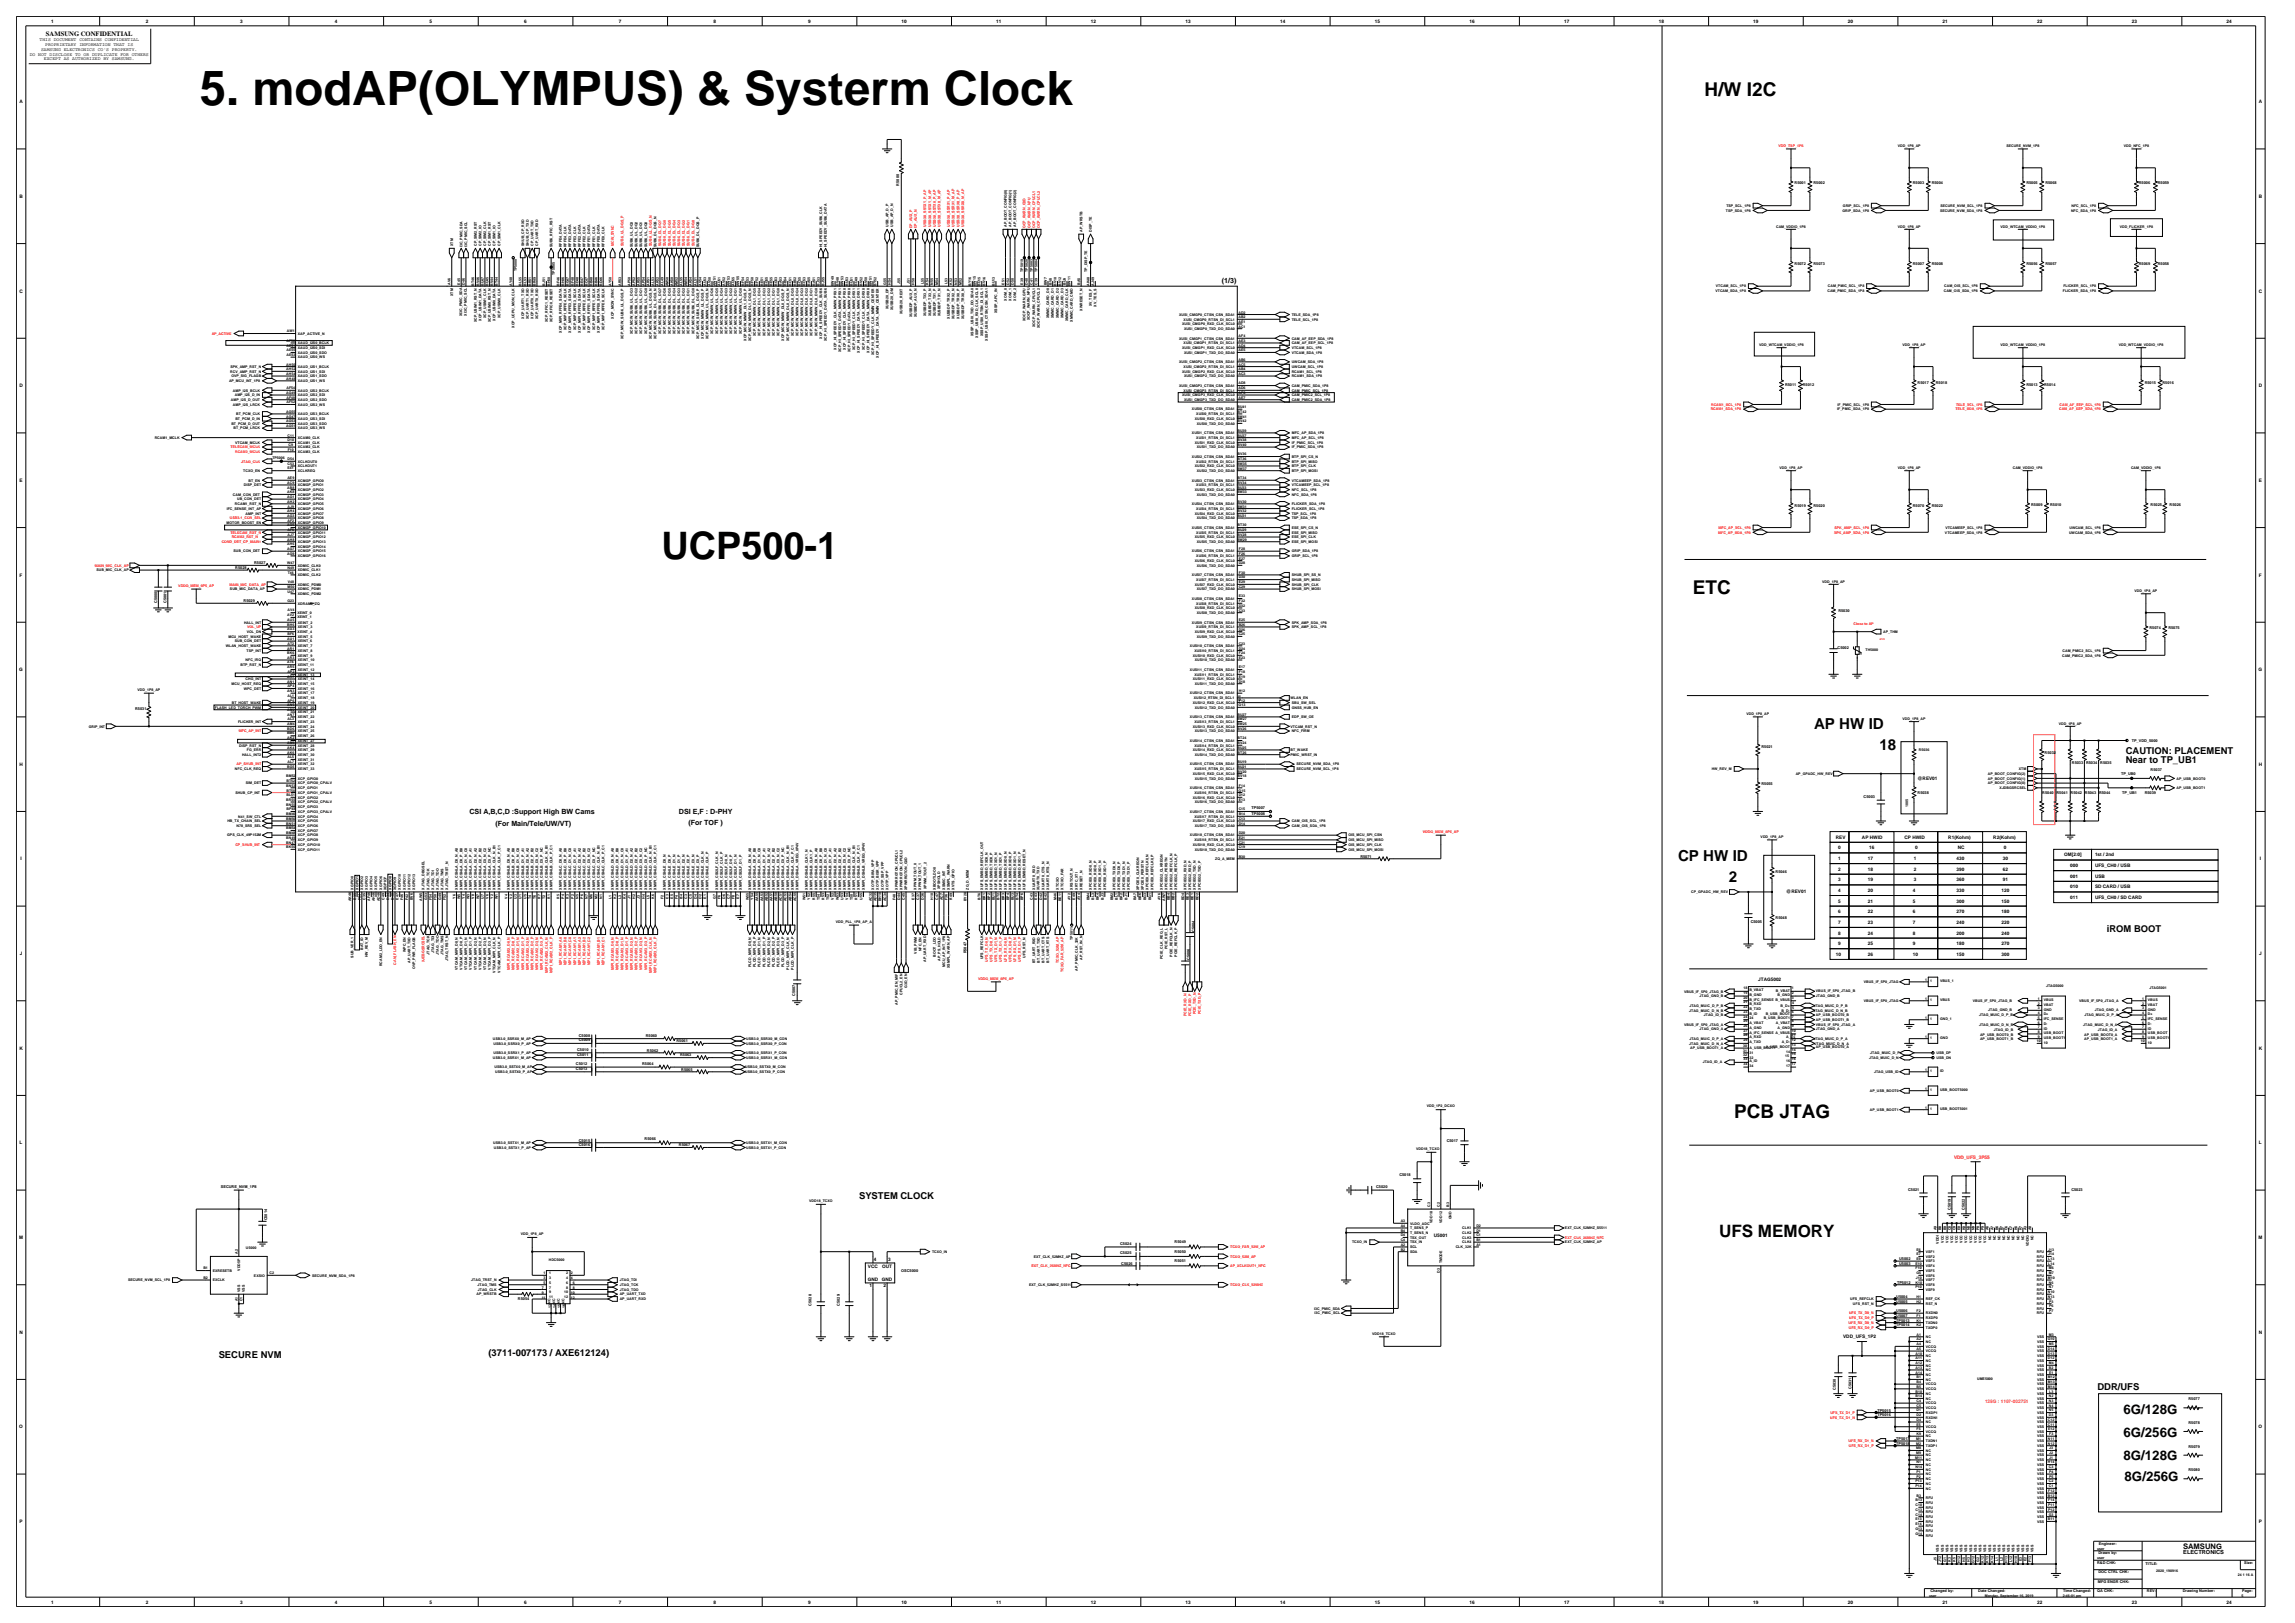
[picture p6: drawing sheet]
<svg xmlns="http://www.w3.org/2000/svg" width="420mm" height="297mm" viewBox="0 0 420 297" stroke-linecap="round" stroke-linejoin="round" font-family="sans-serif">
<defs><g id="words">
<text font-size="8.7" x="36.6" y="19.2">5. modAP(OLYMPUS) &amp; Systerm Clock</text>
<text font-size="6.9" x="121.1" y="102.3">UCP500-1</text>
<g font-size="3.5">
<text x="312" y="17.5">H/W I2C</text>
<text x="309.8" y="108.7">ETC</text>
<text x="317.4" y="204.6">PCB JTAG</text>
</g>
<text font-size="3.1" x="314.6" y="226.3">UFS MEMORY</text>
<g font-size="2.8">
<text x="332" y="133.5">AP HW ID</text>
<text x="344" y="137.1">18</text>
<text x="307.1" y="157.5">CP HW ID</text>
<text x="316.4" y="161.4">2</text>
</g>
<g font-size="2.4">
<text x="388.6" y="258.7">6G/128G</text>
<text x="388.6" y="263">6G/256G</text>
<text x="388.6" y="267.1">8G/128G</text>
<text x="388.8" y="271">8G/256G</text>
</g>
<g font-size="1.7">
<text x="389" y="137.9">CAUTION: PLACEMENT</text>
<text x="389" y="139.6">Near to TP_UB1</text>
<text x="385.6" y="170.6">iROM BOOT</text>
<text x="157.2" y="219.5">SYSTEM CLOCK</text>
<text x="40" y="248.5">SECURE NVM</text>
<text x="89.4" y="248.1">(3711-007173 / AXE612124)</text>
<text x="383.8" y="254.4">DDR/UFS</text>
</g>
<text font-size="1.4" x="399.5" y="283.4">SAMSUNG</text>
<g font-size="1.3">
<text x="223.6" y="51.7">(1/3)</text>
<text x="85.9" y="148.9">CSI A,B,C,D :Support High BW Cams</text>
<text x="124.2" y="148.9">DSI E,F : D-PHY</text>
<text x="90.7" y="151.1">(For Main/Tele/UW/VT)</text>
<text x="126" y="150.9">(For TOF )</text>
</g>
<text font-size="1.2" x="8.4" y="6.5">SAMSUNG CONFIDENTIAL</text>
<text font-size="1" x="399.5" y="284.4">ELECTRONICS</text>
<g font-size=".9">
<text x="9.3" y="4.2">1</text>
<text x="26.7" y="4.2">2</text>
<text x="44" y="4.2">3</text>
<text x="61.3" y="4.2">4</text>
<text x="78.6" y="4.2">5</text>
<text x="95.9" y="4.2">6</text>
<text x="113.3" y="4.2">7</text>
<text x="130.6" y="4.2">8</text>
<text x="147.9" y="4.2">9</text>
<text x="165" y="4.2">10</text>
<text x="182.3" y="4.2">11</text>
<text x="199.6" y="4.2">12</text>
<text x="217" y="4.2">13</text>
<text x="234.3" y="4.2">14</text>
<text x="251.6" y="4.2">15</text>
<text x="268.9" y="4.2">16</text>
<text x="286.2" y="4.2">17</text>
<text x="303.6" y="4.2">18</text>
<text x="320.9" y="4.2">19</text>
<text x="338.2" y="4.2">20</text>
<text x="355.5" y="4.2">21</text>
<text x="372.8" y="4.2">22</text>
<text x="390.2" y="4.2">23</text>
<text x="407.5" y="4.2">24</text>
<text x="5.4" y="10.2">DO NOT DISCLOSE TO OR DUPLICATE FOR OTHERS</text>
<text x="7.3" y="7.6">THIS DOCUMENT CONTAINS CONFIDENTIAL</text>
<text x="7.5" y="9.3">SAMSUNG ELECTRONICS CO'S PROPERTY.</text>
<text x="8" y="11">EXCEPT AS AUTHORIZED BY SAMSUNG.</text>
<text x="8.3" y="8.4">PROPRIETARY INFORMATION THAT IS</text>
<text x="3.6" y="18.9">A</text>
<text x="413.4" y="18.9">A</text>
<text x="3.6" y="36.2">B</text>
<text x="413.4" y="36.2">B</text>
<text x="3.6" y="53.5">C</text>
<text x="413.4" y="53.5">C</text>
<text x="3.6" y="70.9">D</text>
<text x="413.4" y="70.9">D</text>
<text x="3.6" y="88.2">E</text>
<text x="413.4" y="88.2">E</text>
<text x="3.6" y="105.5">F</text>
<text x="413.4" y="105.5">F</text>
<text x="3.5" y="122.8">G</text>
<text x="413.3" y="122.8">G</text>
<text x="3.6" y="140.2">H</text>
<text x="350.9" y="142.6">@REV01</text>
<text x="413.4" y="140.2">H</text>
<text x="336" y="153.5">REV</text>
<text x="336.4" y="155.4">0</text>
<text x="340.7" y="153.5">AP HWID</text>
<text x="342.1" y="155.4">16</text>
<text x="348.5" y="153.5">CP HWID</text>
<text x="350.5" y="155.4">0</text>
<text x="356.6" y="153.5">R1(Kohm)</text>
<text x="358.3" y="155.4">NC</text>
<text x="364.8" y="153.5">R2(Kohm)</text>
<text x="366.7" y="155.4">0</text>
<text x="3.7" y="157.5">I</text>
<text x="336.4" y="159.3">2</text>
<text x="336.4" y="161.3">3</text>
<text x="336.4" y="157.4">1</text>
<text x="341.8" y="157.4">17</text>
<text x="341.8" y="161.3">19</text>
<text x="341.8" y="159.3">18</text>
<text x="350.3" y="157.4">1</text>
<text x="350.3" y="159.3">2</text>
<text x="350.3" y="161.3">3</text>
<text x="358.1" y="157.4">430</text>
<text x="358.1" y="159.3">390</text>
<text x="358.1" y="161.3">360</text>
<text x="366.5" y="159.3">62</text>
<text x="366.5" y="157.4">30</text>
<text x="366.5" y="161.3">91</text>
<text x="377.8" y="156.7">OM[2:0]</text>
<text x="378.9" y="158.7">000</text>
<text x="378.9" y="160.6">001</text>
<text x="383.4" y="158.7">UFS_CH0 / USB</text>
<text x="383.4" y="160.6">USB</text>
<text x="383.4" y="156.7">1st / 2nd</text>
<text x="413.5" y="157.5">I</text>
<text x="326.9" y="163.4">@REV01</text>
<text x="336.4" y="165.2">5</text>
<text x="336.4" y="167.1">6</text>
<text x="336.4" y="163.2">4</text>
<text x="341.8" y="163.2">20</text>
<text x="341.8" y="167.1">22</text>
<text x="341.8" y="165.2">21</text>
<text x="350.1" y="165.2">5</text>
<text x="350.1" y="163.2">4</text>
<text x="350.1" y="167.1">6</text>
<text x="358.1" y="163.2">330</text>
<text x="358.1" y="165.2">300</text>
<text x="358.1" y="167.1">270</text>
<text x="366.3" y="163.2">120</text>
<text x="366.3" y="165.2">150</text>
<text x="366.3" y="167.1">180</text>
<text x="378.9" y="162.6">010</text>
<text x="378.9" y="164.5">011</text>
<text x="383.4" y="162.6">SD CARD / USB</text>
<text x="383.4" y="164.5">UFS_CH0 / SD CARD</text>
<text x="336.4" y="169.1">7</text>
<text x="336.4" y="173">9</text>
<text x="336.4" y="171">8</text>
<text x="341.8" y="169.1">23</text>
<text x="341.8" y="173">25</text>
<text x="341.8" y="171">24</text>
<text x="350.1" y="173">9</text>
<text x="350.1" y="169.1">7</text>
<text x="350.1" y="171">8</text>
<text x="358.1" y="171">200</text>
<text x="358.1" y="169.1">240</text>
<text x="358.1" y="173">180</text>
<text x="366.3" y="169.1">220</text>
<text x="366.3" y="171">240</text>
<text x="366.3" y="173">270</text>
<text x="3.6" y="174.8">J</text>
<text x="321.8" y="179.5">JTAG5002</text>
<text x="336" y="174.9">10</text>
<text x="341.8" y="174.9">26</text>
<text x="350.1" y="174.9">10</text>
<text x="358.1" y="174.9">150</text>
<text x="366.3" y="174.9">300</text>
<text x="413.4" y="174.8">J</text>
<text x="3.6" y="192.1">K</text>
<text x="413.4" y="192.1">K</text>
<text x="3.6" y="209.4">L</text>
<text x="413.4" y="209.4">L</text>
<text x="3.5" y="226.7">M</text>
<text x="262.4" y="226.3">U5001</text>
<text x="413.3" y="226.7">M</text>
<text x="158.8" y="232.1">VCC</text>
<text x="159.9" y="230.7">4</text>
<text x="161.4" y="232.1">OUT</text>
<text x="162.5" y="230.7">3</text>
<text x="158.8" y="234.4">GND</text>
<text x="159.1" y="235.5">1</text>
<text x="161.4" y="234.4">GND</text>
<text x="161.7" y="235.5">2</text>
<text x="3.6" y="244.1">N</text>
<text x="337.3" y="244.9">VDD_UFS_1P2</text>
<text x="413.4" y="244.1">N</text>
<text x="3.5" y="261.4">O</text>
<text x="413.3" y="261.4">O</text>
<text x="3.6" y="278.7">P</text>
<text x="413.4" y="278.7">P</text>
<text x="9.3" y="293.4">1</text>
<text x="26.7" y="293.4">2</text>
<text x="44" y="293.4">3</text>
<text x="61.3" y="293.4">4</text>
<text x="78.6" y="293.4">5</text>
<text x="95.9" y="293.4">6</text>
<text x="113.3" y="293.4">7</text>
<text x="130.6" y="293.4">8</text>
<text x="147.9" y="293.4">9</text>
<text x="165" y="293.4">10</text>
<text x="182.3" y="293.4">11</text>
<text x="199.6" y="293.4">12</text>
<text x="217" y="293.4">13</text>
<text x="234.3" y="293.4">14</text>
<text x="251.6" y="293.4">15</text>
<text x="268.9" y="293.4">16</text>
<text x="286.2" y="293.4">17</text>
<text x="303.6" y="293.4">18</text>
<text x="320.9" y="293.4">19</text>
<text x="338.2" y="293.4">20</text>
<text x="355.5" y="293.4">21</text>
<text x="372.8" y="293.4">22</text>
<text x="390.2" y="293.4">23</text>
<text x="407.5" y="293.4">24</text>
</g>
<text font-size=".9" fill="#f00" x="357.6" y="212">VDD_UFS_2P55</text>
<text font-size=".9" fill="#ff7f00" x="363.3" y="256.8">128G : 1107-002751</text>
<g font-size=".7" fill="#f00">
<text x="325.5" y="26.8">VDD_TSP_1P8</text>
<text x="166.9" y="41.8" transform="rotate(-90 166.9 41.8)">DP_AUX_P</text>
<text x="167.8" y="41.8" transform="rotate(-90 167.8 41.8)">DP_AUX_N</text>
<text x="169.5" y="41.5" transform="rotate(-90 169.5 41.5)">USB3.0_SSTX1_P_AP</text>
<text x="170.4" y="41.5" transform="rotate(-90 170.4 41.5)">USB3.0_SSTX1_M_AP</text>
<text x="171.2" y="41.5" transform="rotate(-90 171.2 41.5)">USB3.0_SSTX0_P_AP</text>
<text x="172.1" y="41.5" transform="rotate(-90 172.1 41.5)">USB3.0_SSTX0_M_AP</text>
<text x="173.8" y="41.5" transform="rotate(-90 173.8 41.5)">USB3.0_SSRX1_P_AP</text>
<text x="174.7" y="41.5" transform="rotate(-90 174.7 41.5)">USB3.0_SSRX1_M_AP</text>
<text x="175.6" y="41.5" transform="rotate(-90 175.6 41.5)">USB3.0_SSRX0_P_AP</text>
<text x="176.4" y="41.5" transform="rotate(-90 176.4 41.5)">USB3.0_SSRX0_M_AP</text>
<text x="187.7" y="41.8" transform="rotate(-90 187.7 41.8)">OCP_WARN_G3D</text>
<text x="188.6" y="41.8" transform="rotate(-90 188.6 41.8)">OCP_WARN_NPU</text>
<text x="189.4" y="41.8" transform="rotate(-90 189.4 41.8)">OCP_WARN_CPUCL1</text>
<text x="190.3" y="41.8" transform="rotate(-90 190.3 41.8)">OCP_WARN_CPUCL2</text>
<text x="112.3" y="45" transform="rotate(-90 112.3 45)">MCW_SYNC</text>
<text x="114.1" y="45" transform="rotate(-90 114.1 45)">SUB6_UL_DQS_P</text>
<text x="119.3" y="45" transform="rotate(-90 119.3 45)">SUB6_UL_DQS_N</text>
<text x="121" y="45" transform="rotate(-90 121 45)">SUB6_DL_DQ7</text>
<text x="121.9" y="45" transform="rotate(-90 121.9 45)">SUB6_DL_DQ6</text>
<text x="122.8" y="45" transform="rotate(-90 122.8 45)">SUB6_DL_DQ5</text>
<text x="123.6" y="45" transform="rotate(-90 123.6 45)">SUB6_DL_DQ4</text>
<text x="124.5" y="45" transform="rotate(-90 124.5 45)">SUB6_DL_DQ3</text>
<text x="125.3" y="45" transform="rotate(-90 125.3 45)">SUB6_DL_DQ2</text>
<text x="126.2" y="45" transform="rotate(-90 126.2 45)">SUB6_DL_DQ1</text>
<text x="127.1" y="45" transform="rotate(-90 127.1 45)">SUB6_DL_DQ0</text>
<text x="38.7" y="61.3">AP_ACTIVE</text>
<text x="313.1" y="75.1">RCAM1_SDA_1P8</text>
<text x="313.2" y="74.2">RCAM1_SCL_1P8</text>
<text x="357.9" y="75.1">TELE_SDA_1P8</text>
<text x="358" y="74.2">TELE_SCL_1P8</text>
<text x="376.8" y="75.1">CAM_AF_EEP_SDA_1P8</text>
<text x="376.9" y="74.2">CAM_AF_EEP_SCL_1P8</text>
<text x="42.2" y="82">TELECAM_MCLK</text>
<text x="43" y="82.9">RCAM2_MCLK</text>
<text x="44.2" y="84.6">JTAG_CLK</text>
<text x="42.1" y="95">USB3.1_CON_SEL</text>
<text x="40.6" y="99.4">COND_DET_CP_MAIN1</text>
<text x="42.2" y="97.6">TELECAM_RST_N</text>
<text x="42.4" y="98.5">RCAM2_RST_N</text>
<text x="314.4" y="97.6">MFC_AP_SDA_1P8</text>
<text x="314.5" y="96.8">MFC_AP_SCL_1P8</text>
<text x="335.6" y="97.6">SPK_AMP_SDA_1P8</text>
<text x="335.7" y="96.8">SPK_AMP_SCL_1P8</text>
<text x="17.4" y="103.7">MAIN_MIC_CLK_AP</text>
<text x="32.6" y="107.4">VDDQ_MEM_0P5_AP</text>
<text x="42" y="107.2">MAIN_MIC_DATA_AP</text>
<text x="45.2" y="115">VOL_UP</text>
<text x="339.2" y="114.3">Close to AP</text>
<text x="43.7" y="134">MFC_AP_INT</text>
<text x="43.3" y="140.1">AP_SHUB_INT</text>
<text x="43.1" y="154.8">CP_SHUB_INT</text>
<text x="260.4" y="152.4">VDDQ_MEM_0P5_AP</text>
<text x="72.5" y="176.5" transform="rotate(-90 72.5 176.5)">CAM_FLASH_EN</text>
<text x="77.7" y="176.1" transform="rotate(-90 77.7 176.1)">XJDBGSRCSEL</text>
<text x="93.3" y="177.5" transform="rotate(-90 93.3 177.5)">MIPI_RCAM2_D0_N</text>
<text x="94.2" y="177.5" transform="rotate(-90 94.2 177.5)">MIPI_RCAM2_D0_P</text>
<text x="95" y="177.5" transform="rotate(-90 95 177.5)">MIPI_RCAM2_D1_N</text>
<text x="95.9" y="177.5" transform="rotate(-90 95.9 177.5)">MIPI_RCAM2_D1_P</text>
<text x="96.8" y="177.5" transform="rotate(-90 96.8 177.5)">MIPI_RCAM2_D2_N</text>
<text x="97.6" y="177.5" transform="rotate(-90 97.6 177.5)">MIPI_RCAM2_D2_P</text>
<text x="98.5" y="177.5" transform="rotate(-90 98.5 177.5)">MIPI_RCAM2_D3_N</text>
<text x="99.4" y="177.5" transform="rotate(-90 99.4 177.5)">MIPI_RCAM2_D3_P</text>
<text x="100.2" y="178" transform="rotate(-90 100.2 178)">MIPI_RCAM2_CLK_N</text>
<text x="101.1" y="178" transform="rotate(-90 101.1 178)">MIPI_RCAM2_CLK_P</text>
<text x="102.8" y="176.7" transform="rotate(-90 102.8 176.7)">MIPI_RCAM1_A0</text>
<text x="103.7" y="176.7" transform="rotate(-90 103.7 176.7)">MIPI_RCAM1_B0</text>
<text x="104.6" y="176.7" transform="rotate(-90 104.6 176.7)">MIPI_RCAM1_C0</text>
<text x="105.4" y="176.7" transform="rotate(-90 105.4 176.7)">MIPI_RCAM1_A1</text>
<text x="106.3" y="176.7" transform="rotate(-90 106.3 176.7)">MIPI_RCAM1_A2</text>
<text x="107.2" y="176.7" transform="rotate(-90 107.2 176.7)">MIPI_RCAM1_B2</text>
<text x="108" y="176.7" transform="rotate(-90 108 176.7)">MIPI_RCAM1_C2</text>
<text x="109.8" y="176.7" transform="rotate(-90 109.8 176.7)">MIPI_RCAM1_B1</text>
<text x="110.6" y="176.7" transform="rotate(-90 110.6 176.7)">MIPI_RCAM1_C1</text>
<text x="112.3" y="177.5" transform="rotate(-90 112.3 177.5)">MIPI_RCAM3_D0_N</text>
<text x="113.2" y="177.5" transform="rotate(-90 113.2 177.5)">MIPI_RCAM3_D0_P</text>
<text x="114.1" y="177.5" transform="rotate(-90 114.1 177.5)">MIPI_RCAM3_D1_N</text>
<text x="115" y="177.5" transform="rotate(-90 115 177.5)">MIPI_RCAM3_D1_P</text>
<text x="115.8" y="177.5" transform="rotate(-90 115.8 177.5)">MIPI_RCAM3_D2_N</text>
<text x="116.7" y="177.5" transform="rotate(-90 116.7 177.5)">MIPI_RCAM3_D2_P</text>
<text x="117.6" y="177.5" transform="rotate(-90 117.6 177.5)">MIPI_RCAM3_D3_N</text>
<text x="118.4" y="177.5" transform="rotate(-90 118.4 177.5)">MIPI_RCAM3_D3_P</text>
<text x="119.3" y="178" transform="rotate(-90 119.3 178)">MIPI_RCAM3_CLK_N</text>
<text x="120.1" y="178" transform="rotate(-90 120.1 178)">MIPI_RCAM3_CLK_P</text>
<text x="179" y="179.3">VDDQ_MEM_0P5_AP</text>
<text x="180.8" y="176" transform="rotate(-90 180.8 176)">UFS_TX_D0_N</text>
<text x="181.6" y="175.9" transform="rotate(-90 181.6 175.9)">UFS_TX_D0_P</text>
<text x="182.5" y="176" transform="rotate(-90 182.5 176)">UFS_TX_D1_N</text>
<text x="183.4" y="175.9" transform="rotate(-90 183.4 175.9)">UFS_TX_D1_P</text>
<text x="184.2" y="176.1" transform="rotate(-90 184.2 176.1)">UFS_RX_D0_N</text>
<text x="185.1" y="176" transform="rotate(-90 185.1 176)">UFS_RX_D0_P</text>
<text x="186" y="176.1" transform="rotate(-90 186 176.1)">UFS_RX_D1_N</text>
<text x="186.8" y="176" transform="rotate(-90 186.8 176)">UFS_RX_D1_P</text>
<text x="193.8" y="176.2" transform="rotate(-90 193.8 176.2)">TCXO_52M_AP</text>
<text x="194.6" y="177.9" transform="rotate(-90 194.6 177.9)">TCXO_FAR_52M_AP</text>
<text x="217.1" y="185.9" transform="rotate(-90 217.1 185.9)">PCIE_RXD_N</text>
<text x="218" y="185.9" transform="rotate(-90 218 185.9)">PCIE_RXD_P</text>
<text x="218.9" y="185.6" transform="rotate(-90 218.9 185.6)">PCIE_TXD_N</text>
<text x="219.8" y="185.6" transform="rotate(-90 219.8 185.6)">PCIE_TXD_P</text>
<text x="286.4" y="226.7">EXT_CLK_26MHZ_NFC</text>
<text x="188.8" y="231.9">EXT_CLK_26MHZ_NFC</text>
<text x="225.1" y="231.9">AP_XCLKOUT1_NFC</text>
<text x="225.1" y="230.1">TCXO_52M_AP</text>
<text x="225.1" y="228.4">TCXO_FAR_52M_AP</text>
<text x="225.1" y="235.3">TCXO_CLK_52MHZ</text>
<text x="338.3" y="242.3">UFS_RX_D0_N</text>
<text x="338.3" y="243.1">UFS_RX_D0_P</text>
<text x="338.4" y="240.5">UFS_TX_D0_N</text>
<text x="338.4" y="241.4">UFS_TX_D0_P</text>
<text x="334.9" y="259.6">UFS_TX_D1_N</text>
<text x="335" y="258.7">UFS_TX_D1_P</text>
<text x="338.3" y="263.9">UFS_RX_D1_N</text>
<text x="338.3" y="264.8">UFS_RX_D1_P</text>
</g>
<g font-size=".7">
<text x="347.3" y="27">VDD_1P8_AP</text>
<text x="367.2" y="27">SECURE_NVM_1P8</text>
<text x="388.7" y="26.8">VDD_NFC_1P8</text>
<text x="164.6" y="34" transform="rotate(-90 164.6 34)">R5000</text>
<text x="328.4" y="33.7">R5001</text>
<text x="331.9" y="33.7">R5002</text>
<text x="350.1" y="33.7">R5003</text>
<text x="353.5" y="33.7">R5004</text>
<text x="370.8" y="33.7">R5005</text>
<text x="374.3" y="33.7">R5068</text>
<text x="391.4" y="33.7">R5006</text>
<text x="394.9" y="33.7">R5059</text>
<text x="162.6" y="41.5" transform="rotate(-90 162.6 41.5)">USB_AP_D_P</text>
<text x="163.4" y="41.5" transform="rotate(-90 163.4 41.5)">USB_AP_D_N</text>
<text x="184.2" y="41.5" transform="rotate(-90 184.2 41.5)">AP_BOOT_CONFIG(0)</text>
<text x="185.1" y="41.5" transform="rotate(-90 185.1 41.5)">AP_BOOT_CONFIG(1)</text>
<text x="186" y="41.5" transform="rotate(-90 186 41.5)">AP_BOOT_CONFIG(2)</text>
<text x="315.9" y="38.7">TSP_SDA_1P8</text>
<text x="315.9" y="37.9">TSP_SCL_1P8</text>
<text x="325" y="41.7">CAM_VDDIO_1P8</text>
<text x="337.2" y="38.7">GRIP_SDA_1P8</text>
<text x="337.3" y="37.9">GRIP_SCL_1P8</text>
<text x="347.3" y="41.7">VDD_1P8_AP</text>
<text x="355" y="38.7">SECURE_NVM_SDA_1P8</text>
<text x="355.1" y="37.9">SECURE_NVM_SCL_1P8</text>
<text x="366.1" y="41.7">VDD_WTCAM_VDDIO_1P8</text>
<text x="379" y="38.7">NFC_SDA_1P8</text>
<text x="379.1" y="37.9">NFC_SCL_1P8</text>
<text x="387.9" y="41.7">VDD_FLICKER_1P8</text>
<text x="82.9" y="45" transform="rotate(-90 82.9 45)">XTM</text>
<text x="84.6" y="45.2" transform="rotate(-90 84.6 45.2)">I3C_PMIC_SDA</text>
<text x="85.5" y="45.2" transform="rotate(-90 85.5 45.2)">I3C_PMIC_SCL</text>
<text x="87.2" y="45" transform="rotate(-90 87.2 45)">CP_SIM2_RST</text>
<text x="88.1" y="45" transform="rotate(-90 88.1 45)">CP_SIM2_IO</text>
<text x="89" y="45" transform="rotate(-90 89 45)">CP_SIM2_CLK</text>
<text x="89.8" y="45" transform="rotate(-90 89.8 45)">CP_SIM1_RST</text>
<text x="90.7" y="45" transform="rotate(-90 90.7 45)">CP_SIM1_IO</text>
<text x="91.6" y="45" transform="rotate(-90 91.6 45)">CP_SIM1_CLK</text>
<text x="95.9" y="45" transform="rotate(-90 95.9 45)">SHUB_CP_RXD</text>
<text x="96.8" y="45" transform="rotate(-90 96.8 45)">SHUB_CP_TXD</text>
<text x="97.6" y="45" transform="rotate(-90 97.6 45)">CP_UART_TXD</text>
<text x="98.5" y="45" transform="rotate(-90 98.5 45)">CP_UART_RXD</text>
<text x="101.1" y="45.2" transform="rotate(-90 101.1 45.2)">SUB6_RFIC_RST</text>
<text x="102.8" y="45.2" transform="rotate(-90 102.8 45.2)">RFFE4_DATA</text>
<text x="103.7" y="45.2" transform="rotate(-90 103.7 45.2)">RFFE4_CLK</text>
<text x="104.6" y="45.2" transform="rotate(-90 104.6 45.2)">RFFE3_DATA</text>
<text x="105.4" y="45.2" transform="rotate(-90 105.4 45.2)">RFFE3_CLK</text>
<text x="106.3" y="45.2" transform="rotate(-90 106.3 45.2)">RFFE2_DATA</text>
<text x="107.2" y="45.2" transform="rotate(-90 107.2 45.2)">RFFE2_CLK</text>
<text x="108" y="45.2" transform="rotate(-90 108 45.2)">RFFE1_DATA</text>
<text x="108.9" y="45.2" transform="rotate(-90 108.9 45.2)">RFFE1_CLK</text>
<text x="109.8" y="45.2" transform="rotate(-90 109.8 45.2)">RFFE0_DATA</text>
<text x="110.6" y="45.2" transform="rotate(-90 110.6 45.2)">RFFE0_CLK</text>
<text x="115.8" y="45.2" transform="rotate(-90 115.8 45.2)">SUB6_UL_DQ3</text>
<text x="116.7" y="45.2" transform="rotate(-90 116.7 45.2)">SUB6_UL_DQ2</text>
<text x="117.6" y="45.2" transform="rotate(-90 117.6 45.2)">SUB6_UL_DQ1</text>
<text x="118.4" y="45.2" transform="rotate(-90 118.4 45.2)">SUB6_UL_DQ0</text>
<text x="120.1" y="45.2" transform="rotate(-90 120.1 45.2)">SUB6_DL_DQS_N</text>
<text x="127.9" y="45.2" transform="rotate(-90 127.9 45.2)">SUB6_DL_DQS_P</text>
<text x="150.5" y="45.2" transform="rotate(-90 150.5 45.2)">HI_SPEEDY_SUB6_CLK</text>
<text x="151.3" y="45.2" transform="rotate(-90 151.3 45.2)">HI_SPEEDY_SUB6_DATA</text>
<text x="198.1" y="42.4" transform="rotate(-90 198.1 42.4)">AP_WRSTB</text>
<text x="199.8" y="42.4" transform="rotate(-90 199.8 42.4)">DISP_TE</text>
<text x="82.5" y="52.1" transform="rotate(-90 82.5 52.1)">AV6</text>
<text x="84.2" y="52.1" transform="rotate(-90 84.2 52.1)">E45</text>
<text x="85.1" y="52.1" transform="rotate(-90 85.1 52.1)">D46</text>
<text x="86.8" y="52.3" transform="rotate(-90 86.8 52.3)">BT46</text>
<text x="87.7" y="52.3" transform="rotate(-90 87.7 52.3)">BV46</text>
<text x="88.5" y="52.3" transform="rotate(-90 88.5 52.3)">BU47</text>
<text x="89.4" y="52.3" transform="rotate(-90 89.4 52.3)">BU45</text>
<text x="90.3" y="52.3" transform="rotate(-90 90.3 52.3)">BV44</text>
<text x="91.1" y="52.3" transform="rotate(-90 91.1 52.3)">BT44</text>
<text x="93.7" y="52.3" transform="rotate(-90 93.7 52.3)">AY48</text>
<text x="94.6" y="49.7" transform="rotate(-90 94.6 49.7)">TP5000</text>
<text x="95.5" y="52.3" transform="rotate(-90 95.5 52.3)">BL55</text>
<text x="96.3" y="52.3" transform="rotate(-90 96.3 52.3)">BL53</text>
<text x="97.2" y="52.3" transform="rotate(-90 97.2 52.3)">BR51</text>
<text x="98.1" y="52.3" transform="rotate(-90 98.1 52.3)">BR49</text>
<text x="99.8" y="52.3" transform="rotate(-90 99.8 52.3)">BJ51</text>
<text x="100.7" y="52.3" transform="rotate(-90 100.7 52.3)">BH50</text>
<text x="101.5" y="50.3" transform="rotate(-90 101.5 50.3)">TP5005</text>
<text x="102.4" y="52.3" transform="rotate(-90 102.4 52.3)">BF46</text>
<text x="103.3" y="52.3" transform="rotate(-90 103.3 52.3)">BH46</text>
<text x="104.1" y="52.3" transform="rotate(-90 104.1 52.3)">BG47</text>
<text x="105" y="52.3" transform="rotate(-90 105 52.3)">BF48</text>
<text x="105.9" y="52.3" transform="rotate(-90 105.9 52.3)">BD48</text>
<text x="106.7" y="52.3" transform="rotate(-90 106.7 52.3)">BE47</text>
<text x="107.6" y="52.3" transform="rotate(-90 107.6 52.3)">BC47</text>
<text x="108.4" y="52.3" transform="rotate(-90 108.4 52.3)">BB48</text>
<text x="109.3" y="52.3" transform="rotate(-90 109.3 52.3)">BB46</text>
<text x="110.2" y="52.3" transform="rotate(-90 110.2 52.3)">BD46</text>
<text x="111.9" y="52.3" transform="rotate(-90 111.9 52.3)">AY50</text>
<text x="113.7" y="52.3" transform="rotate(-90 113.7 52.3)">AR53</text>
<text x="115.4" y="52.3" transform="rotate(-90 115.4 52.3)">AP50</text>
<text x="116.2" y="52.3" transform="rotate(-90 116.2 52.3)">AP52</text>
<text x="117.1" y="52.3" transform="rotate(-90 117.1 52.3)">AR55</text>
<text x="118" y="52.3" transform="rotate(-90 118 52.3)">AP54</text>
<text x="118.9" y="52.3" transform="rotate(-90 118.9 52.3)">AR51</text>
<text x="119.7" y="52.3" transform="rotate(-90 119.7 52.3)">AL53</text>
<text x="120.6" y="52.3" transform="rotate(-90 120.6 52.3)">AK52</text>
<text x="121.4" y="52.3" transform="rotate(-90 121.4 52.3)">AL49</text>
<text x="122.3" y="52.4" transform="rotate(-90 122.3 52.4)">AM50</text>
<text x="123.2" y="52.3" transform="rotate(-90 123.2 52.3)">AK50</text>
<text x="124" y="52.4" transform="rotate(-90 124 52.4)">AM52</text>
<text x="124.9" y="52.3" transform="rotate(-90 124.9 52.3)">AL55</text>
<text x="125.8" y="52.4" transform="rotate(-90 125.8 52.4)">AM54</text>
<text x="126.6" y="52.3" transform="rotate(-90 126.6 52.3)">AK54</text>
<text x="127.5" y="52.3" transform="rotate(-90 127.5 52.3)">AL51</text>
<text x="128.4" y="52.3" transform="rotate(-90 128.4 52.3)">AV54</text>
<text x="129.2" y="52.3" transform="rotate(-90 129.2 52.3)">AU53</text>
<text x="130.1" y="52.3" transform="rotate(-90 130.1 52.3)">AV50</text>
<text x="131" y="52.4" transform="rotate(-90 131 52.4)">AW51</text>
<text x="131.8" y="52.3" transform="rotate(-90 131.8 52.3)">AU51</text>
<text x="132.7" y="52.3" transform="rotate(-90 132.7 52.3)">AV52</text>
<text x="133.6" y="52.4" transform="rotate(-90 133.6 52.4)">AW53</text>
<text x="134.4" y="52.3" transform="rotate(-90 134.4 52.3)">AU55</text>
<text x="135.3" y="52.4" transform="rotate(-90 135.3 52.4)">AW55</text>
<text x="136.2" y="52.3" transform="rotate(-90 136.2 52.3)">BF54</text>
<text x="137" y="52.3" transform="rotate(-90 137 52.3)">BE53</text>
<text x="137.9" y="52.3" transform="rotate(-90 137.9 52.3)">BF50</text>
<text x="138.8" y="52.3" transform="rotate(-90 138.8 52.3)">BF52</text>
<text x="139.6" y="52.3" transform="rotate(-90 139.6 52.3)">BE51</text>
<text x="140.5" y="52.3" transform="rotate(-90 140.5 52.3)">BG55</text>
<text x="141.4" y="52.3" transform="rotate(-90 141.4 52.3)">BE55</text>
<text x="142.2" y="52.3" transform="rotate(-90 142.2 52.3)">BG53</text>
<text x="143.1" y="52.3" transform="rotate(-90 143.1 52.3)">BA53</text>
<text x="144" y="52.3" transform="rotate(-90 144 52.3)">BB54</text>
<text x="144.8" y="52.3" transform="rotate(-90 144.8 52.3)">BC51</text>
<text x="145.7" y="52.3" transform="rotate(-90 145.7 52.3)">BB52</text>
<text x="146.6" y="52.3" transform="rotate(-90 146.6 52.3)">BC55</text>
<text x="147.4" y="52.3" transform="rotate(-90 147.4 52.3)">BC53</text>
<text x="148.3" y="52.3" transform="rotate(-90 148.3 52.3)">BA55</text>
<text x="149.2" y="52.3" transform="rotate(-90 149.2 52.3)">BA51</text>
<text x="150" y="52.3" transform="rotate(-90 150 52.3)">BJ53</text>
<text x="150.9" y="52.3" transform="rotate(-90 150.9 52.3)">BJ55</text>
<text x="152.6" y="52.4" transform="rotate(-90 152.6 52.4)">BW49</text>
<text x="153.5" y="52.3" transform="rotate(-90 153.5 52.3)">BV48</text>
<text x="154.4" y="52.4" transform="rotate(-90 154.4 52.4)">BW53</text>
<text x="155.2" y="52.3" transform="rotate(-90 155.2 52.3)">BU53</text>
<text x="156.1" y="52.3" transform="rotate(-90 156.1 52.3)">BU51</text>
<text x="157" y="52.3" transform="rotate(-90 157 52.3)">BU49</text>
<text x="157.8" y="52.3" transform="rotate(-90 157.8 52.3)">BV52</text>
<text x="158.7" y="52.3" transform="rotate(-90 158.7 52.3)">BV50</text>
<text x="159.5" y="52.4" transform="rotate(-90 159.5 52.4)">BW51</text>
<text x="160.4" y="52.3" transform="rotate(-90 160.4 52.3)">BY52</text>
<text x="162.2" y="52.1" transform="rotate(-90 162.2 52.1)">G55</text>
<text x="163" y="52.1" transform="rotate(-90 163 52.1)">H54</text>
<text x="164.8" y="52" transform="rotate(-90 164.8 52)">J55</text>
<text x="166.5" y="52" transform="rotate(-90 166.5 52)">J51</text>
<text x="167.3" y="52.1" transform="rotate(-90 167.3 52.1)">H50</text>
<text x="169.1" y="52.1" transform="rotate(-90 169.1 52.1)">L55</text>
<text x="169.9" y="52.1" transform="rotate(-90 169.9 52.1)">K54</text>
<text x="170.8" y="52.1" transform="rotate(-90 170.8 52.1)">N55</text>
<text x="171.7" y="52.1" transform="rotate(-90 171.7 52.1)">M54</text>
<text x="173.4" y="52.1" transform="rotate(-90 173.4 52.1)">L53</text>
<text x="174.3" y="52.1" transform="rotate(-90 174.3 52.1)">K52</text>
<text x="175.1" y="52.1" transform="rotate(-90 175.1 52.1)">N53</text>
<text x="176" y="52.1" transform="rotate(-90 176 52.1)">M52</text>
<text x="177.7" y="52.3" transform="rotate(-90 177.7 52.3)">BY16</text>
<text x="178.6" y="52.4" transform="rotate(-90 178.6 52.4)">BW15</text>
<text x="179.5" y="52.3" transform="rotate(-90 179.5 52.3)">BU15</text>
<text x="180.3" y="52.3" transform="rotate(-90 180.3 52.3)">BV16</text>
<text x="182.1" y="52.3" transform="rotate(-90 182.1 52.3)">BU13</text>
<text x="183.8" y="52.1" transform="rotate(-90 183.8 52.1)">E51</text>
<text x="184.7" y="52.1" transform="rotate(-90 184.7 52.1)">D52</text>
<text x="185.5" y="52.1" transform="rotate(-90 185.5 52.1)">D50</text>
<text x="187.3" y="52.1" transform="rotate(-90 187.3 52.1)">E39</text>
<text x="187.3" y="49.8" transform="rotate(-90 187.3 49.8)">TP5019</text>
<text x="188.1" y="52.1" transform="rotate(-90 188.1 52.1)">D40</text>
<text x="188.1" y="49.8" transform="rotate(-90 188.1 49.8)">TP5020</text>
<text x="189" y="52.1" transform="rotate(-90 189 52.1)">C41</text>
<text x="189" y="49.8" transform="rotate(-90 189 49.8)">TP5003</text>
<text x="189.9" y="52.1" transform="rotate(-90 189.9 52.1)">C39</text>
<text x="189.9" y="49.8" transform="rotate(-90 189.9 49.8)">TP5004</text>
<text x="191.6" y="52.2" transform="rotate(-90 191.6 52.2)">BW7</text>
<text x="192.5" y="52.1" transform="rotate(-90 192.5 52.1)">BV8</text>
<text x="193.3" y="52.3" transform="rotate(-90 193.3 52.3)">BV10</text>
<text x="194.2" y="52.3" transform="rotate(-90 194.2 52.3)">BV12</text>
<text x="195.1" y="52.1" transform="rotate(-90 195.1 52.1)">BU9</text>
<text x="195.9" y="52.4" transform="rotate(-90 195.9 52.4)">BW11</text>
<text x="197.7" y="52.1" transform="rotate(-90 197.7 52.1)">BA5</text>
<text x="199" y="49.8" transform="rotate(-90 199 49.8)">TP_DISP_TE</text>
<text x="199.4" y="52.3" transform="rotate(-90 199.4 52.3)">AK48</text>
<text x="200.3" y="52.3" transform="rotate(-90 200.3 52.3)">AJ49</text>
<text x="313.9" y="53.5">VTCAM_SDA_1P8</text>
<text x="314" y="52.6">VTCAM_SCL_1P8</text>
<text x="328.4" y="48.5">R5072</text>
<text x="331.9" y="48.5">R5073</text>
<text x="334.4" y="53.5">CAM_PMIC_SDA_1P8</text>
<text x="334.5" y="52.6">CAM_PMIC_SCL_1P8</text>
<text x="350.1" y="48.5">R5007</text>
<text x="353.5" y="48.5">R5008</text>
<text x="355.7" y="53.5">CAM_OIS_SDA_1P8</text>
<text x="355.8" y="52.6">CAM_OIS_SCL_1P8</text>
<text x="370.8" y="48.5">R5056</text>
<text x="374.3" y="48.5">R5057</text>
<text x="377.5" y="53.5">FLICKER_SDA_1P8</text>
<text x="377.6" y="52.6">FLICKER_SCL_1P8</text>
<text x="391.4" y="48.5">R5069</text>
<text x="394.9" y="48.5">R5058</text>
<text x="82.9" y="54.2" transform="rotate(-90 82.9 54.2)">XTM</text>
<text x="84.6" y="57.8" transform="rotate(-90 84.6 57.8)">XI3C_PMIC_SDA</text>
<text x="85.4" y="57.7" transform="rotate(-90 85.4 57.7)">XI3C_PMIC_SCL</text>
<text x="87.2" y="59" transform="rotate(-90 87.2 59)">XCP_USIM1_RST_N</text>
<text x="88.1" y="58.7" transform="rotate(-90 88.1 58.7)">XCP_USIM1_DATA</text>
<text x="89" y="58.2" transform="rotate(-90 89 58.2)">XCP_USIM1_CLK</text>
<text x="89.8" y="59" transform="rotate(-90 89.8 59)">XCP_USIM0_RST_N</text>
<text x="90.7" y="58.7" transform="rotate(-90 90.7 58.7)">XCP_USIM0_DATA</text>
<text x="91.6" y="58.2" transform="rotate(-90 91.6 58.2)">XCP_USIM0_CLK</text>
<text x="94.2" y="59.9" transform="rotate(-90 94.2 59.9)">XCP_UCPU_MON_CLK</text>
<text x="95.9" y="58.3" transform="rotate(-90 95.9 58.3)">XCP_UART1_TXD</text>
<text x="96.8" y="58.4" transform="rotate(-90 96.8 58.4)">XCP_UART1_RXD</text>
<text x="97.6" y="58.3" transform="rotate(-90 97.6 58.3)">XCP_UART0_TXD</text>
<text x="98.5" y="58.4" transform="rotate(-90 98.5 58.4)">XCP_UART0_RXD</text>
<text x="100.2" y="58.9" transform="rotate(-90 100.2 58.9)">XCP_RFIC1_RESET</text>
<text x="101.1" y="58.9" transform="rotate(-90 101.1 58.9)">XCP_RFIC0_RESET</text>
<text x="112.3" y="58.3" transform="rotate(-90 112.3 58.3)">XCP_MCW_SYNC</text>
<text x="162.6" y="56.6" transform="rotate(-90 162.6 56.6)">XUSB20_DP</text>
<text x="163.4" y="56.7" transform="rotate(-90 163.4 56.7)">XUSB20_DM</text>
<text x="165.2" y="57.4" transform="rotate(-90 165.2 57.4)">XUSB20_REXT</text>
<text x="166.9" y="58.1" transform="rotate(-90 166.9 58.1)">XUSBDP_AUX_P</text>
<text x="167.8" y="58.1" transform="rotate(-90 167.8 58.1)">XUSBDP_AUX_N</text>
<text x="169.5" y="57.9" transform="rotate(-90 169.5 57.9)">XUSBDP_TX3_P</text>
<text x="170.4" y="57.9" transform="rotate(-90 170.4 57.9)">XUSBDP_TX3_N</text>
<text x="171.2" y="57.9" transform="rotate(-90 171.2 57.9)">XUSBDP_TX1_P</text>
<text x="172.1" y="57.9" transform="rotate(-90 172.1 57.9)">XUSBDP_TX1_N</text>
<text x="173.8" y="58.3" transform="rotate(-90 173.8 58.3)">XUSBDP_TRX2_P</text>
<text x="174.7" y="58.4" transform="rotate(-90 174.7 58.4)">XUSBDP_TRX2_N</text>
<text x="175.6" y="58.3" transform="rotate(-90 175.6 58.3)">XUSBDP_TRX0_P</text>
<text x="176.4" y="58.4" transform="rotate(-90 176.4 58.4)">XUSBDP_TRX0_N</text>
<text x="182.5" y="57.3" transform="rotate(-90 182.5 57.3)">XSSP_APC_IN</text>
<text x="184.2" y="55" transform="rotate(-90 184.2 55)">XOM_0</text>
<text x="185.1" y="55" transform="rotate(-90 185.1 55)">XOM_1</text>
<text x="186" y="55" transform="rotate(-90 186 55)">XOM_2</text>
<text x="187.6" y="58.7" transform="rotate(-90 187.6 58.7)">XOCP_WARN_GPU</text>
<text x="188.5" y="58.6" transform="rotate(-90 188.5 58.6)">XOCP_WARN_NPU</text>
<text x="189.4" y="59.9" transform="rotate(-90 189.4 59.9)">XOCP_WARN_CPUCL1</text>
<text x="192" y="58.2" transform="rotate(-90 192 58.2)">XMMC_CARD_D0</text>
<text x="192.9" y="58.2" transform="rotate(-90 192.9 58.2)">XMMC_CARD_D1</text>
<text x="193.8" y="58.2" transform="rotate(-90 193.8 58.2)">XMMC_CARD_D2</text>
<text x="194.6" y="58.2" transform="rotate(-90 194.6 58.2)">XMMC_CARD_D3</text>
<text x="195.5" y="58.7" transform="rotate(-90 195.5 58.7)">XMMC_CARD_CLK</text>
<text x="196.4" y="58.9" transform="rotate(-90 196.4 58.9)">XMMC_CARD_CMD</text>
<text x="198.1" y="56.9" transform="rotate(-90 198.1 56.9)">XWRESET_N</text>
<text x="199.8" y="56.1" transform="rotate(-90 199.8 56.1)">XV_TES_F</text>
<text x="200.7" y="56.1" transform="rotate(-90 200.7 56.1)">XV_TES_S</text>
<text x="215.8" y="57.8">XUSI_CMGP0_CTSN_CSN_SDA1</text>
<text x="216.3" y="59.5">XUSI_CMGP0_RXD_CLK_SCL0</text>
<text x="216.6" y="58.7">XUSI_CMGP0_RTSN_DI_SCL1</text>
<text x="226.6" y="57.4">AD2</text>
<text x="226.6" y="60">AC1</text>
<text x="226.6" y="58.2">AB2</text>
<text x="226.7" y="59.1">AE1</text>
<text x="236.4" y="57.8">TELE_SDA_1P8</text>
<text x="236.4" y="58.7">TELE_SCL_1P8</text>
<text x="52.4" y="64.3">AE55</text>
<text x="52.4" y="63.4">AE51</text>
<text x="52.4" y="65.2">AE53</text>
<text x="52.4" y="62.6">AF50</text>
<text x="52.5" y="60.8">AW1</text>
<text x="54.5" y="61.3">XAP_ACTIVE_N</text>
<text x="54.5" y="63">XAUD_I2S0_BCLK</text>
<text x="54.5" y="63.9">XAUD_I2S0_SDI</text>
<text x="54.5" y="65.6">XAUD_I2S0_WS</text>
<text x="54.5" y="64.7">XAUD_I2S0_SDO</text>
<text x="102.8" y="60.9" transform="rotate(-90 102.8 60.9)">XCP_MIPI_RFFE4_SDATA</text>
<text x="103.7" y="60.4" transform="rotate(-90 103.7 60.4)">XCP_MIPI_RFFE4_SCLK</text>
<text x="104.6" y="60.9" transform="rotate(-90 104.6 60.9)">XCP_MIPI_RFFE3_SDATA</text>
<text x="105.4" y="60.4" transform="rotate(-90 105.4 60.4)">XCP_MIPI_RFFE3_SCLK</text>
<text x="106.3" y="60.9" transform="rotate(-90 106.3 60.9)">XCP_MIPI_RFFE2_SDATA</text>
<text x="107.2" y="60.4" transform="rotate(-90 107.2 60.4)">XCP_MIPI_RFFE2_SCLK</text>
<text x="108" y="60.9" transform="rotate(-90 108 60.9)">XCP_MIPI_RFFE1_SDATA</text>
<text x="108.9" y="60.4" transform="rotate(-90 108.9 60.4)">XCP_MIPI_RFFE1_SCLK</text>
<text x="109.8" y="60.9" transform="rotate(-90 109.8 60.9)">XCP_MIPI_RFFE0_SDATA</text>
<text x="110.6" y="60.4" transform="rotate(-90 110.6 60.4)">XCP_MIPI_RFFE0_SCLK</text>
<text x="114.1" y="62" transform="rotate(-90 114.1 62)">XCP_MCW_SUB6_UL_DQS_P</text>
<text x="115.8" y="61.2" transform="rotate(-90 115.8 61.2)">XCP_MCW_SUB6_UL_DQ3</text>
<text x="116.7" y="61.2" transform="rotate(-90 116.7 61.2)">XCP_MCW_SUB6_UL_DQ2</text>
<text x="117.6" y="61.2" transform="rotate(-90 117.6 61.2)">XCP_MCW_SUB6_UL_DQ1</text>
<text x="118.4" y="61.2" transform="rotate(-90 118.4 61.2)">XCP_MCW_SUB6_UL_DQ0</text>
<text x="119.3" y="62.1" transform="rotate(-90 119.3 62.1)">XCP_MCW_SUB6_UL_DQS_N</text>
<text x="120.1" y="62.1" transform="rotate(-90 120.1 62.1)">XCP_MCW_SUB6_DL_DQS_N</text>
<text x="121" y="61.2" transform="rotate(-90 121 61.2)">XCP_MCW_SUB6_DL_DQ7</text>
<text x="121.9" y="61.2" transform="rotate(-90 121.9 61.2)">XCP_MCW_SUB6_DL_DQ6</text>
<text x="122.8" y="61.2" transform="rotate(-90 122.8 61.2)">XCP_MCW_SUB6_DL_DQ5</text>
<text x="123.6" y="61.2" transform="rotate(-90 123.6 61.2)">XCP_MCW_SUB6_DL_DQ4</text>
<text x="124.5" y="61.2" transform="rotate(-90 124.5 61.2)">XCP_MCW_SUB6_DL_DQ3</text>
<text x="125.3" y="61.2" transform="rotate(-90 125.3 61.2)">XCP_MCW_SUB6_DL_DQ2</text>
<text x="126.2" y="61.2" transform="rotate(-90 126.2 61.2)">XCP_MCW_SUB6_DL_DQ1</text>
<text x="127.1" y="61.2" transform="rotate(-90 127.1 61.2)">XCP_MCW_SUB6_DL_DQ0</text>
<text x="127.9" y="62" transform="rotate(-90 127.9 62)">XCP_MCW_SUB6_DL_DQS_P</text>
<text x="128.8" y="62" transform="rotate(-90 128.8 62)">XCP_MCW_MMW_UL_DQS_P</text>
<text x="129.7" y="62" transform="rotate(-90 129.7 62)">XCP_MCW_MMW_UL_DQS_N</text>
<text x="130.5" y="61.1" transform="rotate(-90 130.5 61.1)">XCP_MCW_MMW_UL_DQ6</text>
<text x="131.4" y="61.1" transform="rotate(-90 131.4 61.1)">XCP_MCW_MMW_UL_DQ5</text>
<text x="132.3" y="61.1" transform="rotate(-90 132.3 61.1)">XCP_MCW_MMW_UL_DQ4</text>
<text x="133.1" y="61.1" transform="rotate(-90 133.1 61.1)">XCP_MCW_MMW_UL_DQ3</text>
<text x="134" y="61.1" transform="rotate(-90 134 61.1)">XCP_MCW_MMW_UL_DQ2</text>
<text x="134.9" y="61.1" transform="rotate(-90 134.9 61.1)">XCP_MCW_MMW_UL_DQ1</text>
<text x="135.7" y="61.1" transform="rotate(-90 135.7 61.1)">XCP_MCW_MMW_UL_DQ0</text>
<text x="136.6" y="62.4" transform="rotate(-90 136.6 62.4)">XCP_MCW_MMW_DL1_DQS_P</text>
<text x="137.5" y="62.4" transform="rotate(-90 137.5 62.4)">XCP_MCW_MMW_DL1_DQS_N</text>
<text x="138.3" y="61.5" transform="rotate(-90 138.3 61.5)">XCP_MCW_MMW_DL1_DQ5</text>
<text x="139.2" y="61.5" transform="rotate(-90 139.2 61.5)">XCP_MCW_MMW_DL1_DQ4</text>
<text x="140.1" y="61.5" transform="rotate(-90 140.1 61.5)">XCP_MCW_MMW_DL1_DQ3</text>
<text x="140.9" y="61.5" transform="rotate(-90 140.9 61.5)">XCP_MCW_MMW_DL1_DQ2</text>
<text x="141.8" y="61.5" transform="rotate(-90 141.8 61.5)">XCP_MCW_MMW_DL1_DQ1</text>
<text x="142.7" y="61.5" transform="rotate(-90 142.7 61.5)">XCP_MCW_MMW_DL1_DQ0</text>
<text x="143.5" y="62.4" transform="rotate(-90 143.5 62.4)">XCP_MCW_MMW_DL0_DQS_P</text>
<text x="144.4" y="62.4" transform="rotate(-90 144.4 62.4)">XCP_MCW_MMW_DL0_DQS_N</text>
<text x="145.3" y="61.5" transform="rotate(-90 145.3 61.5)">XCP_MCW_MMW_DL0_DQ5</text>
<text x="146.1" y="61.5" transform="rotate(-90 146.1 61.5)">XCP_MCW_MMW_DL0_DQ4</text>
<text x="147" y="61.5" transform="rotate(-90 147 61.5)">XCP_MCW_MMW_DL0_DQ3</text>
<text x="147.9" y="61.5" transform="rotate(-90 147.9 61.5)">XCP_MCW_MMW_DL0_DQ2</text>
<text x="148.7" y="61.5" transform="rotate(-90 148.7 61.5)">XCP_MCW_MMW_DL0_DQ1</text>
<text x="149.6" y="61.5" transform="rotate(-90 149.6 61.5)">XCP_MCW_MMW_DL0_DQ0</text>
<text x="150.5" y="62" transform="rotate(-90 150.5 62)">XCP_HI_SPEEDY_CLK_SUB6</text>
<text x="151.3" y="62.4" transform="rotate(-90 151.3 62.4)">XCP_HI_SPEEDY_DATA_SUB6</text>
<text x="153.1" y="64" transform="rotate(-90 153.1 64)">XCP_HI_SPEEDY_CLK_MMW_PRX1</text>
<text x="153.9" y="64.5" transform="rotate(-90 153.9 64.5)">XCP_HI_SPEEDY_DATA_MMW_PRX1</text>
<text x="154.8" y="64" transform="rotate(-90 154.8 64)">XCP_HI_SPEEDY_CLK_MMW_PRX0</text>
<text x="155.7" y="64.5" transform="rotate(-90 155.7 64.5)">XCP_HI_SPEEDY_DATA_MMW_PRX0</text>
<text x="156.5" y="64" transform="rotate(-90 156.5 64)">XCP_HI_SPEEDY_CLK_MMW_DRX1</text>
<text x="157.4" y="64.5" transform="rotate(-90 157.4 64.5)">XCP_HI_SPEEDY_DATA_MMW_DRX1</text>
<text x="158.3" y="64" transform="rotate(-90 158.3 64)">XCP_HI_SPEEDY_CLK_MMW_DRX0</text>
<text x="159.1" y="64.5" transform="rotate(-90 159.1 64.5)">XCP_HI_SPEEDY_DATA_MMW_DRX0</text>
<text x="160" y="65" transform="rotate(-90 160 65)">XCP_HI_SPEEDY_CLK_MMW_CENTER</text>
<text x="160.9" y="65.4" transform="rotate(-90 160.9 65.4)">XCP_HI_SPEEDY_DATA_MMW_CENTER</text>
<text x="178.2" y="61.5" transform="rotate(-90 178.2 61.5)">XSSP_USI0_TXD_DO_SDA0</text>
<text x="179" y="61.8" transform="rotate(-90 179 61.8)">XSSP_USI0_RXD_CLK_SCL0</text>
<text x="179.9" y="61.5" transform="rotate(-90 179.9 61.5)">XSSP_USI0_RTSN_DI_SCL1</text>
<text x="180.8" y="62.3" transform="rotate(-90 180.8 62.3)">XSSP_USI0_CTSN_CSN_SDA1</text>
<text x="190.3" y="60" transform="rotate(-90 190.3 60)">XOCP_WARN_CPUCL2</text>
<text x="215.8" y="62.1">XUSI_CMGP1_CTSN_CSN_SDA1</text>
<text x="216.3" y="63.9">XUSI_CMGP1_RXD_CLK_SCL0</text>
<text x="216.6" y="63">XUSI_CMGP1_RTSN_DI_SCL1</text>
<text x="216.7" y="64.7">XUSI_CMGP1_TXD_DO_SDA0</text>
<text x="216.7" y="60.4">XUSI_CMGP0_TXD_DO_SDA0</text>
<text x="226.6" y="63.4">AD4</text>
<text x="226.7" y="62.6">AE3</text>
<text x="226.7" y="64.3">AE5</text>
<text x="226.7" y="61.7">AF4</text>
<text x="236.4" y="64.7">VTCAM_SDA_1P8</text>
<text x="236.4" y="63.9">VTCAM_SCL_1P8</text>
<text x="236.4" y="62.1">CAM_AF_EEP_SDA_1P8</text>
<text x="236.4" y="63">CAM_AF_EEP_SCL_1P8</text>
<text x="321.9" y="63.3">VDD_WTCAM_VDDIO_1P8</text>
<text x="348.2" y="63.3">VDD_1P8_AP</text>
<text x="366.1" y="63.3">VDD_WTCAM_VDDIO_1P8</text>
<text x="387.8" y="63.3">VDD_WTCAM_VDDIO_1P8</text>
<text x="41.9" y="69.9">AP_MCU_INT_1P8</text>
<text x="42.1" y="68.2">RCV_AMP_RST_N</text>
<text x="42.2" y="67.3">SPK_AMP_RST_N</text>
<text x="42.3" y="69">OVP_SIG_FLAGB</text>
<text x="42.6" y="71.7">AMP_I2S_BCLK</text>
<text x="52.4" y="69.5">AH48</text>
<text x="52.4" y="66.9">AH50</text>
<text x="52.4" y="67.8">AH52</text>
<text x="52.4" y="68.6">AH54</text>
<text x="52.4" y="71.2">AF54</text>
<text x="54.5" y="69.9">XAUD_I2S1_WS</text>
<text x="54.5" y="67.3">XAUD_I2S1_BCLK</text>
<text x="54.5" y="68.2">XAUD_I2S1_SDI</text>
<text x="54.5" y="69">XAUD_I2S1_SDO</text>
<text x="54.5" y="71.7">XAUD_I2S2_BCLK</text>
<text x="215.8" y="70.8">XUSI_CMGP3_CTSN_CSN_SDA1</text>
<text x="215.8" y="66.5">XUSI_CMGP2_CTSN_CSN_SDA1</text>
<text x="216.3" y="68.2">XUSI_CMGP2_RXD_CLK_SCL0</text>
<text x="216.6" y="71.7">XUSI_CMGP3_RTSN_DI_SCL1</text>
<text x="216.6" y="67.3">XUSI_CMGP2_RTSN_DI_SCL1</text>
<text x="216.7" y="69">XUSI_CMGP2_TXD_DO_SDA0</text>
<text x="226.6" y="71.2">AD6</text>
<text x="226.6" y="70.3">AD8</text>
<text x="226.6" y="66">AB6</text>
<text x="226.6" y="68.6">AC3</text>
<text x="226.6" y="66.9">AC5</text>
<text x="226.6" y="67.8">AB4</text>
<text x="236.4" y="70.8">CAM_PMIC_SDA_1P8</text>
<text x="236.4" y="71.7">CAM_PMIC_SCL_1P8</text>
<text x="236.4" y="69">RCAM1_SDA_1P8</text>
<text x="236.4" y="68.2">RCAM1_SCL_1P8</text>
<text x="236.4" y="66.5">UWCAM_SDA_1P8</text>
<text x="236.4" y="67.3">UWCAM_SCL_1P8</text>
<text x="326.7" y="70.6">R5011</text>
<text x="329.9" y="70.6">R5012</text>
<text x="350.9" y="70.3">R5017</text>
<text x="354.3" y="70.2">R5018</text>
<text x="370.8" y="70.6">R5013</text>
<text x="374.1" y="70.6">R5014</text>
<text x="392.5" y="70.3">R5015</text>
<text x="395.7" y="70.3">R5016</text>
<text x="42.2" y="73.4">AMP_I2S_D_OUT</text>
<text x="42.3" y="77.7">BT_PCM_D_OUT</text>
<text x="42.6" y="74.2">AMP_I2S_LRCK</text>
<text x="43" y="72.5">AMP_I2S_D_IN</text>
<text x="43.1" y="76.8">BT_PCM_D_IN</text>
<text x="43.2" y="76">BT_PCM_CLK</text>
<text x="52.4" y="77.3">AG53</text>
<text x="52.4" y="75.6">AG55</text>
<text x="52.4" y="76.4">AG47</text>
<text x="52.4" y="72.1">AG49</text>
<text x="52.4" y="73.8">AF52</text>
<text x="52.4" y="72.9">AF48</text>
<text x="54.5" y="77.7">XAUD_I2S3_SDO</text>
<text x="54.5" y="76">XAUD_I2S3_BCLK</text>
<text x="54.5" y="76.8">XAUD_I2S3_SDI</text>
<text x="54.5" y="72.5">XAUD_I2S2_SDI</text>
<text x="54.5" y="73.4">XAUD_I2S2_SDO</text>
<text x="54.5" y="74.2">XAUD_I2S2_WS</text>
<text x="216.3" y="72.5">XUSI_CMGP3_RXD_CLK_SCL0</text>
<text x="216.7" y="73.4">XUSI_CMGP3_TXD_DO_SDA0</text>
<text x="218.1" y="75.1">XUSI0_CTSN_CSN_SDA1</text>
<text x="218.6" y="76.8">XUSI0_RXD_CLK_SCL0</text>
<text x="218.9" y="76">XUSI0_RTSN_DI_SCL1</text>
<text x="219" y="77.7">XUSI0_TXD_DO_SDA0</text>
<text x="226.4" y="76.4">BW41</text>
<text x="226.5" y="74.7">BU41</text>
<text x="226.5" y="77.3">BV42</text>
<text x="226.5" y="75.6">BT42</text>
<text x="226.7" y="72.9">AE7</text>
<text x="226.7" y="72.1">AF8</text>
<text x="236.4" y="72.5">CAM_PMIC2_SCL_1P8</text>
<text x="236.4" y="73.4">CAM_PMIC2_SDA_1P8</text>
<text x="336.2" y="75.1">IF_PMIC_SDA_1P8</text>
<text x="336.3" y="74.2">IF_PMIC_SCL_1P8</text>
<text x="28.3" y="80.3">RCAM1_MCLK</text>
<text x="42.7" y="78.6">BT_PCM_LRCK</text>
<text x="43" y="81.2">VTCAM_MCLK</text>
<text x="49.9" y="84">TP5006</text>
<text x="52.4" y="78.1">AG51</text>
<text x="52.6" y="80.7">D10</text>
<text x="52.6" y="79.9">C11</text>
<text x="52.7" y="82.5">F10</text>
<text x="52.8" y="81.6">C9</text>
<text x="54.5" y="82.9">XCAM3_CLK</text>
<text x="54.5" y="82">XCAM2_CLK</text>
<text x="54.5" y="81.2">XCAM1_CLK</text>
<text x="54.5" y="80.3">XCAM0_CLK</text>
<text x="54.5" y="78.6">XAUD_I2S3_WS</text>
<text x="218.1" y="83.8">XUSI2_CTSN_CSN_SDA1</text>
<text x="218.1" y="79.5">XUSI1_CTSN_CSN_SDA1</text>
<text x="218.6" y="81.2">XUSI1_RXD_CLK_SCL0</text>
<text x="218.9" y="80.3">XUSI1_RTSN_DI_SCL1</text>
<text x="219" y="82">XUSI1_TXD_DO_SDA0</text>
<text x="226.5" y="79.9">BU37</text>
<text x="226.5" y="79">BU39</text>
<text x="226.5" y="83.3">BV36</text>
<text x="226.5" y="80.7">BV38</text>
<text x="226.5" y="81.6">BV40</text>
<text x="236.4" y="79.5">MFC_AP_SDA_1P8</text>
<text x="236.4" y="80.3">MFC_AP_SCL_1P8</text>
<text x="236.4" y="81.2">IF_PMIC_SCL_1P8</text>
<text x="236.4" y="82">IF_PMIC_SDA_1P8</text>
<text x="236.4" y="83.8">BTP_SPI_CS_N</text>
<text x="44.5" y="86.4">TCXO_EN</text>
<text x="44.6" y="89">DISP_DET</text>
<text x="45.5" y="88.1">BT_EN</text>
<text x="52.6" y="88.5">AC9</text>
<text x="52.6" y="89.4">AB8</text>
<text x="52.6" y="87.7">AE9</text>
<text x="52.6" y="85.9">E41</text>
<text x="52.6" y="84.2">D54</text>
<text x="52.6" y="85.1">C53</text>
<text x="54.5" y="86.4">XCLKREQ</text>
<text x="54.5" y="84.6">XCLKOUT0</text>
<text x="54.5" y="85.5">XCLKOUT1</text>
<text x="54.5" y="88.1">XCMGP_GPIO0</text>
<text x="54.5" y="89">XCMGP_GPIO1</text>
<text x="54.5" y="89.8">XCMGP_GPIO2</text>
<text x="218.1" y="88.1">XUSI3_CTSN_CSN_SDA1</text>
<text x="218.6" y="85.5">XUSI2_RXD_CLK_SCL0</text>
<text x="218.6" y="89.8">XUSI3_RXD_CLK_SCL0</text>
<text x="218.9" y="89">XUSI3_RTSN_DI_SCL1</text>
<text x="218.9" y="84.6">XUSI2_RTSN_DI_SCL1</text>
<text x="219" y="86.4">XUSI2_TXD_DO_SDA0</text>
<text x="226.4" y="85.1">BW35</text>
<text x="226.4" y="85.9">BW37</text>
<text x="226.5" y="89.4">BU33</text>
<text x="226.5" y="88.5">BV34</text>
<text x="226.5" y="87.7">BT34</text>
<text x="226.5" y="84.2">BT36</text>
<text x="236.4" y="89.8">NFC_SCL_1P8</text>
<text x="236.4" y="88.1">VTCAMEEP_SDA_1P8</text>
<text x="236.4" y="89">VTCAMEEP_SCL_1P8</text>
<text x="236.4" y="86.4">BTP_SPI_MOSI</text>
<text x="236.4" y="85.5">BTP_SPI_CLK</text>
<text x="236.4" y="84.6">BTP_SPI_MISO</text>
<text x="325.7" y="85.9">VDD_1P8_AP</text>
<text x="347.3" y="85.9">VDD_1P8_AP</text>
<text x="368.3" y="85.9">CAM_VDDIO_1P8</text>
<text x="390" y="85.9">CAM_VDDIO_1P8</text>
<text x="41.4" y="95.9">MOTOR_BOOST_EN</text>
<text x="41.5" y="93.3">IFC_SENSE_INT_AP</text>
<text x="42.6" y="90.7">CAM_CON_DET</text>
<text x="43" y="92.4">RCAM1_RST_N</text>
<text x="43.4" y="91.6">UB_CON_DET</text>
<text x="45" y="94.2">AMP_INT</text>
<text x="52.6" y="91.1">AG1</text>
<text x="52.6" y="94.6">AG3</text>
<text x="52.6" y="90.3">AK8</text>
<text x="52.6" y="92">AH2</text>
<text x="52.6" y="93.7">AH4</text>
<text x="52.6" y="95.5">AF2</text>
<text x="52.6" y="92.9">AJ9</text>
<text x="54.5" y="90.7">XCMGP_GPIO3</text>
<text x="54.5" y="93.3">XCMGP_GPIO6</text>
<text x="54.5" y="92.4">XCMGP_GPIO5</text>
<text x="54.5" y="94.2">XCMGP_GPIO7</text>
<text x="54.5" y="91.6">XCMGP_GPIO4</text>
<text x="54.5" y="95">XCMGP_GPIO8</text>
<text x="54.5" y="95.9">XCMGP_GPIO9</text>
<text x="218.1" y="92.4">XUSI4_CTSN_CSN_SDA1</text>
<text x="218.6" y="94.2">XUSI4_RXD_CLK_SCL0</text>
<text x="218.9" y="93.3">XUSI4_RTSN_DI_SCL1</text>
<text x="219" y="90.7">XUSI3_TXD_DO_SDA0</text>
<text x="219" y="95">XUSI4_TXD_DO_SDA0</text>
<text x="226.4" y="92.9">BW31</text>
<text x="226.4" y="90.3">BW33</text>
<text x="226.5" y="94.6">BU31</text>
<text x="226.5" y="92">BV30</text>
<text x="226.5" y="93.7">BV32</text>
<text x="236.4" y="92.4">FLICKER_SDA_1P8</text>
<text x="236.4" y="93.3">FLICKER_SCL_1P8</text>
<text x="236.4" y="94.2">TSP_SCL_1P8</text>
<text x="236.4" y="95">TSP_SDA_1P8</text>
<text x="236.4" y="90.7">NFC_SDA_1P8</text>
<text x="328.4" y="92.9">R5019</text>
<text x="331.9" y="92.9">R5020</text>
<text x="350.1" y="92.9">R5070</text>
<text x="353.5" y="92.9">R5022</text>
<text x="371.7" y="92.6">R5009</text>
<text x="375.2" y="92.6">R5010</text>
<text x="393.6" y="92.6">R5025</text>
<text x="397.1" y="92.6">R5026</text>
<text x="42.7" y="101.1">SUB_CON_DET</text>
<text x="52.6" y="96.3">AG5</text>
<text x="52.6" y="100.7">AG7</text>
<text x="52.6" y="101.5">AG9</text>
<text x="52.6" y="99.8">AH6</text>
<text x="52.6" y="98.9">AH8</text>
<text x="52.6" y="97.2">AF6</text>
<text x="52.6" y="98.1">AJ7</text>
<text x="54.5" y="98.5">XCMGP_GPIO12</text>
<text x="54.5" y="100.2">XCMGP_GPIO14</text>
<text x="54.5" y="99.4">XCMGP_GPIO13</text>
<text x="54.5" y="101.1">XCMGP_GPIO15</text>
<text x="54.5" y="102">XCMGP_GPIO16</text>
<text x="54.5" y="97.6">XCMGP_GPIO11</text>
<text x="54.5" y="96.8">XCMGP_GPIO10</text>
<text x="218.1" y="101.1">XUSI6_CTSN_CSN_SDA1</text>
<text x="218.1" y="96.8">XUSI5_CTSN_CSN_SDA1</text>
<text x="218.6" y="98.5">XUSI5_RXD_CLK_SCL0</text>
<text x="218.9" y="102">XUSI6_RTSN_DI_SCL1</text>
<text x="218.9" y="97.6">XUSI5_RTSN_DI_SCL1</text>
<text x="219" y="99.4">XUSI5_TXD_DO_SDA0</text>
<text x="226.4" y="98.9">BW29</text>
<text x="226.5" y="97.2">BU29</text>
<text x="226.5" y="98.1">BV28</text>
<text x="226.5" y="96.3">BT30</text>
<text x="226.7" y="101.5">F26</text>
<text x="226.7" y="100.7">F28</text>
<text x="236.4" y="96.8">ESE_SPI_CS_N</text>
<text x="236.4" y="98.5">ESE_SPI_CLK</text>
<text x="236.4" y="101.1">GRIP_SDA_1P8</text>
<text x="236.4" y="102">GRIP_SCL_1P8</text>
<text x="236.4" y="97.6">ESE_SPI_MISO</text>
<text x="236.4" y="99.4">ESE_SPI_MOSI</text>
<text x="355.9" y="97.6">VTCAMEEP_SDA_1P8</text>
<text x="356" y="96.8">VTCAMEEP_SCL_1P8</text>
<text x="378.7" y="97.6">UWCAM_SDA_1P8</text>
<text x="378.7" y="96.8">UWCAM_SCL_1P8</text>
<text x="17.7" y="104.6">SUB_MIC_CLK_AP</text>
<text x="43.1" y="104.1">R5028</text>
<text x="46.5" y="103.2">R5027</text>
<text x="52.6" y="103.3">W47</text>
<text x="52.6" y="107.6">M50</text>
<text x="52.6" y="104.1">N49</text>
<text x="52.7" y="106.7">V48</text>
<text x="52.7" y="105">T46</text>
<text x="54.5" y="103.7">XDMIC_CLK0</text>
<text x="54.5" y="107.2">XDMIC_PDM0</text>
<text x="54.5" y="105.4">XDMIC_CLK2</text>
<text x="54.5" y="104.6">XDMIC_CLK1</text>
<text x="218.1" y="105.4">XUSI7_CTSN_CSN_SDA1</text>
<text x="218.6" y="102.8">XUSI6_RXD_CLK_SCL0</text>
<text x="218.6" y="107.2">XUSI7_RXD_CLK_SCL0</text>
<text x="218.9" y="106.3">XUSI7_RTSN_DI_SCL1</text>
<text x="219" y="103.7">XUSI6_TXD_DO_SDA0</text>
<text x="226.7" y="103.3">D28</text>
<text x="226.7" y="105.9">D30</text>
<text x="226.7" y="107.6">C29</text>
<text x="226.7" y="102.4">E27</text>
<text x="226.7" y="106.7">E29</text>
<text x="226.7" y="105">F30</text>
<text x="236.4" y="106.3">SHUB_SPI_MISO</text>
<text x="236.4" y="105.4">SHUB_SPI_SS_N</text>
<text x="236.4" y="107.2">SHUB_SPI_CLK</text>
<text x="333.5" y="106.6">VDD_1P8_AP</text>
<text x="28.8" y="110.4" transform="rotate(-90 28.8 110.4)">C5000</text>
<text x="30.5" y="110.4" transform="rotate(-90 30.5 110.4)">C5001</text>
<text x="42.1" y="108">SUB_MIC_DATA_AP</text>
<text x="44.6" y="110.2">R5029</text>
<text x="52.6" y="113.6">AU5</text>
<text x="52.6" y="112.8">AV2</text>
<text x="52.6" y="111.9">AV4</text>
<text x="52.6" y="110.2">G23</text>
<text x="52.6" y="108.4">U47</text>
<text x="54.4" y="113.2">XEINT_1</text>
<text x="54.4" y="112.3">XEINT_0</text>
<text x="54.5" y="108.9">XDMIC_PDM2</text>
<text x="54.5" y="108">XDMIC_PDM1</text>
<text x="54.5" y="110.6">XDRAM0_ZQ</text>
<text x="218.1" y="109.8">XUSI8_CTSN_CSN_SDA1</text>
<text x="218.6" y="111.5">XUSI8_RXD_CLK_SCL0</text>
<text x="218.9" y="110.6">XUSI8_RTSN_DI_SCL1</text>
<text x="219" y="112.3">XUSI8_TXD_DO_SDA0</text>
<text x="219" y="108">XUSI7_TXD_DO_SDA0</text>
<text x="226.7" y="111.1">D32</text>
<text x="226.7" y="111.9">C33</text>
<text x="226.7" y="113.7">E25</text>
<text x="226.7" y="109.3">E33</text>
<text x="226.7" y="110.2">F32</text>
<text x="236.4" y="108">SHUB_SPI_MOSI</text>
<text x="336.4" y="112">R5030</text>
<text x="390.6" y="108.4">VDD_1P8_AP</text>
<text x="41.3" y="118.4">WLAN_HOST_WAKE</text>
<text x="41.8" y="116.7">MCU_HOST_WAKE</text>
<text x="43" y="117.6">SUB_CON_DET</text>
<text x="44.7" y="114.1">HALL_INT</text>
<text x="45.1" y="119.3">TSP_INT</text>
<text x="45.2" y="115.8">VOL_DN</text>
<text x="52.6" y="117.1">AU1</text>
<text x="52.6" y="115.3">AU3</text>
<text x="52.6" y="119.7">BK6</text>
<text x="52.6" y="114.5">BH6</text>
<text x="52.6" y="118.9">AR1</text>
<text x="52.6" y="116.2">BF6</text>
<text x="52.6" y="118">AT2</text>
<text x="54.5" y="115.8">XEINT_4</text>
<text x="54.5" y="117.5">XEINT_6</text>
<text x="54.5" y="114.1">XEINT_2</text>
<text x="54.5" y="115">XEINT_3</text>
<text x="54.5" y="116.7">XEINT_5</text>
<text x="54.5" y="118.4">XEINT_7</text>
<text x="54.5" y="119.3">XEINT_8</text>
<text x="217.8" y="118.4">XUSI10_CTSN_CSN_SDA1</text>
<text x="218.1" y="114.1">XUSI9_CTSN_CSN_SDA1</text>
<text x="218.6" y="119.3">XUSI10_RTSN_DI_SCL1</text>
<text x="218.6" y="115.8">XUSI9_RXD_CLK_SCL0</text>
<text x="218.9" y="115">XUSI9_RTSN_DI_SCL1</text>
<text x="219" y="116.7">XUSI9_TXD_DO_SDA0</text>
<text x="226.7" y="118.9">D24</text>
<text x="226.7" y="115.4">D26</text>
<text x="226.7" y="118">C23</text>
<text x="226.7" y="116.2">C25</text>
<text x="226.7" y="114.5">B26</text>
<text x="226.7" y="119.7">F24</text>
<text x="236.4" y="114.1">SPK_AMP_SDA_1P8</text>
<text x="236.4" y="115">SPK_AMP_SCL_1P8</text>
<text x="336.3" y="118.8">C5002</text>
<text x="341.4" y="119">TH5000</text>
<text x="344.6" y="115.8">AP_THM</text>
<text x="377.5" y="119.3">CAM_PMIC2_SCL_1P8</text>
<text x="393.4" y="115.1">R5074</text>
<text x="396.8" y="115.1">R5075</text>
<text x="42.4" y="125.3">MCU_HOST_REQ</text>
<text x="44" y="121.9">BTP_RST_N</text>
<text x="45" y="121">NFC_IRQ</text>
<text x="45" y="124.5">CHG_INT</text>
<text x="52.6" y="121.4">AT6</text>
<text x="52.6" y="124">AR7</text>
<text x="52.6" y="120.6">AR3</text>
<text x="52.6" y="122.3">AR5</text>
<text x="52.6" y="124.9">AN1</text>
<text x="52.6" y="123.2">AP2</text>
<text x="52.6" y="125.8">AP4</text>
<text x="54.5" y="121.9">XEINT_11</text>
<text x="54.5" y="120.1">XEINT_9</text>
<text x="54.5" y="124.5">XEINT_14</text>
<text x="54.5" y="121">XEINT_10</text>
<text x="54.5" y="122.8">XEINT_12</text>
<text x="54.5" y="125.3">XEINT_15</text>
<text x="54.5" y="123.6">XEINT_13</text>
<text x="217.8" y="122.8">XUSI11_CTSN_CSN_SDA1</text>
<text x="218.3" y="120.1">XUSI10_RXD_CLK_SCL0</text>
<text x="218.3" y="124.5">XUSI11_RXD_CLK_SCL0</text>
<text x="218.6" y="123.6">XUSI11_RTSN_DI_SCL1</text>
<text x="218.6" y="121">XUSI10_TXD_DO_SDA0</text>
<text x="218.6" y="125.3">XUSI11_TXD_DO_SDA0</text>
<text x="226.7" y="124.9">D18</text>
<text x="226.7" y="124">E19</text>
<text x="226.7" y="120.6">E23</text>
<text x="226.7" y="122.3">E17</text>
<text x="226.7" y="123.2">F18</text>
<text x="377.4" y="120.1">CAM_PMIC2_SDA_1P8</text>
<text x="24.7" y="129.9">R5031</text>
<text x="25.2" y="126.4">VDD_1P8_AP</text>
<text x="39.3" y="129.7">FLASH_LED_TORCH_PWM</text>
<text x="42.4" y="128.8">BT_HOST_WAKE</text>
<text x="44.6" y="126.2">WPC_DET</text>
<text x="52.5" y="130.1">AM2</text>
<text x="52.6" y="126.6">AN3</text>
<text x="52.6" y="129.2">AN5</text>
<text x="52.6" y="131">AN7</text>
<text x="52.6" y="128.4">AP6</text>
<text x="52.6" y="127.5">AL1</text>
<text x="52.6" y="131.8">AL3</text>
<text x="54.5" y="128.8">XEINT_19</text>
<text x="54.5" y="127.1">XEINT_17</text>
<text x="54.5" y="129.7">XEINT_20</text>
<text x="54.5" y="131.4">XEINT_22</text>
<text x="54.5" y="126.2">XEINT_16</text>
<text x="54.5" y="130.5">XEINT_21</text>
<text x="54.5" y="127.9">XEINT_18</text>
<text x="217.8" y="127.1">XUSI12_CTSN_CSN_SDA1</text>
<text x="217.8" y="131.4">XUSI13_CTSN_CSN_SDA1</text>
<text x="218.3" y="128.8">XUSI12_RXD_CLK_SCL0</text>
<text x="218.5" y="127.9">XUSI12_RTSN_DI_SCL1</text>
<text x="218.6" y="129.7">XUSI12_TXD_DO_SDA0</text>
<text x="226.4" y="131.8">BW27</text>
<text x="226.5" y="131">BU27</text>
<text x="226.7" y="129.2">G13</text>
<text x="226.7" y="126.6">H12</text>
<text x="226.7" y="128.4">F12</text>
<text x="227.1" y="128.3" transform="rotate(-90 227.1 128.3)">G11</text>
<text x="236.2" y="127.9">WLAN_EN</text>
<text x="236.4" y="131.4">EDP_SW_OE</text>
<text x="236.4" y="128.8">SBU_SW_SEL</text>
<text x="236.4" y="129.7">GNSS_HUB_EN</text>
<text x="319.6" y="130.9">VDD_1P8_AP</text>
<text x="348.2" y="131.7">VDD_1P8_AP</text>
<text x="16.2" y="133.1">GRIP_INT</text>
<text x="43.6" y="132.3">FLICKER_INT</text>
<text x="43.8" y="136.6">DISP_RST_N</text>
<text x="45.2" y="137.5">FG_ERR</text>
<text x="52.5" y="134.4">BM6</text>
<text x="52.5" y="136.2">AM6</text>
<text x="52.5" y="132.7">AM4</text>
<text x="52.6" y="133.6">BD6</text>
<text x="52.6" y="137.9">AK6</text>
<text x="52.6" y="135.3">AK2</text>
<text x="52.6" y="137">AK4</text>
<text x="54.5" y="134.8">XEINT_26</text>
<text x="54.5" y="134">XEINT_25</text>
<text x="54.5" y="136.6">XEINT_28</text>
<text x="54.5" y="133.1">XEINT_24</text>
<text x="54.5" y="132.3">XEINT_23</text>
<text x="54.5" y="135.7">XEINT_27</text>
<text x="54.5" y="137.5">XEINT_29</text>
<text x="217.8" y="135.7">XUSI14_CTSN_CSN_SDA1</text>
<text x="218.3" y="133.1">XUSI13_RXD_CLK_SCL0</text>
<text x="218.3" y="137.5">XUSI14_RXD_CLK_SCL0</text>
<text x="218.6" y="132.3">XUSI13_RTSN_DI_SCL1</text>
<text x="218.6" y="136.6">XUSI14_RTSN_DI_SCL1</text>
<text x="218.6" y="134">XUSI13_TXD_DO_SDA0</text>
<text x="226.4" y="132.7">BW25</text>
<text x="226.5" y="137">BU25</text>
<text x="226.5" y="136.2">BV24</text>
<text x="226.5" y="133.6">BV26</text>
<text x="226.5" y="135.3">BT24</text>
<text x="226.5" y="137.9">BT26</text>
<text x="236.2" y="137.5">BT_WAKE</text>
<text x="236.2" y="133.1">VTCAM_RST_N</text>
<text x="236.4" y="134">NFC_FIRM</text>
<text x="322.4" y="136.8">R5021</text>
<text x="351.2" y="137.5">R5036</text>
<text x="376.8" y="132.6">VDD_1P8_AP</text>
<text x="390.1" y="135.7">TP_VDD_5000</text>
<text x="43" y="140.9">NFC_CLK_REQ</text>
<text x="44.3" y="138.3">HALL_INT2</text>
<text x="45" y="143.5">SIM_DET</text>
<text x="52.4" y="142.2">BM52</text>
<text x="52.4" y="144">BN53</text>
<text x="52.4" y="143.1">BT52</text>
<text x="52.6" y="140.5">BG5</text>
<text x="52.6" y="139.6">AL7</text>
<text x="52.6" y="138.8">AL5</text>
<text x="54.5" y="143.5">XCP_GPIO0_CPALV</text>
<text x="54.5" y="142.7">XCP_GPIO0</text>
<text x="54.5" y="140.9">XEINT_33</text>
<text x="54.5" y="140.1">XEINT_32</text>
<text x="54.5" y="138.3">XEINT_30</text>
<text x="54.5" y="139.2">XEINT_31</text>
<text x="217.8" y="140.1">XUSI15_CTSN_CSN_SDA1</text>
<text x="218.3" y="141.8">XUSI15_RXD_CLK_SCL0</text>
<text x="218.6" y="140.9">XUSI15_RTSN_DI_SCL1</text>
<text x="218.6" y="142.7">XUSI15_TXD_DO_SDA0</text>
<text x="218.6" y="138.3">XUSI14_TXD_DO_SDA0</text>
<text x="226.5" y="139.6">BU19</text>
<text x="226.5" y="140.5">BU21</text>
<text x="226.5" y="142.2">BV18</text>
<text x="226.5" y="141.4">BV20</text>
<text x="226.7" y="144">F14</text>
<text x="236.2" y="138.3">PMIC_WRST_IN</text>
<text x="237.3" y="140.1">SECURE_NVM_SDA_1P8</text>
<text x="237.3" y="140.9">SECURE_NVM_SCL_1P8</text>
<text x="313.2" y="140.9">HW_REV_M</text>
<text x="322.4" y="143.7">R5055</text>
<text x="328.6" y="141.8">AP_GPADC_HW_REV</text>
<text x="363.8" y="142.7">AP_BOOT_CONFIG(1)</text>
<text x="363.8" y="141.8">AP_BOOT_CONFIG(2)</text>
<text x="363.8" y="143.5">AP_BOOT_CONFIG(0)</text>
<text x="369.5" y="140.9">XTM</text>
<text x="374.2" y="138">R5032</text>
<text x="379.2" y="139.8">R5033</text>
<text x="381.8" y="139.8">R5034</text>
<text x="384.4" y="139.8">R5035</text>
<text x="388.2" y="141.8">TP_UB0</text>
<text x="393.6" y="141">R5037</text>
<text x="398.3" y="142.7">AP_USB_BOOT0</text>
<text x="43.1" y="145.3">SHUB_CP_INT</text>
<text x="43.6" y="149.6">N41_SW_CTL</text>
<text x="52.4" y="149.2">BM46</text>
<text x="52.4" y="146.6">BR55</text>
<text x="52.4" y="147.4">BN55</text>
<text x="52.4" y="148.3">BP48</text>
<text x="52.4" y="144.8">BT50</text>
<text x="52.4" y="145.7">BL51</text>
<text x="54.5" y="145.3">XCP_GPIO1_CPALV</text>
<text x="54.5" y="148.7">XCP_GPIO3_CPALV</text>
<text x="54.5" y="147">XCP_GPIO2_CPALV</text>
<text x="54.5" y="144.4">XCP_GPIO1</text>
<text x="54.5" y="147.9">XCP_GPIO3</text>
<text x="54.5" y="149.6">XCP_GPIO4</text>
<text x="54.5" y="146.1">XCP_GPIO2</text>
<text x="217.8" y="144.4">XUSI16_CTSN_CSN_SDA1</text>
<text x="217.8" y="148.7">XUSI17_CTSN_CSN_SDA1</text>
<text x="218.3" y="146.1">XUSI16_RXD_CLK_SCL0</text>
<text x="218.6" y="145.3">XUSI16_RTSN_DI_SCL1</text>
<text x="218.6" y="149.6">XUSI17_RTSN_DI_SCL1</text>
<text x="218.6" y="147">XUSI16_TXD_DO_SDA0</text>
<text x="226.7" y="144.8">G15</text>
<text x="226.7" y="145.7">D12</text>
<text x="226.7" y="148.3">C15</text>
<text x="226.7" y="149.2">B14</text>
<text x="226.7" y="146.6">E13</text>
<text x="229" y="148.1">TP5007</text>
<text x="229" y="149.2">TP5008</text>
<text x="341.1" y="146">C5003</text>
<text x="349.2" y="147.6" transform="rotate(-90 349.2 147.6)">1005</text>
<text x="350.9" y="145.2">R5038</text>
<text x="365.9" y="144.4">XJDBGSRCSEL</text>
<text x="373.8" y="145.4">R5040</text>
<text x="376.3" y="145.2">R5041</text>
<text x="378.9" y="145.2">R5042</text>
<text x="381.5" y="145.2">R5043</text>
<text x="384.1" y="145.2">R5044</text>
<text x="388.4" y="145.3">TP_UB1</text>
<text x="392.5" y="145.2">R5039</text>
<text x="398.3" y="144.4">AP_USB_BOOT1</text>
<text x="41.6" y="153.1">GPS_CLK_49P152M</text>
<text x="41.6" y="150.5">HB_TX_CHAIN_SEL</text>
<text x="43.3" y="151.3">N78_SRS_SEL</text>
<text x="52.4" y="151.8">BM54</text>
<text x="52.4" y="152.6">BM48</text>
<text x="52.4" y="150">BM50</text>
<text x="52.4" y="154.4">BN47</text>
<text x="52.4" y="153.5">BN49</text>
<text x="52.4" y="150.9">BN51</text>
<text x="52.4" y="155.2">BK50</text>
<text x="54.5" y="152.2">XCP_GPIO7</text>
<text x="54.5" y="154.8">XCP_GPIO10</text>
<text x="54.5" y="153.9">XCP_GPIO9</text>
<text x="54.5" y="151.3">XCP_GPIO6</text>
<text x="54.5" y="153.1">XCP_GPIO8</text>
<text x="54.5" y="150.5">XCP_GPIO5</text>
<text x="54.5" y="155.7">XCP_GPIO11</text>
<text x="217.8" y="153.1">XUSI18_CTSN_CSN_SDA1</text>
<text x="218.3" y="150.5">XUSI17_RXD_CLK_SCL0</text>
<text x="218.3" y="154.8">XUSI18_RXD_CLK_SCL0</text>
<text x="218.6" y="153.9">XUSI18_RTSN_DI_SCL1</text>
<text x="218.6" y="151.3">XUSI17_TXD_DO_SDA0</text>
<text x="218.6" y="155.7">XUSI18_TXD_DO_SDA0</text>
<text x="226.7" y="150.9">D14</text>
<text x="226.7" y="152.6">D20</text>
<text x="226.7" y="150">C13</text>
<text x="226.7" y="155.2">C19</text>
<text x="226.7" y="154.4">C21</text>
<text x="226.7" y="153.5">E21</text>
<text x="236.4" y="151.3">CAM_OIS_SDA_1P8</text>
<text x="236.4" y="150.5">CAM_OIS_SCL_1P8</text>
<text x="246.8" y="153.9">OIS_MCU_SPI_MISO</text>
<text x="246.8" y="155.7">OIS_MCU_SPI_MOSI</text>
<text x="246.8" y="153.1">OIS_MCU_SPI_CSN</text>
<text x="246.8" y="154.8">OIS_MCU_SPI_CLK</text>
<text x="322.2" y="153.3">VDD_1P8_AP</text>
<text x="222.4" y="157.4">ZQ_A_MEM</text>
<text x="226.7" y="157">B30</text>
<text x="249" y="156.9">R5071</text>
<text x="324.9" y="159.8">R5046</text>
<text x="64.3" y="164.9" transform="rotate(-90 64.3 164.9)">AK46</text>
<text x="64.7" y="162.8" transform="rotate(-90 64.7 162.8)">XGPIO0</text>
<text x="65.2" y="164.7" transform="rotate(-90 65.2 164.7)">E35</text>
<text x="65.6" y="162.8" transform="rotate(-90 65.6 162.8)">XGPIO1</text>
<text x="66" y="164.6" transform="rotate(-90 66 164.6)">F34</text>
<text x="66.5" y="162.8" transform="rotate(-90 66.5 162.8)">XGPIO2</text>
<text x="66.9" y="164.7" transform="rotate(-90 66.9 164.7)">C35</text>
<text x="67.3" y="162.8" transform="rotate(-90 67.3 162.8)">XGPIO3</text>
<text x="67.8" y="164.9" transform="rotate(-90 67.8 164.9)">AF46</text>
<text x="68.2" y="162.8" transform="rotate(-90 68.2 162.8)">XGPIO4</text>
<text x="68.6" y="164.9" transform="rotate(-90 68.6 164.9)">AH46</text>
<text x="69" y="162.8" transform="rotate(-90 69 162.8)">XGPIO5</text>
<text x="69.5" y="164.9" transform="rotate(-90 69.5 164.9)">AD46</text>
<text x="69.9" y="162.8" transform="rotate(-90 69.9 162.8)">XGPIO6</text>
<text x="70.3" y="164.7" transform="rotate(-90 70.3 164.7)">C49</text>
<text x="70.8" y="162.8" transform="rotate(-90 70.8 162.8)">XGPIO7</text>
<text x="71.2" y="164.7" transform="rotate(-90 71.2 164.7)">D34</text>
<text x="71.7" y="162.8" transform="rotate(-90 71.7 162.8)">XGPIO8</text>
<text x="72.1" y="164.7" transform="rotate(-90 72.1 164.7)">D48</text>
<text x="72.5" y="162.9" transform="rotate(-90 72.5 162.9)">XGPIO9</text>
<text x="72.9" y="164.7" transform="rotate(-90 72.9 164.7)">E47</text>
<text x="73.4" y="162.8" transform="rotate(-90 73.4 162.8)">XGPIO10</text>
<text x="73.8" y="164.6" transform="rotate(-90 73.8 164.6)">F46</text>
<text x="74.2" y="162.8" transform="rotate(-90 74.2 162.8)">XGPIO11</text>
<text x="74.7" y="164.6" transform="rotate(-90 74.7 164.6)">F42</text>
<text x="75.1" y="162.8" transform="rotate(-90 75.1 162.8)">XGPIO12</text>
<text x="75.6" y="164.7" transform="rotate(-90 75.6 164.7)">BV6</text>
<text x="76" y="162.8" transform="rotate(-90 76 162.8)">XGPIO13</text>
<text x="77.3" y="164.8" transform="rotate(-90 77.3 164.8)">AW5</text>
<text x="77.7" y="162.8" transform="rotate(-90 77.7 162.8)">XJTAG_DBGSEL</text>
<text x="78.1" y="164.7" transform="rotate(-90 78.1 164.7)">G53</text>
<text x="78.6" y="162.8" transform="rotate(-90 78.6 162.8)">XJTAG_TCK</text>
<text x="79" y="164.6" transform="rotate(-90 79 164.6)">F54</text>
<text x="79.5" y="162.8" transform="rotate(-90 79.5 162.8)">XJTAG_TDI</text>
<text x="79.9" y="164.6" transform="rotate(-90 79.9 164.6)">F50</text>
<text x="80.3" y="162.8" transform="rotate(-90 80.3 162.8)">XJTAG_TDO</text>
<text x="80.7" y="164.7" transform="rotate(-90 80.7 164.7)">G49</text>
<text x="81.2" y="162.8" transform="rotate(-90 81.2 162.8)">XJTAG_TMS</text>
<text x="81.6" y="164.6" transform="rotate(-90 81.6 164.6)">F52</text>
<text x="82" y="162.8" transform="rotate(-90 82 162.8)">XJTAG_TRST_N</text>
<text x="83.3" y="164.5" transform="rotate(-90 83.3 164.5)">Y6</text>
<text x="83.8" y="162.8" transform="rotate(-90 83.8 162.8)">XMIPI_CSI4LA_D0_N_A0</text>
<text x="84.2" y="164.6" transform="rotate(-90 84.2 164.6)">W5</text>
<text x="84.6" y="162.8" transform="rotate(-90 84.6 162.8)">XMIPI_CSI4LA_D0_P_B0</text>
<text x="85.1" y="164.5" transform="rotate(-90 85.1 164.5)">Y4</text>
<text x="85.5" y="162.8" transform="rotate(-90 85.5 162.8)">XMIPI_CSI4LA_D1_N_C0</text>
<text x="85.9" y="164.6" transform="rotate(-90 85.9 164.6)">W3</text>
<text x="86.4" y="162.8" transform="rotate(-90 86.4 162.8)">XMIPI_CSI4LA_D1_P_A1</text>
<text x="86.8" y="164.5" transform="rotate(-90 86.8 164.5)">V8</text>
<text x="87.2" y="162.8" transform="rotate(-90 87.2 162.8)">XMIPI_CSI4LA_D2_N_A2</text>
<text x="87.7" y="164.6" transform="rotate(-90 87.7 164.6)">W7</text>
<text x="88.1" y="162.8" transform="rotate(-90 88.1 162.8)">XMIPI_CSI4LA_D2_P_B2</text>
<text x="88.5" y="164.5" transform="rotate(-90 88.5 164.5)">U7</text>
<text x="89" y="162.8" transform="rotate(-90 89 162.8)">XMIPI_CSI4LA_D3_N_C2</text>
<text x="89.4" y="164.5" transform="rotate(-90 89.4 164.5)">V6</text>
<text x="89.8" y="162.8" transform="rotate(-90 89.8 162.8)">XMIPI_CSI4LA_D3_P_NC</text>
<text x="90.3" y="164.5" transform="rotate(-90 90.3 164.5)">Y2</text>
<text x="90.7" y="162.8" transform="rotate(-90 90.7 162.8)">XMIPI_CSI4LA_CLK_N_B1</text>
<text x="91.1" y="164.6" transform="rotate(-90 91.1 164.6)">W1</text>
<text x="91.6" y="162.8" transform="rotate(-90 91.6 162.8)">XMIPI_CSI4LA_CLK_P_C1</text>
<text x="92.9" y="164.5" transform="rotate(-90 92.9 164.5)">V4</text>
<text x="93.3" y="162.8" transform="rotate(-90 93.3 162.8)">XMIPI_CSI4LB_D0_N_A0</text>
<text x="93.7" y="164.5" transform="rotate(-90 93.7 164.5)">V2</text>
<text x="94.2" y="162.8" transform="rotate(-90 94.2 162.8)">XMIPI_CSI4LB_D0_P_B0</text>
<text x="94.6" y="164.5" transform="rotate(-90 94.6 164.5)">U3</text>
<text x="95" y="162.8" transform="rotate(-90 95 162.8)">XMIPI_CSI4LB_D1_N_C0</text>
<text x="95.5" y="164.5" transform="rotate(-90 95.5 164.5)">U1</text>
<text x="95.9" y="162.8" transform="rotate(-90 95.9 162.8)">XMIPI_CSI4LB_D1_P_A1</text>
<text x="96.3" y="164.5" transform="rotate(-90 96.3 164.5)">U5</text>
<text x="96.8" y="162.8" transform="rotate(-90 96.8 162.8)">XMIPI_CSI4LB_D2_N_A2</text>
<text x="97.2" y="164.5" transform="rotate(-90 97.2 164.5)">T4</text>
<text x="97.6" y="162.8" transform="rotate(-90 97.6 162.8)">XMIPI_CSI4LB_D2_P_B2</text>
<text x="98.1" y="164.5" transform="rotate(-90 98.1 164.5)">T6</text>
<text x="98.5" y="162.8" transform="rotate(-90 98.5 162.8)">XMIPI_CSI4LB_D3_N_C2</text>
<text x="98.9" y="164.5" transform="rotate(-90 98.9 164.5)">R7</text>
<text x="99.4" y="162.8" transform="rotate(-90 99.4 162.8)">XMIPI_CSI4LB_D3_P_NC</text>
<text x="99.8" y="164.5" transform="rotate(-90 99.8 164.5)">T2</text>
<text x="100.2" y="162.8" transform="rotate(-90 100.2 162.8)">XMIPI_CSI4LB_CLK_N_B1</text>
<text x="100.7" y="164.5" transform="rotate(-90 100.7 164.5)">R1</text>
<text x="101.1" y="162.8" transform="rotate(-90 101.1 162.8)">XMIPI_CSI4LB_CLK_P_C1</text>
<text x="102.4" y="164.5" transform="rotate(-90 102.4 164.5)">R5</text>
<text x="102.8" y="162.8" transform="rotate(-90 102.8 162.8)">XMIPI_CSI4LC_D0_N_A0</text>
<text x="103.3" y="164.5" transform="rotate(-90 103.3 164.5)">P4</text>
<text x="103.7" y="162.8" transform="rotate(-90 103.7 162.8)">XMIPI_CSI4LC_D0_P_B0</text>
<text x="104.1" y="164.5" transform="rotate(-90 104.1 164.5)">R3</text>
<text x="104.6" y="162.8" transform="rotate(-90 104.6 162.8)">XMIPI_CSI4LC_D1_N_C0</text>
<text x="105" y="164.5" transform="rotate(-90 105 164.5)">P2</text>
<text x="105.4" y="162.8" transform="rotate(-90 105.4 162.8)">XMIPI_CSI4LC_D1_P_A1</text>
<text x="105.9" y="164.5" transform="rotate(-90 105.9 164.5)">N5</text>
<text x="106.3" y="162.8" transform="rotate(-90 106.3 162.8)">XMIPI_CSI4LC_D2_N_A2</text>
<text x="106.7" y="164.5" transform="rotate(-90 106.7 164.5)">P6</text>
<text x="107.2" y="162.8" transform="rotate(-90 107.2 162.8)">XMIPI_CSI4LC_D2_P_B2</text>
<text x="107.6" y="164.5" transform="rotate(-90 107.6 164.5)">N7</text>
<text x="108" y="162.8" transform="rotate(-90 108 162.8)">XMIPI_CSI4LC_D3_N_C2</text>
<text x="108.4" y="164.5" transform="rotate(-90 108.4 164.5)">M6</text>
<text x="108.9" y="162.8" transform="rotate(-90 108.9 162.8)">XMIPI_CSI4LC_D3_P_NC</text>
<text x="109.3" y="164.5" transform="rotate(-90 109.3 164.5)">M2</text>
<text x="109.8" y="162.8" transform="rotate(-90 109.8 162.8)">XMIPI_CSI4LC_CLK_N_B1</text>
<text x="110.2" y="164.5" transform="rotate(-90 110.2 164.5)">N1</text>
<text x="110.6" y="162.8" transform="rotate(-90 110.6 162.8)">XMIPI_CSI4LC_CLK_P_C1</text>
<text x="111.9" y="164.5" transform="rotate(-90 111.9 164.5)">L1</text>
<text x="112.3" y="162.8" transform="rotate(-90 112.3 162.8)">XMIPI_CSI4LD_D0_N_A0</text>
<text x="112.8" y="164.5" transform="rotate(-90 112.8 164.5)">K2</text>
<text x="113.2" y="162.8" transform="rotate(-90 113.2 162.8)">XMIPI_CSI4LD_D0_P_B0</text>
<text x="113.7" y="164.5" transform="rotate(-90 113.7 164.5)">L3</text>
<text x="114.1" y="162.8" transform="rotate(-90 114.1 162.8)">XMIPI_CSI4LD_D1_N_C0</text>
<text x="114.5" y="164.5" transform="rotate(-90 114.5 164.5)">K4</text>
<text x="115" y="162.8" transform="rotate(-90 115 162.8)">XMIPI_CSI4LD_D1_P_A1</text>
<text x="115.4" y="164.4" transform="rotate(-90 115.4 164.4)">J1</text>
<text x="115.8" y="162.8" transform="rotate(-90 115.8 162.8)">XMIPI_CSI4LD_D2_N_A2</text>
<text x="116.2" y="164.5" transform="rotate(-90 116.2 164.5)">H2</text>
<text x="116.7" y="162.8" transform="rotate(-90 116.7 162.8)">XMIPI_CSI4LD_D2_P_B2</text>
<text x="117.1" y="164.4" transform="rotate(-90 117.1 164.4)">J3</text>
<text x="117.6" y="162.8" transform="rotate(-90 117.6 162.8)">XMIPI_CSI4LD_D3_N_C2</text>
<text x="118" y="164.5" transform="rotate(-90 118 164.5)">H4</text>
<text x="118.4" y="162.8" transform="rotate(-90 118.4 162.8)">XMIPI_CSI4LD_D3_P_NC</text>
<text x="118.9" y="164.5" transform="rotate(-90 118.9 164.5)">L5</text>
<text x="119.3" y="162.8" transform="rotate(-90 119.3 162.8)">XMIPI_CSI4LD_CLK_N_B1</text>
<text x="119.7" y="164.5" transform="rotate(-90 119.7 164.5)">K6</text>
<text x="120.1" y="162.8" transform="rotate(-90 120.1 162.8)">XMIPI_CSI4LD_CLK_P_C1</text>
<text x="121.4" y="164.5" transform="rotate(-90 121.4 164.5)">F2</text>
<text x="121.9" y="162.8" transform="rotate(-90 121.9 162.8)">XMIPI_CSI4LE_D0_N</text>
<text x="122.3" y="164.5" transform="rotate(-90 122.3 164.5)">E3</text>
<text x="122.8" y="162.8" transform="rotate(-90 122.8 162.8)">XMIPI_CSI4LE_D0_P</text>
<text x="123.2" y="164.5" transform="rotate(-90 123.2 164.5)">E5</text>
<text x="123.6" y="162.8" transform="rotate(-90 123.6 162.8)">XMIPI_CSI4LE_D1_N</text>
<text x="124" y="164.5" transform="rotate(-90 124 164.5)">F4</text>
<text x="124.5" y="162.8" transform="rotate(-90 124.5 162.8)">XMIPI_CSI4LE_D1_P</text>
<text x="124.9" y="164.5" transform="rotate(-90 124.9 164.5)">B4</text>
<text x="125.3" y="162.8" transform="rotate(-90 125.3 162.8)">XMIPI_CSI4LE_D2_N</text>
<text x="125.8" y="164.5" transform="rotate(-90 125.8 164.5)">C3</text>
<text x="126.2" y="162.8" transform="rotate(-90 126.2 162.8)">XMIPI_CSI4LE_D2_P</text>
<text x="126.6" y="164.5" transform="rotate(-90 126.6 164.5)">C5</text>
<text x="127.1" y="162.8" transform="rotate(-90 127.1 162.8)">XMIPI_CSI4LE_D3_N</text>
<text x="127.5" y="164.5" transform="rotate(-90 127.5 164.5)">D4</text>
<text x="127.9" y="162.8" transform="rotate(-90 127.9 162.8)">XMIPI_CSI4LE_D3_P</text>
<text x="128.4" y="164.5" transform="rotate(-90 128.4 164.5)">D2</text>
<text x="128.8" y="162.8" transform="rotate(-90 128.8 162.8)">XMIPI_CSI4LE_CLK_N</text>
<text x="129.2" y="164.5" transform="rotate(-90 129.2 164.5)">E1</text>
<text x="129.7" y="162.8" transform="rotate(-90 129.7 162.8)">XMIPI_CSI4LE_CLK_P</text>
<text x="131" y="164.5" transform="rotate(-90 131 164.5)">G7</text>
<text x="131.4" y="162.8" transform="rotate(-90 131.4 162.8)">XMIPI_CSI2LF_CLK_N</text>
<text x="131.8" y="164.5" transform="rotate(-90 131.8 164.5)">F6</text>
<text x="132.3" y="162.8" transform="rotate(-90 132.3 162.8)">XMIPI_CSI2LF_CLK_P</text>
<text x="132.7" y="164.5" transform="rotate(-90 132.7 164.5)">D6</text>
<text x="133.1" y="162.8" transform="rotate(-90 133.1 162.8)">XMIPI_CSI2LF_D0_N</text>
<text x="133.6" y="164.5" transform="rotate(-90 133.6 164.5)">C7</text>
<text x="134" y="162.8" transform="rotate(-90 134 162.8)">XMIPI_CSI2LF_D0_P</text>
<text x="134.4" y="164.5" transform="rotate(-90 134.4 164.5)">F8</text>
<text x="134.9" y="162.8" transform="rotate(-90 134.9 162.8)">XMIPI_CSI2LF_D1_N</text>
<text x="135.3" y="164.5" transform="rotate(-90 135.3 164.5)">E7</text>
<text x="135.7" y="162.8" transform="rotate(-90 135.7 162.8)">XMIPI_CSI2LF_D1_P</text>
<text x="137" y="164.7" transform="rotate(-90 137 164.7)">W55</text>
<text x="137.5" y="162.8" transform="rotate(-90 137.5 162.8)">XMIPI_DSI4LA_D0_N_A0</text>
<text x="137.9" y="164.7" transform="rotate(-90 137.9 164.7)">Y54</text>
<text x="138.3" y="162.8" transform="rotate(-90 138.3 162.8)">XMIPI_DSI4LA_D0_P_B0</text>
<text x="138.8" y="164.9" transform="rotate(-90 138.8 164.9)">AA55</text>
<text x="139.2" y="162.8" transform="rotate(-90 139.2 162.8)">XMIPI_DSI4LA_D1_N_C0</text>
<text x="139.6" y="164.9" transform="rotate(-90 139.6 164.9)">AA53</text>
<text x="140.1" y="162.8" transform="rotate(-90 140.1 162.8)">XMIPI_DSI4LA_D1_P_A1</text>
<text x="140.5" y="164.9" transform="rotate(-90 140.5 164.9)">AB52</text>
<text x="140.9" y="162.8" transform="rotate(-90 140.9 162.8)">XMIPI_DSI4LA_D2_N_A2</text>
<text x="141.4" y="164.9" transform="rotate(-90 141.4 164.9)">AA51</text>
<text x="141.8" y="162.8" transform="rotate(-90 141.8 162.8)">XMIPI_DSI4LA_D2_P_B2</text>
<text x="142.2" y="164.9" transform="rotate(-90 142.2 164.9)">AB50</text>
<text x="142.7" y="162.8" transform="rotate(-90 142.7 162.8)">XMIPI_DSI4LA_D3_N_C2</text>
<text x="143.1" y="164.9" transform="rotate(-90 143.1 164.9)">AC51</text>
<text x="143.5" y="162.8" transform="rotate(-90 143.5 162.8)">XMIPI_DSI4LA_D3_P_NC</text>
<text x="144" y="164.9" transform="rotate(-90 144 164.9)">AC53</text>
<text x="144.4" y="162.8" transform="rotate(-90 144.4 162.8)">XMIPI_DSI4LA_CLK_N_B1</text>
<text x="144.8" y="164.9" transform="rotate(-90 144.8 164.9)">AB54</text>
<text x="145.3" y="162.8" transform="rotate(-90 145.3 162.8)">XMIPI_DSI4LA_CLK_P_C1</text>
<text x="145.7" y="164.9" transform="rotate(-90 145.7 164.9)">AC55</text>
<text x="146.1" y="162.8" transform="rotate(-90 146.1 162.8)">XMIPI_DSI4LA_VREG_0P4V</text>
<text x="147.4" y="164.7" transform="rotate(-90 147.4 164.7)">W51</text>
<text x="147.9" y="162.8" transform="rotate(-90 147.9 162.8)">XMIPI_DSI4LB_CLK1_N</text>
<text x="148.3" y="164.7" transform="rotate(-90 148.3 164.7)">Y52</text>
<text x="148.7" y="162.8" transform="rotate(-90 148.7 162.8)">XMIPI_DSI4LB_CLK1_P</text>
<text x="149.2" y="164.7" transform="rotate(-90 149.2 164.7)">R55</text>
<text x="149.6" y="162.8" transform="rotate(-90 149.6 162.8)">XMIPI_DSI4LB_D0_N_A0</text>
<text x="150" y="164.6" transform="rotate(-90 150 164.6)">T54</text>
<text x="150.5" y="162.8" transform="rotate(-90 150.5 162.8)">XMIPI_DSI4LB_D0_P_B0</text>
<text x="150.9" y="164.7" transform="rotate(-90 150.9 164.7)">R53</text>
<text x="151.3" y="162.8" transform="rotate(-90 151.3 162.8)">XMIPI_DSI4LB_D1_N_C0</text>
<text x="151.8" y="164.6" transform="rotate(-90 151.8 164.6)">T52</text>
<text x="152.2" y="162.8" transform="rotate(-90 152.2 162.8)">XMIPI_DSI4LB_D1_P_A1</text>
<text x="152.6" y="164.7" transform="rotate(-90 152.6 164.7)">V52</text>
<text x="153.1" y="162.8" transform="rotate(-90 153.1 162.8)">XMIPI_DSI4LB_D2_N_A2</text>
<text x="153.5" y="164.7" transform="rotate(-90 153.5 164.7)">W53</text>
<text x="153.9" y="162.8" transform="rotate(-90 153.9 162.8)">XMIPI_DSI4LB_D2_P_B2</text>
<text x="154.4" y="164.7" transform="rotate(-90 154.4 164.7)">U53</text>
<text x="154.8" y="162.8" transform="rotate(-90 154.8 162.8)">XMIPI_DSI4LB_D3_N_C2</text>
<text x="155.2" y="164.7" transform="rotate(-90 155.2 164.7)">V54</text>
<text x="155.7" y="162.8" transform="rotate(-90 155.7 162.8)">XMIPI_DSI4LB_D3_P_NC</text>
<text x="156.1" y="164.6" transform="rotate(-90 156.1 164.6)">T50</text>
<text x="156.5" y="162.8" transform="rotate(-90 156.5 162.8)">XMIPI_DSI4LB_CLK_N_B1</text>
<text x="157" y="164.7" transform="rotate(-90 157 164.7)">R51</text>
<text x="157.4" y="162.8" transform="rotate(-90 157.4 162.8)">XMIPI_DSI4LB_CLK_P_C1</text>
<text x="157.8" y="164.7" transform="rotate(-90 157.8 164.7)">U55</text>
<text x="158.3" y="162.8" transform="rotate(-90 158.3 162.8)">XMIPI_DSI4LB_VREG_0P4V</text>
<text x="159.5" y="164.9" transform="rotate(-90 159.5 164.9)">AC32</text>
<text x="160" y="162.8" transform="rotate(-90 160 162.8)">XOTP_BIRA_VPP</text>
<text x="160.4" y="164.9" transform="rotate(-90 160.4 164.9)">AD35</text>
<text x="160.9" y="162.8" transform="rotate(-90 160.9 162.8)">XOTP_BISR_VPP</text>
<text x="161.3" y="164.9" transform="rotate(-90 161.3 164.9)">BH10</text>
<text x="161.7" y="162.8" transform="rotate(-90 161.7 162.8)">XOTP_SSP_VPP</text>
<text x="162.2" y="164.9" transform="rotate(-90 162.2 164.9)">AC34</text>
<text x="162.6" y="162.8" transform="rotate(-90 162.6 162.8)">XOTP_VPP</text>
<text x="163.9" y="164.6" transform="rotate(-90 163.9 164.6)">F48</text>
<text x="164.3" y="162.8" transform="rotate(-90 164.3 162.8)">XPWRRGTON_CPUCL1</text>
<text x="164.8" y="164.7" transform="rotate(-90 164.8 164.7)">D44</text>
<text x="165.2" y="162.8" transform="rotate(-90 165.2 162.8)">XPWRRGTON_CPUCL2</text>
<text x="165.6" y="164.7" transform="rotate(-90 165.6 164.7)">C45</text>
<text x="166" y="162.8" transform="rotate(-90 166 162.8)">XPWRRGTON_G3D</text>
<text x="167.3" y="164.7" transform="rotate(-90 167.3 164.7)">E37</text>
<text x="167.7" y="162.8" transform="rotate(-90 167.7 162.8)">XPWM_TOUT_0</text>
<text x="168.2" y="164.7" transform="rotate(-90 168.2 164.7)">C37</text>
<text x="168.6" y="162.8" transform="rotate(-90 168.6 162.8)">XPWM_TOUT_1</text>
<text x="169.1" y="164.7" transform="rotate(-90 169.1 164.7)">D36</text>
<text x="169.5" y="162.7" transform="rotate(-90 169.5 162.7)">XPWM_TOUT_2</text>
<text x="170.8" y="164.7" transform="rotate(-90 170.8 164.7)">H10</text>
<text x="171.2" y="162.8" transform="rotate(-90 171.2 162.8)">XBOOTLDO0</text>
<text x="171.7" y="164.7" transform="rotate(-90 171.7 164.7)">C47</text>
<text x="172.1" y="162.7" transform="rotate(-90 172.1 162.7)">XPSHOLD</text>
<text x="172.5" y="164.7" transform="rotate(-90 172.5 164.7)">AC7</text>
<text x="173" y="162.8" transform="rotate(-90 173 162.8)">XSMIC_INT</text>
<text x="173.4" y="164.6" transform="rotate(-90 173.4 164.6)">F36</text>
<text x="173.8" y="162.8" transform="rotate(-90 173.8 162.8)">XSMPL_WARN</text>
<text x="174.3" y="164.7" transform="rotate(-90 174.3 164.7)">R49</text>
<text x="174.7" y="162.8" transform="rotate(-90 174.7 162.8)">XVTS_GPIO</text>
<text x="176.9" y="164.9" transform="rotate(-90 176.9 164.9)">BY28</text>
<text x="177.3" y="162.8" transform="rotate(-90 177.3 162.8)">ZQ_D_MEM</text>
<text x="179.5" y="164.7" transform="rotate(-90 179.5 164.7)">BT6</text>
<text x="179.9" y="162.8" transform="rotate(-90 179.9 162.8)">XUFS_EMBD_REFCLK_OUT</text>
<text x="180.3" y="164.7" transform="rotate(-90 180.3 164.7)">BR1</text>
<text x="180.8" y="162.8" transform="rotate(-90 180.8 162.8)">XUFS_EMBD_TXD0_N</text>
<text x="181.2" y="164.7" transform="rotate(-90 181.2 164.7)">BP2</text>
<text x="181.6" y="162.8" transform="rotate(-90 181.6 162.8)">XUFS_EMBD_TXD0_P</text>
<text x="182.1" y="164.7" transform="rotate(-90 182.1 164.7)">BU1</text>
<text x="182.5" y="162.8" transform="rotate(-90 182.5 162.8)">XUFS_EMBD_TXD1_N</text>
<text x="182.9" y="164.7" transform="rotate(-90 182.9 164.7)">BT2</text>
<text x="183.4" y="162.8" transform="rotate(-90 183.4 162.8)">XUFS_EMBD_TXD1_P</text>
<text x="183.8" y="164.7" transform="rotate(-90 183.8 164.7)">BR3</text>
<text x="184.2" y="162.8" transform="rotate(-90 184.2 162.8)">XUFS_EMBD_RXD0_N</text>
<text x="184.7" y="164.7" transform="rotate(-90 184.7 164.7)">BP4</text>
<text x="185.1" y="162.8" transform="rotate(-90 185.1 162.8)">XUFS_EMBD_RXD0_P</text>
<text x="185.5" y="164.7" transform="rotate(-90 185.5 164.7)">BU3</text>
<text x="186" y="162.8" transform="rotate(-90 186 162.8)">XUFS_EMBD_RXD1_N</text>
<text x="186.4" y="164.7" transform="rotate(-90 186.4 164.7)">BT4</text>
<text x="186.8" y="162.8" transform="rotate(-90 186.8 162.8)">XUFS_EMBD_RXD1_P</text>
<text x="187.3" y="164.7" transform="rotate(-90 187.3 164.7)">BP6</text>
<text x="187.7" y="162.8" transform="rotate(-90 187.7 162.8)">XUFS_EMBD_RESET_N</text>
<text x="189" y="164.7" transform="rotate(-90 189 164.7)">C43</text>
<text x="189.4" y="162.8" transform="rotate(-90 189.4 162.8)">XUART0_RXD</text>
<text x="189.8" y="164.6" transform="rotate(-90 189.8 164.6)">E43</text>
<text x="190.2" y="162.9" transform="rotate(-90 190.2 162.9)">XUART0_TXD</text>
<text x="190.7" y="164.7" transform="rotate(-90 190.7 164.7)">D42</text>
<text x="191.2" y="162.8" transform="rotate(-90 191.2 162.8)">XUART0_CTS_N</text>
<text x="191.6" y="164.7" transform="rotate(-90 191.6 164.7)">B42</text>
<text x="192" y="162.8" transform="rotate(-90 192 162.8)">XUART0_RTS_N</text>
<text x="193.3" y="164.7" transform="rotate(-90 193.3 164.7)">M46</text>
<text x="193.8" y="162.8" transform="rotate(-90 193.8 162.8)">XTCXO</text>
<text x="194.2" y="164.9" transform="rotate(-90 194.2 164.9)">BE11</text>
<text x="194.6" y="162.8" transform="rotate(-90 194.6 162.8)">XTCXO_FAR</text>
<text x="195.9" y="164.7" transform="rotate(-90 195.9 164.7)">AY2</text>
<text x="196.4" y="162.8" transform="rotate(-90 196.4 162.8)">XRSTOUT_N</text>
<text x="196.8" y="164.7" transform="rotate(-90 196.8 164.7)">E49</text>
<text x="197.2" y="162.8" transform="rotate(-90 197.2 162.8)">XRTC_XTI</text>
<text x="197.7" y="164.7" transform="rotate(-90 197.7 164.7)">AY4</text>
<text x="198.1" y="162.8" transform="rotate(-90 198.1 162.8)">XRESET_N</text>
<text x="199.4" y="164.8" transform="rotate(-90 199.4 164.8)">BM4</text>
<text x="199.8" y="162.8" transform="rotate(-90 199.8 162.8)">XPCIE0_RXD0_N</text>
<text x="200.3" y="164.7" transform="rotate(-90 200.3 164.7)">BL3</text>
<text x="200.7" y="162.8" transform="rotate(-90 200.7 162.8)">XPCIE0_RXD0_P</text>
<text x="201.1" y="164.7" transform="rotate(-90 201.1 164.7)">BK4</text>
<text x="201.5" y="162.8" transform="rotate(-90 201.5 162.8)">XPCIE0_RXD1_N</text>
<text x="202" y="164.7" transform="rotate(-90 202 164.7)">BJ3</text>
<text x="202.4" y="162.8" transform="rotate(-90 202.4 162.8)">XPCIE0_RXD1_P</text>
<text x="203.7" y="164.8" transform="rotate(-90 203.7 164.8)">BM2</text>
<text x="204.2" y="162.8" transform="rotate(-90 204.2 162.8)">XPCIE0_TXD0_N</text>
<text x="204.6" y="164.7" transform="rotate(-90 204.6 164.7)">BL1</text>
<text x="205" y="162.8" transform="rotate(-90 205 162.8)">XPCIE0_TXD0_P</text>
<text x="205.4" y="164.7" transform="rotate(-90 205.4 164.7)">BK2</text>
<text x="205.9" y="162.8" transform="rotate(-90 205.9 162.8)">XPCIE0_TXD1_N</text>
<text x="206.3" y="164.7" transform="rotate(-90 206.3 164.7)">BJ1</text>
<text x="206.8" y="162.8" transform="rotate(-90 206.8 162.8)">XPCIE0_TXD1_P</text>
<text x="207.9" y="164.7" transform="rotate(-90 207.9 164.7)">BA7</text>
<text x="208.5" y="162.8" transform="rotate(-90 208.5 162.8)">XPCIE0_CLKREQN</text>
<text x="208.8" y="164.7" transform="rotate(-90 208.8 164.7)">BB6</text>
<text x="209.3" y="162.9" transform="rotate(-90 209.3 162.9)">XPCIE0_PERSTN</text>
<text x="209.8" y="164.7" transform="rotate(-90 209.8 164.7)">BG3</text>
<text x="210.2" y="162.8" transform="rotate(-90 210.2 162.8)">XPCIE0_REFCLK0_N</text>
<text x="210.6" y="164.7" transform="rotate(-90 210.6 164.7)">BG1</text>
<text x="211.1" y="162.8" transform="rotate(-90 211.1 162.8)">XPCIE0_REFCLK0_P</text>
<text x="212.4" y="164.7" transform="rotate(-90 212.4 164.7)">AY6</text>
<text x="212.8" y="162.8" transform="rotate(-90 212.8 162.8)">XPCIEG2_CLKREQN</text>
<text x="213.2" y="164.8" transform="rotate(-90 213.2 164.8)">AW7</text>
<text x="213.7" y="162.8" transform="rotate(-90 213.7 162.8)">XPCIEG2_PERSTN</text>
<text x="214.1" y="164.7" transform="rotate(-90 214.1 164.7)">BB4</text>
<text x="214.5" y="162.8" transform="rotate(-90 214.5 162.8)">XPCIEG2_REFCLK_N</text>
<text x="215" y="164.7" transform="rotate(-90 215 164.7)">BB2</text>
<text x="215.4" y="162.8" transform="rotate(-90 215.4 162.8)">XPCIEG2_REFCLK_P</text>
<text x="216.7" y="164.7" transform="rotate(-90 216.7 164.7)">BD4</text>
<text x="217.1" y="162.8" transform="rotate(-90 217.1 162.8)">XPCIEG2_RXD_N</text>
<text x="217.6" y="164.7" transform="rotate(-90 217.6 164.7)">BE3</text>
<text x="218" y="162.8" transform="rotate(-90 218 162.8)">XPCIEG2_RXD_P</text>
<text x="218.4" y="164.7" transform="rotate(-90 218.4 164.7)">BE1</text>
<text x="218.9" y="162.8" transform="rotate(-90 218.9 162.8)">XPCIEG2_TXD_N</text>
<text x="219.3" y="164.7" transform="rotate(-90 219.3 164.7)">BD2</text>
<text x="219.8" y="162.8" transform="rotate(-90 219.8 162.8)">XPCIEG2_TXD_P</text>
<text x="309.5" y="163.4">CP_GPADC_HW_REV</text>
<text x="66.5" y="173.8" transform="rotate(-90 66.5 173.8)">BAT_ID</text>
<text x="153" y="169">VDD_PLL_1P8_AP_A</text>
<text x="196.4" y="172" transform="rotate(-90 196.4 172)">TP5011</text>
<text x="213.7" y="173.7" transform="rotate(-90 213.7 173.7)">PCIE_RST_L</text>
<text x="218.6" y="170.5" transform="rotate(-90 218.6 170.5)">C5004</text>
<text x="320.4" y="168.8">C5005</text>
<text x="324.9" y="168.2">R5048</text>
<text x="64.7" y="175.3" transform="rotate(-90 64.7 175.3)">SUB_VER_1</text>
<text x="67.3" y="175.1" transform="rotate(-90 67.3 175.1)">HW_REV_M</text>
<text x="69.9" y="176.8" transform="rotate(-90 69.9 176.8)">RCAM2_LDO_EN</text>
<text x="74.2" y="174.2" transform="rotate(-90 74.2 174.2)">WPC_EN</text>
<text x="75.1" y="176.2" transform="rotate(-90 75.1 176.2)">AP_UART_TXD</text>
<text x="76" y="177.3" transform="rotate(-90 76 177.3)">OVP_PWR_FLAGB</text>
<text x="78.6" y="174.7" transform="rotate(-90 78.6 174.7)">JTAG_TCK</text>
<text x="79.5" y="174.4" transform="rotate(-90 79.5 174.4)">JTAG_TDI</text>
<text x="80.3" y="174.7" transform="rotate(-90 80.3 174.7)">JTAG_TDO</text>
<text x="81.2" y="174.7" transform="rotate(-90 81.2 174.7)">JTAG_TMS</text>
<text x="82" y="175.9" transform="rotate(-90 82 175.9)">JTAG_TRST_N</text>
<text x="83.8" y="177.5" transform="rotate(-90 83.8 177.5)">VTCAM_MIPI_D0_N</text>
<text x="84.6" y="177.5" transform="rotate(-90 84.6 177.5)">VTCAM_MIPI_D0_P</text>
<text x="85.5" y="177.5" transform="rotate(-90 85.5 177.5)">VTCAM_MIPI_D1_N</text>
<text x="86.4" y="177.5" transform="rotate(-90 86.4 177.5)">VTCAM_MIPI_D1_P</text>
<text x="87.2" y="177.5" transform="rotate(-90 87.2 177.5)">VTCAM_MIPI_D2_N</text>
<text x="88.1" y="177.5" transform="rotate(-90 88.1 177.5)">VTCAM_MIPI_D2_P</text>
<text x="89" y="177.5" transform="rotate(-90 89 177.5)">VTCAM_MIPI_D3_N</text>
<text x="89.8" y="177.5" transform="rotate(-90 89.8 177.5)">VTCAM_MIPI_D3_P</text>
<text x="90.7" y="178" transform="rotate(-90 90.7 178)">VTCAM_MIPI_CLK_N</text>
<text x="91.6" y="178" transform="rotate(-90 91.6 178)">VTCAM_MIPI_CLK_P</text>
<text x="137.5" y="177" transform="rotate(-90 137.5 177)">PLCD_MIPI_D0_N</text>
<text x="138.3" y="176.9" transform="rotate(-90 138.3 176.9)">PLCD_MIPI_D0_P</text>
<text x="139.2" y="177" transform="rotate(-90 139.2 177)">PLCD_MIPI_D1_N</text>
<text x="140.1" y="176.9" transform="rotate(-90 140.1 176.9)">PLCD_MIPI_D1_P</text>
<text x="140.9" y="177" transform="rotate(-90 140.9 177)">PLCD_MIPI_D2_N</text>
<text x="141.8" y="176.9" transform="rotate(-90 141.8 176.9)">PLCD_MIPI_D2_P</text>
<text x="142.7" y="177" transform="rotate(-90 142.7 177)">PLCD_MIPI_D3_N</text>
<text x="143.5" y="176.9" transform="rotate(-90 143.5 176.9)">PLCD_MIPI_D3_P</text>
<text x="144.4" y="177.5" transform="rotate(-90 144.4 177.5)">PLCD_MIPI_CLK_N</text>
<text x="145.3" y="177.4" transform="rotate(-90 145.3 177.4)">PLCD_MIPI_CLK_P</text>
<text x="167.8" y="174.5" transform="rotate(-90 167.8 174.5)">VIB_PWM</text>
<text x="168.7" y="174.1" transform="rotate(-90 168.7 174.1)">NFC_EN</text>
<text x="169.5" y="176" transform="rotate(-90 169.5 176)">AP_UART_RXD</text>
<text x="171.2" y="175.1" transform="rotate(-90 171.2 175.1)">BOOT_LDO</text>
<text x="172.1" y="175.8" transform="rotate(-90 172.1 175.8)">AP_PS_HOLD</text>
<text x="173" y="176.9" transform="rotate(-90 173 176.9)">MCU_AP_INT_1P8</text>
<text x="173.8" y="177.1" transform="rotate(-90 173.8 177.1)">XSMPL_WARN_AP</text>
<text x="176.8" y="174.5" transform="rotate(-90 176.8 174.5)">R5047</text>
<text x="179.9" y="175.5" transform="rotate(-90 179.9 175.5)">UFS_REFCLK</text>
<text x="187.7" y="175.3" transform="rotate(-90 187.7 175.3)">UFS_RST_N</text>
<text x="189.4" y="176.2" transform="rotate(-90 189.4 176.2)">BT_UART_RXD</text>
<text x="190.3" y="176.2" transform="rotate(-90 190.3 176.2)">BT_UART_TXD</text>
<text x="191.2" y="176.2" transform="rotate(-90 191.2 176.2)">BT_UART_CTS</text>
<text x="192" y="176.2" transform="rotate(-90 192 176.2)">BT_UART_RTS</text>
<text x="197.2" y="177.6" transform="rotate(-90 197.2 177.6)">AP_PMIC_CLK_32K</text>
<text x="198.1" y="175.6" transform="rotate(-90 198.1 175.6)">AP_RST_IN_N</text>
<text x="212.8" y="175.5" transform="rotate(-90 212.8 175.5)">PCIE_CLK_REQ_L</text>
<text x="214.5" y="175.1" transform="rotate(-90 214.5 175.1)">PCIE_REFCLK_N</text>
<text x="215.4" y="175" transform="rotate(-90 215.4 175)">PCIE_REFCLK_P</text>
<text x="217.8" y="175.7" transform="rotate(-90 217.8 175.7)">C5006</text>
<text x="341.1" y="179.9">VBUS_IF_5P0_JTAG</text>
<text x="352.3" y="179.5">1</text>
<text x="353.2" y="179.7">1</text>
<text x="355" y="179.7">VBUS_1</text>
<text x="145.5" y="182.3" transform="rotate(-90 145.5 182.3)">C5007</text>
<text x="164.3" y="183.8" transform="rotate(-90 164.3 183.8)">AP_PMIC_EN_MIF</text>
<text x="165.2" y="182" transform="rotate(-90 165.2 182)">CPUCL2_EN</text>
<text x="166" y="180.8" transform="rotate(-90 166 180.8)">G3D_EN</text>
<text x="308.2" y="181.7">VBUS_IF_5P0_JTAG_B</text>
<text x="309.1" y="185.1">JTAG_MUIC_D_N_B</text>
<text x="309.2" y="184.2">JTAG_MUIC_D_P_B</text>
<text x="311" y="182.5">JTAG_GND_B</text>
<text x="311.8" y="186">JTAG_ID_B</text>
<text x="319.1" y="181">18</text>
<text x="319.1" y="181.9">19</text>
<text x="319.1" y="182.7">20</text>
<text x="319.1" y="183.6">21</text>
<text x="319.1" y="184.5">22</text>
<text x="319.1" y="185.3">23</text>
<text x="320.1" y="181.4">B_VBAT</text>
<text x="320.1" y="182.2">B_GND</text>
<text x="320.1" y="183.1">B_IFC_SENSE B_VBUS</text>
<text x="320.1" y="183.9">B_RXD</text>
<text x="320.1" y="184.8">B_TXD</text>
<text x="320.1" y="185.7">B_ID</text>
<text x="323.1" y="185.7">B_USB_BOOT</text>
<text x="325" y="181.5">B_VBAT</text>
<text x="325.3" y="182.2">B_GND</text>
<text x="325.9" y="184.2">B_D+</text>
<text x="326" y="185.1">B_D-</text>
<text x="327.9" y="185.3">6</text>
<text x="327.9" y="182.7">3</text>
<text x="327.9" y="181.9">2</text>
<text x="327.9" y="181">1</text>
<text x="328" y="183.8">4</text>
<text x="328" y="184.6">5</text>
<text x="331.9" y="185.1">JTAG_MUIC_D_N_B</text>
<text x="331.9" y="184.2">JTAG_MUIC_D_P_B</text>
<text x="332.3" y="181.6">VBUS_IF_5P0_JTAG_B</text>
<text x="332.3" y="182.5">JTAG_GND_B</text>
<text x="332.3" y="186">AP_USB_BOOT0_B</text>
<text x="341.1" y="183.4">VBUS_IF_5P0_JTAG</text>
<text x="352.3" y="183">1</text>
<text x="353.2" y="183.2">1</text>
<text x="355" y="183.1">VBUS</text>
<text x="361" y="183.4">VBUS_IF_5P0_JTAG_B</text>
<text x="362.2" y="186">JTAG_MUIC_D_P_B</text>
<text x="363.9" y="185.1">JTAG_GND_B</text>
<text x="372.9" y="183.8">2</text>
<text x="372.9" y="184.7">3</text>
<text x="372.9" y="185.6">4</text>
<text x="372.9" y="183">1</text>
<text x="374" y="184.1">VBAT</text>
<text x="374" y="184.9">GND</text>
<text x="374" y="185.8">D+</text>
<text x="374" y="183.2">VBUS</text>
<text x="374.4" y="180.6">JTAG5000</text>
<text x="380.5" y="183.4">VBUS_IF_5P0_JTAG_A</text>
<text x="381.5" y="186">JTAG_MUIC_D_P_A</text>
<text x="383.4" y="185.1">JTAG_GND_A</text>
<text x="392" y="183.8">2</text>
<text x="392" y="184.7">3</text>
<text x="392" y="185.6">4</text>
<text x="392" y="183">1</text>
<text x="393.1" y="184.1">VBAT</text>
<text x="393.1" y="184.9">GND</text>
<text x="393.1" y="185.8">D+</text>
<text x="393.1" y="183.2">VBUS</text>
<text x="393.4" y="181">JTAG5001</text>
<text x="90.2" y="190.3">USB3.0_SSRX0_M_AP</text>
<text x="90.3" y="191.2">USB3.0_SSRX0_P_AP</text>
<text x="105.9" y="189.7">C5008</text>
<text x="105.9" y="190.6">C5009</text>
<text x="118.2" y="189.8">R5060</text>
<text x="123.8" y="190.7">R5061</text>
<text x="136.6" y="190.3">USB3.0_SSRX0_M_CON</text>
<text x="136.6" y="191.2">USB3.0_SSRX0_P_CON</text>
<text x="308.2" y="187.7">VBUS_IF_5P0_JTAG_A</text>
<text x="309.1" y="191.2">JTAG_MUIC_D_N_A</text>
<text x="309.2" y="190.3">JTAG_MUIC_D_P_A</text>
<text x="311" y="188.5">JTAG_GND_A</text>
<text x="319" y="191.6">30</text>
<text x="319.1" y="186.2">24</text>
<text x="319.1" y="187.1">25</text>
<text x="319.1" y="187.9">26</text>
<text x="319.1" y="188.8">27</text>
<text x="319.1" y="189.7">28</text>
<text x="319.1" y="190.5">29</text>
<text x="320.1" y="186.5">24</text>
<text x="320.1" y="187.4">A_VBAT</text>
<text x="320.1" y="188.3">A_GND</text>
<text x="320.1" y="189.2">A_IFC_SENSE A_VBUS</text>
<text x="320.1" y="190">A_RXD</text>
<text x="320.1" y="190.9">A_TXD</text>
<text x="322.8" y="186.5">B_USB_BOOT1</text>
<text x="323.1" y="191.7">A_USB_BOOT</text>
<text x="325" y="187.4">A_VBAT</text>
<text x="325.3" y="188.3">A_GND</text>
<text x="326.1" y="190.9">A_D-</text>
<text x="326.9" y="190">A_D+</text>
<text x="327.9" y="186.2">7</text>
<text x="327.9" y="187.1">8</text>
<text x="327.9" y="187.9">9</text>
<text x="327.9" y="188.8">10</text>
<text x="327.9" y="189.7">11</text>
<text x="327.9" y="190.5">12</text>
<text x="327.9" y="191.4">13</text>
<text x="331.9" y="190.3">JTAG_MUIC_D_P_A</text>
<text x="332.1" y="191.2">JTAG_MUIC_D_N_A</text>
<text x="332.3" y="188.5">JTAG_GND_A</text>
<text x="332.3" y="187.7">VBUS_IF_5P0_JTAG_A</text>
<text x="332.3" y="191.8">AP_USB_BOOT0_A</text>
<text x="332.3" y="186.8">AP_USB_BOOT1_B</text>
<text x="352.3" y="186.4">1</text>
<text x="352.3" y="189.9">1</text>
<text x="353.2" y="186.7">1</text>
<text x="353.2" y="190.1">1</text>
<text x="355" y="186.6">GND_1</text>
<text x="355" y="190.1">GND</text>
<text x="362.2" y="187.7">JTAG_MUIC_D_N_B</text>
<text x="362.4" y="190.3">AP_USB_BOOT1_B</text>
<text x="362.4" y="189.6">AP_USB_BOOT0_B</text>
<text x="364.9" y="188.6">JTAG_ID_B</text>
<text x="372.8" y="190.7">10</text>
<text x="372.9" y="186.4">5</text>
<text x="372.9" y="187.3">6</text>
<text x="372.9" y="188.2">7</text>
<text x="372.9" y="189">8</text>
<text x="372.9" y="189.9">9</text>
<text x="374" y="186.7">IFC_SENSE</text>
<text x="374" y="187.5">D-</text>
<text x="374" y="188.4">ID</text>
<text x="374" y="189.3">USB_BOOT</text>
<text x="374" y="190.1">USB_BOOT1</text>
<text x="374" y="191">10</text>
<text x="381.2" y="187.7">JTAG_MUIC_D_N_A</text>
<text x="381.4" y="190.3">AP_USB_BOOT1_A</text>
<text x="381.4" y="189.6">AP_USB_BOOT0_A</text>
<text x="383.9" y="188.6">JTAG_ID_A</text>
<text x="391.8" y="190.7">10</text>
<text x="392" y="189">8</text>
<text x="392" y="189.9">9</text>
<text x="392" y="186.4">5</text>
<text x="392" y="187.3">6</text>
<text x="392" y="188.2">7</text>
<text x="393.1" y="190.1">USB_BOOT1</text>
<text x="393.1" y="191">10</text>
<text x="393.1" y="186.7">IFC_SENSE</text>
<text x="393.1" y="187.5">D-</text>
<text x="393.1" y="188.4">ID</text>
<text x="393.1" y="189.3">USB_BOOT</text>
<text x="90.2" y="193.8">USB3.0_SSRX1_M_AP</text>
<text x="90.3" y="192.9">USB3.0_SSRX1_P_AP</text>
<text x="90.5" y="195.5">USB3.0_SSTX0_M_AP</text>
<text x="90.6" y="196.4">USB3.0_SSTX0_P_AP</text>
<text x="105.4" y="194.9">C5012</text>
<text x="105.4" y="195.8">C5013</text>
<text x="105.6" y="193.2">C5011</text>
<text x="105.6" y="192.3">C5010</text>
<text x="117.5" y="194.8">R5064</text>
<text x="118.4" y="192.4">R5062</text>
<text x="124.5" y="193.3">R5063</text>
<text x="124.7" y="195.9">R5065</text>
<text x="136.4" y="195.5">USB3.0_SSTX0_M_CON</text>
<text x="136.4" y="196.4">USB3.0_SSTX0_P_CON</text>
<text x="136.6" y="192.9">USB3.0_SSRX1_P_CON</text>
<text x="136.6" y="193.8">USB3.0_SSRX1_M_CON</text>
<text x="309.3" y="192">AP_USB_BOOT1_A</text>
<text x="311.6" y="194.4">JTAG_ID_A</text>
<text x="319" y="192.4">31</text>
<text x="319" y="193.3">32</text>
<text x="319.1" y="194">33</text>
<text x="319.1" y="194.9">34</text>
<text x="320.1" y="194.3">A_ID</text>
<text x="320.1" y="195.2">34</text>
<text x="320.2" y="192.9">31</text>
<text x="320.2" y="193.8">32</text>
<text x="320.2" y="192">A_USB_BOOT1</text>
<text x="326.7" y="193.5">15</text>
<text x="326.9" y="195.2">17</text>
<text x="326.9" y="192.6">14</text>
<text x="326.9" y="194.3">16</text>
<text x="327.9" y="194.9">17</text>
<text x="327.9" y="192.3">14</text>
<text x="327.9" y="193.1">15</text>
<text x="327.9" y="194">16</text>
<text x="342.1" y="193.8">JTAG_MUIC_D_N</text>
<text x="342.3" y="192.9">JTAG_MUIC_D_P</text>
<text x="343" y="196.4">JTAG_USB_ID</text>
<text x="352.3" y="196">1</text>
<text x="353.2" y="196.2">1</text>
<text x="354.4" y="192.9">USB_DP</text>
<text x="354.4" y="193.7">USB_DN</text>
<text x="355" y="196.1">ID</text>
<text x="261.1" y="202.6">VDD_1P2_DCXO</text>
<text x="342.2" y="199.8">AP_USB_BOOT0</text>
<text x="342.2" y="203.3">AP_USB_BOOT1</text>
<text x="352.3" y="202.9">1</text>
<text x="352.3" y="199.4">1</text>
<text x="353.2" y="203.1">1</text>
<text x="353.2" y="199.6">1</text>
<text x="355" y="203.1">USB_BOOT5001</text>
<text x="355" y="199.6">USB_BOOT5000</text>
<text x="90.3" y="209.3">USB3.0_SSTX1_M_AP</text>
<text x="105.9" y="208.9">C5015</text>
<text x="105.9" y="209.8">C5016</text>
<text x="118" y="208.7">R5066</text>
<text x="124.2" y="209.8">R5067</text>
<text x="136.6" y="209.3">USB3.0_SSTX1_M_CON</text>
<text x="264.8" y="208.9">C5017</text>
<text x="90.4" y="210.2">USB3.0_SSTX1_P_AP</text>
<text x="136.6" y="210.2">USB3.0_SSTX1_P_CON</text>
<text x="256.1" y="215.2">C5018</text>
<text x="259.2" y="210.4">VDD18_TCXO</text>
<text x="40.4" y="217.4">SECURE_NVM_1P8</text>
<text x="148.1" y="220">VDD18_TCXO</text>
<text x="251.9" y="217.3">C5020</text>
<text x="261.7" y="220.8" transform="rotate(-90 261.7 220.8)">C3</text>
<text x="263.5" y="220.8" transform="rotate(-90 263.5 220.8)">C2</text>
<text x="265.2" y="220.8" transform="rotate(-90 265.2 220.8)">B3</text>
<text x="349.2" y="218">C5021</text>
<text x="357" y="221.5" transform="rotate(-90 357 221.5)">C5019</text>
<text x="359.6" y="221.5" transform="rotate(-90 359.6 221.5)">C5022</text>
<text x="379.1" y="218">C5023</text>
<text x="48.9" y="223.3" transform="rotate(-90 48.9 223.3)">C5014</text>
<text x="95.3" y="226">VDD_1P8_AP</text>
<text x="205" y="227.8">C5024</text>
<text x="215" y="227.5">R5049</text>
<text x="247.4" y="227.5">TCXO_IN</text>
<text x="256.3" y="226.2">D4</text>
<text x="256.3" y="225.4">B4</text>
<text x="256.3" y="227.1">C4</text>
<text x="256.3" y="228">A2</text>
<text x="256.3" y="223.6">A3</text>
<text x="256.3" y="224.5">A4</text>
<text x="258" y="226.7">TSX_OUT</text>
<text x="258" y="225.8">T_SENS_N</text>
<text x="258" y="227.5">TSX_IN</text>
<text x="258" y="224.1">VLDO_ADC</text>
<text x="258" y="224.9">T_SENS_P</text>
<text x="262.2" y="223.8" transform="rotate(-90 262.2 223.8)">VDD18</text>
<text x="263.9" y="223.8" transform="rotate(-90 263.9 223.8)">VDD12</text>
<text x="265.6" y="223.1" transform="rotate(-90 265.6 223.1)">GND</text>
<text x="267.6" y="225.8">CLK2</text>
<text x="267.6" y="224.9">CLK1</text>
<text x="267.6" y="227.5">CLK4</text>
<text x="267.6" y="226.7">CLK3</text>
<text x="270.2" y="225.4">D1</text>
<text x="270.2" y="224.5">D2</text>
<text x="270.2" y="227.1">B1</text>
<text x="270.2" y="226.2">C1</text>
<text x="270.2" y="228">A1</text>
<text x="286.4" y="227.5">EXT_CLK_52MHZ_AP</text>
<text x="286.4" y="224.9">EXT_CLK_52MHZ_S5511</text>
<text x="354.4" y="225.1" transform="rotate(-90 354.4 225.1)">A9</text>
<text x="354.8" y="227.6" transform="rotate(-90 354.8 227.6)">VDDI</text>
<text x="355.3" y="225.1" transform="rotate(-90 355.3 225.1)">B8</text>
<text x="355.7" y="227.4" transform="rotate(-90 355.7 227.4)">VCC</text>
<text x="356.1" y="225.1" transform="rotate(-90 356.1 225.1)">B9</text>
<text x="356.6" y="227.4" transform="rotate(-90 356.6 227.4)">VCC</text>
<text x="357" y="225.1" transform="rotate(-90 357 225.1)">C8</text>
<text x="357.4" y="227.4" transform="rotate(-90 357.4 227.4)">VCC</text>
<text x="357.9" y="225.1" transform="rotate(-90 357.9 225.1)">C9</text>
<text x="358.3" y="227.4" transform="rotate(-90 358.3 227.4)">VCC</text>
<text x="358.7" y="225.1" transform="rotate(-90 358.7 225.1)">E8</text>
<text x="359.2" y="227.4" transform="rotate(-90 359.2 227.4)">VCC</text>
<text x="359.6" y="225.1" transform="rotate(-90 359.6 225.1)">K8</text>
<text x="360" y="227.4" transform="rotate(-90 360 227.4)">VCC</text>
<text x="360.5" y="225.1" transform="rotate(-90 360.5 225.1)">N8</text>
<text x="360.9" y="227.4" transform="rotate(-90 360.9 227.4)">VCC</text>
<text x="361.3" y="225.1" transform="rotate(-90 361.3 225.1)">N9</text>
<text x="361.8" y="227.4" transform="rotate(-90 361.8 227.4)">VCC</text>
<text x="362.2" y="225.1" transform="rotate(-90 362.2 225.1)">P8</text>
<text x="362.6" y="227.4" transform="rotate(-90 362.6 227.4)">VCC</text>
<text x="363.1" y="225.1" transform="rotate(-90 363.1 225.1)">P9</text>
<text x="363.5" y="227.4" transform="rotate(-90 363.5 227.4)">VCC</text>
<text x="363.9" y="225.1" transform="rotate(-90 363.9 225.1)">A6</text>
<text x="364.4" y="226.9" transform="rotate(-90 364.4 226.9)">NC</text>
<text x="364.8" y="225.1" transform="rotate(-90 364.8 225.1)">A7</text>
<text x="365.2" y="226.9" transform="rotate(-90 365.2 226.9)">NC</text>
<text x="365.7" y="225.1" transform="rotate(-90 365.7 225.1)">B6</text>
<text x="366.1" y="226.9" transform="rotate(-90 366.1 226.9)">NC</text>
<text x="366.5" y="225.1" transform="rotate(-90 366.5 225.1)">B7</text>
<text x="367" y="226.9" transform="rotate(-90 367 226.9)">NC</text>
<text x="367.4" y="225.1" transform="rotate(-90 367.4 225.1)">C6</text>
<text x="367.8" y="226.9" transform="rotate(-90 367.8 226.9)">NC</text>
<text x="368.3" y="225.1" transform="rotate(-90 368.3 225.1)">C7</text>
<text x="368.7" y="226.9" transform="rotate(-90 368.7 226.9)">NC</text>
<text x="369.1" y="225.1" transform="rotate(-90 369.1 225.1)">K6</text>
<text x="369.6" y="226.9" transform="rotate(-90 369.6 226.9)">NC</text>
<text x="370" y="225.1" transform="rotate(-90 370 225.1)">K7</text>
<text x="370.4" y="226.9" transform="rotate(-90 370.4 226.9)">NC</text>
<text x="370.9" y="225.1" transform="rotate(-90 370.9 225.1)">A3</text>
<text x="371.7" y="225.1" transform="rotate(-90 371.7 225.1)">A8</text>
<text x="372.2" y="226.9" transform="rotate(-90 372.2 226.9)">NC</text>
<text x="37.2" y="232.3">B1</text>
<text x="38.9" y="232.7">EXRESETB</text>
<text x="43.5" y="229.5" transform="rotate(-90 43.5 229.5)">A2</text>
<text x="43.9" y="232.5" transform="rotate(-90 43.9 232.5)">VDD5P</text>
<text x="45" y="228.6">U5000</text>
<text x="46.5" y="233.6">EXSIO</text>
<text x="49.3" y="233.2">C2</text>
<text x="57.1" y="233.6">SECURE_NVM_SDA_1P8</text>
<text x="99.5" y="233.2">1</text>
<text x="100.4" y="230.8">HDC5000</text>
<text x="100.5" y="233.2">1</text>
<text x="103.6" y="233.2">2</text>
<text x="104.5" y="233.2">2</text>
<text x="164.9" y="232.8">OSC5000</text>
<text x="170.6" y="229.3">TCXO_IN</text>
<text x="189.2" y="230.1">EXT_CLK_52MHZ_AP</text>
<text x="205" y="229.5">C5025</text>
<text x="205.2" y="231.4">C5026</text>
<text x="215" y="231">R5051</text>
<text x="215" y="229.3">R5050</text>
<text x="256.3" y="228.8">B2</text>
<text x="258" y="229.3">SDA</text>
<text x="258" y="228.4">SCL</text>
<text x="263.5" y="232.9" transform="rotate(-90 263.5 232.9)">D3</text>
<text x="263.9" y="231.2" transform="rotate(-90 263.9 231.2)">TMODE</text>
<text x="266.4" y="228.4">CLK_32K</text>
<text x="347.6" y="230.6">U5002</text>
<text x="347.6" y="231.4">U5003</text>
<text x="350.6" y="231.4">E10</text>
<text x="350.6" y="232.3">F10</text>
<text x="350.7" y="233.2">G5</text>
<text x="350.7" y="230.6">E9</text>
<text x="350.7" y="228.8">E6</text>
<text x="350.7" y="229.7">E7</text>
<text x="352.4" y="233.6">VSF6</text>
<text x="352.4" y="231">VSF3</text>
<text x="352.4" y="232.7">VSF5</text>
<text x="352.4" y="229.3">VSF1</text>
<text x="352.4" y="230.1">VSF2</text>
<text x="352.4" y="231.9">VSF4</text>
<text x="371.3" y="228.1" transform="rotate(-90 371.3 228.1)">VDDIQ</text>
<text x="372.8" y="232.7">RFU</text>
<text x="372.8" y="233.6">RFU</text>
<text x="372.8" y="231.9">RFU</text>
<text x="372.8" y="231">RFU</text>
<text x="372.8" y="229.3">RFU</text>
<text x="372.8" y="230.1">RFU</text>
<text x="374.8" y="231.4">L14</text>
<text x="374.8" y="230.6">L13</text>
<text x="374.8" y="228.8">J13</text>
<text x="374.8" y="229.7">J14</text>
<text x="374.9" y="232.3">M6</text>
<text x="374.9" y="233.2">M7</text>
<text x="23.4" y="234.5">SECURE_NVM_SCL_1P8</text>
<text x="37.2" y="234">B2</text>
<text x="38.9" y="234.5">EXCLK</text>
<text x="43.5" y="238.1" transform="rotate(-90 43.5 238.1)">A1</text>
<text x="43.9" y="236.4" transform="rotate(-90 43.9 236.4)">VSS</text>
<text x="44.4" y="238.1" transform="rotate(-90 44.4 238.1)">C1</text>
<text x="44.8" y="236.4" transform="rotate(-90 44.8 236.4)">VSS</text>
<text x="86.3" y="234.5">JTAG_TRST_N</text>
<text x="87.2" y="237.1">AP_WRSTB</text>
<text x="87.4" y="235.3">JTAG_TMS</text>
<text x="87.4" y="236.2">JTAG_CLK</text>
<text x="94.8" y="237.9">R5054</text>
<text x="99.1" y="236.8">9</text>
<text x="99.1" y="235.8">7</text>
<text x="99.1" y="237.7">11</text>
<text x="99.5" y="234.1">3</text>
<text x="99.5" y="234.9">5</text>
<text x="100.5" y="236.7">9</text>
<text x="100.5" y="234.1">3</text>
<text x="100.5" y="234.9">5</text>
<text x="100.5" y="235.8">7</text>
<text x="100.5" y="237.5">11</text>
<text x="100.7" y="238.6" transform="rotate(-90 100.7 238.6)">NC</text>
<text x="100.9" y="239.4" transform="rotate(-90 100.9 239.4)">13</text>
<text x="101.6" y="238.6" transform="rotate(-90 101.6 238.6)">NC</text>
<text x="101.7" y="239.4" transform="rotate(-90 101.7 239.4)">14</text>
<text x="102.5" y="238.6" transform="rotate(-90 102.5 238.6)">NC</text>
<text x="102.6" y="239.4" transform="rotate(-90 102.6 239.4)">15</text>
<text x="103.3" y="237.5">12</text>
<text x="103.3" y="236.7">10</text>
<text x="103.3" y="238.6" transform="rotate(-90 103.3 238.6)">NC</text>
<text x="103.5" y="239.4" transform="rotate(-90 103.5 239.4)">16</text>
<text x="103.6" y="234.1">4</text>
<text x="103.6" y="234.9">6</text>
<text x="103.6" y="235.8">8</text>
<text x="104.5" y="237.7">12</text>
<text x="104.5" y="236.8">10</text>
<text x="104.5" y="234.1">4</text>
<text x="104.8" y="234.9">6</text>
<text x="104.8" y="235.8">8</text>
<text x="113.4" y="237.1">AP_UART_TXD</text>
<text x="113.4" y="236.2">JTAG_TDO</text>
<text x="113.4" y="234.5">JTAG_TDI</text>
<text x="113.4" y="237.9">AP_UART_RXD</text>
<text x="113.4" y="235.3">JTAG_TCK</text>
<text x="148.5" y="238.9" transform="rotate(-90 148.5 238.9)">C5028</text>
<text x="153.7" y="238.9" transform="rotate(-90 153.7 238.9)">C5029</text>
<text x="188.3" y="235.3">EXT_CLK_52MHZ_S5511</text>
<text x="240.5" y="239.7">I3C_PMIC_SDA</text>
<text x="338.6" y="237.9">UFS_REFCLK</text>
<text x="339.1" y="238.8">UFS_RST_N</text>
<text x="347" y="237.5">U5004</text>
<text x="347" y="238.4">U5005</text>
<text x="347.2" y="234.9">TP5012</text>
<text x="350.5" y="234.9">K10</text>
<text x="350.6" y="235.8">P10</text>
<text x="350.6" y="234">J10</text>
<text x="350.7" y="237.5">H1</text>
<text x="350.7" y="238.4">H2</text>
<text x="352.4" y="236.2">VSF9</text>
<text x="352.4" y="235.3">VSF8</text>
<text x="352.4" y="234.5">VSF7</text>
<text x="352.4" y="237.9">REF_CK</text>
<text x="352.4" y="238.8">RST_N</text>
<text x="372.8" y="239.7">RFU</text>
<text x="372.8" y="238.8">RFU</text>
<text x="372.8" y="235.3">RFU</text>
<text x="372.8" y="236.2">RFU</text>
<text x="372.8" y="237.1">RFU</text>
<text x="372.8" y="237.9">RFU</text>
<text x="372.8" y="234.5">RFU</text>
<text x="374.8" y="234">M10</text>
<text x="374.8" y="236.6">N10</text>
<text x="374.8" y="237.5">N13</text>
<text x="375" y="234.9">N6</text>
<text x="375" y="235.8">N7</text>
<text x="375" y="239.2">P6</text>
<text x="375" y="238.4">P3</text>
<text x="240.6" y="240.5">I3C_PMIC_SCL</text>
<text x="251.1" y="244.2">VDD18_TCXO</text>
<text x="347" y="241">U5007</text>
<text x="347" y="240.1">U5006</text>
<text x="347" y="241.9">TP5013</text>
<text x="347" y="242.7">TP5014</text>
<text x="350.7" y="241.8">K1</text>
<text x="350.7" y="242.7">K2</text>
<text x="350.7" y="245.3">A2</text>
<text x="350.7" y="244.4">A1</text>
<text x="350.8" y="241">F1</text>
<text x="350.8" y="240.1">F2</text>
<text x="352.4" y="242.3">TXDN0</text>
<text x="352.4" y="243.1">TXDP0</text>
<text x="352.4" y="241.4">RXDP0</text>
<text x="352.4" y="240.5">RXDN0</text>
<text x="352.4" y="245.7">NC</text>
<text x="352.4" y="244.9">NC</text>
<text x="372.8" y="240.5">RFU</text>
<text x="372.8" y="244.9">VSS</text>
<text x="372.8" y="245.7">VSS</text>
<text x="374.8" y="245.3">G10</text>
<text x="374.9" y="244.4">M3</text>
<text x="375" y="240.1">P7</text>
<text x="350.5" y="250.5">A13</text>
<text x="350.5" y="251.4">A14</text>
<text x="350.5" y="247.9">A10</text>
<text x="350.5" y="248.7">A11</text>
<text x="350.5" y="249.6">A12</text>
<text x="350.7" y="246.2">A4</text>
<text x="350.7" y="247">A5</text>
<text x="352.4" y="250.9">NC</text>
<text x="352.4" y="251.8">NC</text>
<text x="352.4" y="246.6">VCCQ</text>
<text x="352.4" y="247.5">VCCQ</text>
<text x="352.4" y="248.3">NC</text>
<text x="352.4" y="249.2">NC</text>
<text x="352.4" y="250.1">NC</text>
<text x="372.8" y="250.1">VSS</text>
<text x="372.8" y="246.6">VSS</text>
<text x="372.8" y="248.3">VSS</text>
<text x="372.8" y="247.5">VSS</text>
<text x="372.8" y="251.8">VSS</text>
<text x="372.8" y="249.2">VSS</text>
<text x="372.8" y="250.9">VSS</text>
<text x="374.8" y="247.9">D13</text>
<text x="374.8" y="247">D14</text>
<text x="374.8" y="248.7">D12</text>
<text x="374.9" y="249.6">M4</text>
<text x="374.9" y="246.2">M5</text>
<text x="375" y="250.5">B2</text>
<text x="375" y="251.4">E1</text>
<text x="336" y="254.4" transform="rotate(-90 336 254.4)">C5030</text>
<text x="338.8" y="254.1" transform="rotate(-90 338.8 254.1)">C5031</text>
<text x="350.5" y="254.8">B10</text>
<text x="350.5" y="255.7">B14</text>
<text x="350.7" y="256.5">C4</text>
<text x="350.7" y="257.4">C5</text>
<text x="350.7" y="253.1">B4</text>
<text x="350.7" y="254">B5</text>
<text x="350.7" y="252.2">B1</text>
<text x="352.4" y="257">VCCQ</text>
<text x="352.4" y="257.9">VCCQ</text>
<text x="352.4" y="253.5">VCCQ</text>
<text x="352.4" y="254.4">VCCQ</text>
<text x="352.4" y="252.6">NC</text>
<text x="352.4" y="255.3">NC</text>
<text x="352.4" y="256.1">NC</text>
<text x="361.8" y="252.4">UME5000</text>
<text x="372.8" y="257">VSS</text>
<text x="372.8" y="257.9">VSS</text>
<text x="372.8" y="256.1">VSS</text>
<text x="372.8" y="254.4">VSS</text>
<text x="372.8" y="255.3">VSS</text>
<text x="372.8" y="252.6">VSS</text>
<text x="372.8" y="253.5">VSS</text>
<text x="374.8" y="254">M14</text>
<text x="374.8" y="252.2">M12</text>
<text x="374.8" y="253.1">M13</text>
<text x="375" y="256.5">N3</text>
<text x="375" y="257.4">N4</text>
<text x="375" y="255.7">N2</text>
<text x="375" y="254.8">L3</text>
<text x="400.5" y="256.2">R5077</text>
<text x="343.6" y="258.3">TP5015</text>
<text x="343.6" y="259.2">TP5016</text>
<text x="347" y="263.5">TP5017</text>
<text x="350.7" y="263.5">M1</text>
<text x="350.7" y="262.6">K9</text>
<text x="350.7" y="259.1">D2</text>
<text x="350.7" y="260">D4</text>
<text x="350.7" y="258.3">D1</text>
<text x="350.7" y="260.9">E5</text>
<text x="350.8" y="261.7">F5</text>
<text x="352.4" y="263.9">TXDN1</text>
<text x="352.4" y="263">NC</text>
<text x="352.4" y="262.2">VCCQ</text>
<text x="352.4" y="261.3">VCCQ</text>
<text x="352.4" y="259.6">RXDN1</text>
<text x="352.4" y="260.4">NC</text>
<text x="352.4" y="258.7">RXDP1</text>
<text x="372.8" y="258.7">VSS</text>
<text x="372.8" y="263.9">VSS</text>
<text x="372.8" y="263">VSS</text>
<text x="372.8" y="259.6">VSS</text>
<text x="372.8" y="262.2">VSS</text>
<text x="372.8" y="261.3">VSS</text>
<text x="372.8" y="260.4">VSS</text>
<text x="374.8" y="263.5">N11</text>
<text x="374.8" y="260.9">C11</text>
<text x="374.8" y="260">C12</text>
<text x="374.8" y="261.7">E12</text>
<text x="375" y="258.3">N5</text>
<text x="375" y="259.1">D3</text>
<text x="375" y="262.6">F3</text>
<text x="400.5" y="260.6">R5078</text>
<text x="347" y="264.4">TP5018</text>
<text x="350.5" y="266.9">M11</text>
<text x="350.5" y="268.7">N14</text>
<text x="350.7" y="266.1">M9</text>
<text x="350.7" y="264.3">M2</text>
<text x="350.7" y="265.2">M8</text>
<text x="350.7" y="267.8">N1</text>
<text x="350.7" y="269.5">P1</text>
<text x="352.4" y="270">NC</text>
<text x="352.4" y="266.5">NC</text>
<text x="352.4" y="268.2">NC</text>
<text x="352.4" y="269.1">NC</text>
<text x="352.4" y="264.8">TXDP1</text>
<text x="352.4" y="265.6">NC</text>
<text x="352.4" y="267.4">NC</text>
<text x="372.8" y="270">VSS</text>
<text x="372.8" y="264.8">VSS</text>
<text x="372.8" y="267.4">VSS</text>
<text x="372.8" y="266.5">VSS</text>
<text x="372.8" y="265.6">VSS</text>
<text x="372.8" y="268.2">VSS</text>
<text x="372.8" y="269.1">VSS</text>
<text x="374.8" y="264.3">N12</text>
<text x="374.8" y="267.8">H14</text>
<text x="375" y="268.7">C3</text>
<text x="375" y="269.5">P4</text>
<text x="375" y="266.9">J1</text>
<text x="375" y="266.1">J2</text>
<text x="375" y="265.2">J3</text>
<text x="400.5" y="269.2">R5080</text>
<text x="400.5" y="264.9">R5079</text>
<text x="350.5" y="275.6">C10</text>
<text x="350.5" y="274.7">B13</text>
<text x="350.6" y="271.3">P13</text>
<text x="350.6" y="272.1">P14</text>
<text x="350.7" y="273.9">B3</text>
<text x="350.7" y="270.4">P2</text>
<text x="352.4" y="271.7">NC</text>
<text x="352.4" y="272.6">NC</text>
<text x="352.4" y="270.8">NC</text>
<text x="352.4" y="274.3">RFU</text>
<text x="352.4" y="275.2">RFU</text>
<text x="372.8" y="270.8">VSS</text>
<text x="372.8" y="273.4">VSS</text>
<text x="372.8" y="275.2">VSS</text>
<text x="372.8" y="272.6">VSS</text>
<text x="372.8" y="271.7">VSS</text>
<text x="372.8" y="274.3">VSS</text>
<text x="374.8" y="273.9">B12</text>
<text x="374.8" y="275.6">P11</text>
<text x="374.8" y="273">F12</text>
<text x="374.8" y="274.7">F14</text>
<text x="375" y="272.1">C1</text>
<text x="375" y="271.3">C2</text>
<text x="375" y="270.4">P5</text>
<text x="350.5" y="279.9">G13</text>
<text x="350.5" y="280.8">G14</text>
<text x="350.5" y="276.5">C13</text>
<text x="350.5" y="277.3">C14</text>
<text x="350.6" y="278.2">E13</text>
<text x="350.6" y="279.1">E14</text>
<text x="352.4" y="280.4">RFU</text>
<text x="352.4" y="281.2">RFU</text>
<text x="352.4" y="278.6">RFU</text>
<text x="352.4" y="279.5">RFU</text>
<text x="352.4" y="276">RFU</text>
<text x="352.4" y="276.9">RFU</text>
<text x="352.4" y="277.8">RFU</text>
<text x="372.8" y="276">VSS</text>
<text x="372.8" y="276.9">VSS</text>
<text x="372.8" y="277.8">VSS</text>
<text x="372.8" y="278.6">VSS</text>
<text x="374.8" y="278.2">B11</text>
<text x="374.8" y="276.5">P12</text>
<text x="375" y="277.3">G3</text>
<text x="354.4" y="285.7" transform="rotate(-90 354.4 285.7)">J5</text>
<text x="354.8" y="284" transform="rotate(-90 354.8 284)">VSS</text>
<text x="355.3" y="285.9" transform="rotate(-90 355.3 285.9)">J12</text>
<text x="355.7" y="284" transform="rotate(-90 355.7 284)">VSS</text>
<text x="356.1" y="285.8" transform="rotate(-90 356.1 285.8)">G1</text>
<text x="356.6" y="284" transform="rotate(-90 356.6 284)">VSS</text>
<text x="357" y="285.7" transform="rotate(-90 357 285.7)">K3</text>
<text x="357.4" y="284" transform="rotate(-90 357.4 284)">VSS</text>
<text x="357.9" y="285.7" transform="rotate(-90 357.9 285.7)">K5</text>
<text x="358.3" y="284" transform="rotate(-90 358.3 284)">VSS</text>
<text x="358.7" y="285.9" transform="rotate(-90 358.7 285.9)">H12</text>
<text x="359.2" y="284" transform="rotate(-90 359.2 284)">VSS</text>
<text x="359.6" y="285.7" transform="rotate(-90 359.6 285.7)">H5</text>
<text x="360" y="284" transform="rotate(-90 360 284)">VSS</text>
<text x="360.5" y="285.7" transform="rotate(-90 360.5 285.7)">H3</text>
<text x="360.9" y="284" transform="rotate(-90 360.9 284)">VSS</text>
<text x="361.3" y="285.9" transform="rotate(-90 361.3 285.9)">G12</text>
<text x="361.8" y="284" transform="rotate(-90 361.8 284)">VSS</text>
<text x="362.2" y="285.8" transform="rotate(-90 362.2 285.8)">G2</text>
<text x="362.6" y="284" transform="rotate(-90 362.6 284)">VSS</text>
<text x="363.1" y="285.9" transform="rotate(-90 363.1 285.9)">K12</text>
<text x="363.5" y="284" transform="rotate(-90 363.5 284)">VSS</text>
<text x="363.9" y="285.9" transform="rotate(-90 363.9 285.9)">K13</text>
<text x="364.4" y="284" transform="rotate(-90 364.4 284)">VSS</text>
<text x="364.8" y="285.9" transform="rotate(-90 364.8 285.9)">K14</text>
<text x="365.2" y="284" transform="rotate(-90 365.2 284)">VSS</text>
<text x="365.7" y="285.7" transform="rotate(-90 365.7 285.7)">L1</text>
<text x="366.1" y="284" transform="rotate(-90 366.1 284)">VSS</text>
<text x="366.5" y="285.7" transform="rotate(-90 366.5 285.7)">L2</text>
<text x="367" y="284" transform="rotate(-90 367 284)">VSS</text>
<text x="367.4" y="285.9" transform="rotate(-90 367.4 285.9)">H13</text>
<text x="367.8" y="284" transform="rotate(-90 367.8 284)">VSS</text>
<text x="368.3" y="285.9" transform="rotate(-90 368.3 285.9)">L12</text>
<text x="368.7" y="284" transform="rotate(-90 368.7 284)">VSS</text>
<text x="369.1" y="285.9" transform="rotate(-90 369.1 285.9)">H10</text>
<text x="369.6" y="284" transform="rotate(-90 369.6 284)">VSS</text>
<text x="370" y="285.7" transform="rotate(-90 370 285.7)">E3</text>
<text x="370.4" y="284" transform="rotate(-90 370.4 284)">VSS</text>
<text x="370.9" y="285.7" transform="rotate(-90 370.9 285.7)">E2</text>
<text x="371.3" y="284" transform="rotate(-90 371.3 284)">VSS</text>
<text x="371.7" y="285.9" transform="rotate(-90 371.7 285.9)">F13</text>
<text x="372.2" y="284" transform="rotate(-90 372.2 284)">VSS</text>
<text x="383.8" y="285.3">user</text>
<text x="383.8" y="283.5">user</text>
<text x="383.8" y="286.2">R&amp;D CHK:</text>
<text x="384" y="287.9">DOC CTRL CHK:</text>
<text x="384" y="284.5">Drawn by:</text>
<text x="384.1" y="282.7">Engineer:</text>
<text x="392.7" y="286.4">TITLE:</text>
<text x="394.6" y="287.7">2020_190916</text>
<text x="410.7" y="286.2">Size:</text>
<text x="353" y="292.2">user</text>
<text x="353.3" y="291.4">Changed by:</text>
<text x="362" y="291.4">Date Changed:</text>
<text x="363.2" y="292.2">Monday, September 16, 2019</text>
<text x="377.5" y="292.2">2:46:01 pm</text>
<text x="377.6" y="291.4">Time Changed:</text>
<text x="383.8" y="291.4">QA CHK:</text>
<text x="383.9" y="289.7">MFG ENGR CHK:</text>
<text x="392.9" y="291.4">REV:</text>
<text x="399.5" y="291.4">Drawing Number:</text>
<text x="409.6" y="288.3">24 1 16 A</text>
<text x="410.2" y="292.2">5</text>
<text x="410.3" y="291.4">Page:</text>
</g>
<text font-size=".4" fill="#f00" x="344" y="117.1">0121</text>
</g></defs>
<!-- layer: MFD Layer /idea/tmp/Extended-Print.young27.yoon.sheet5.3.mfd -->
<g fill="none" stroke="#000" stroke-width=".18">
<path d="M3 3h411.5v291h-411.5zM4.7 4.7h408.1v287.6h-408.1zM18.2 3v1.7M27.6 5.3v6.4h-22.3M35.6 3v1.7M52.9 3v1.7M70.2 3v1.7M87.5 3v1.7M104.8 3v1.7M122.2 3v1.7M139.5 3v1.7M156.8 3v1.7"/>
<path d="M174.1 3v1.7M191.5 3v1.7M208.8 3v1.7M226.1 3v1.7M243.4 3v1.7M260.7 3v1.7M278.1 3v1.7M295.4 3v1.7M304.2 4.7v287.6M312.7 3v1.7M330 3v1.7M347.3 3v1.7"/>
<path d="M364.6 3v1.7M382 3v1.7M399.3 3v1.7M3 27.3h1.7M161.5 27.3h1.7M161.8 27.6h1.1M162.2 27.9h.3M162.3 27.3v-1.8h2.6v4.2l-.3 .1 .7 .4-.7 .3 .7 .4-.7 .3 .7 .4-.4 .1v20.7M322.6 37.6l-.9-.4h-.9v.9h1.8l.8 .4M322.6 37.6l-1.8 .9 .9 .4h.9l.8-.4M326.9 27.3h1.7M327.8 27.3v5.8l.3 .2-.7 .4 .7 .3-.7 .3 .7 .4-.7 .3 .4 .2v2.4h-5.2"/>
<path d="M327.8 30.7h3.4v2.4l.4 .2-.7 .4 .7 .3-.7 .3 .7 .4-.7 .3 .3 .2v3.3h-7.8M344.2 37.6l-.8-.4h-.9v.9h1.7l.9 .4M344.2 37.6l-1.7 .9 .9 .4h.8l.9-.4M348.5 27.3h1.8M349.4 27.3v5.8l.4 .2-.7 .4 .7 .3-.7 .3 .7 .4-.7 .3 .3 .2v2.4h-5.2M349.4 30.7h3.5v2.4l.3 .2-.7 .4 .7 .3-.7 .3 .7 .4-.7 .3 .4 .2v3.3h-7.8M365 37.6l-.9-.4h-.8v.9h1.7l.9 .4M365 37.6l-1.7 .9 .8 .4h.9l.9-.4M369.3 27.3h1.8M370.2 30.7h3.5v2.4l.3 .2-.7 .4 .7 .3-.7 .3 .7 .4-.7 .3 .4 .2v3.3h-7.8M370.2 27.3v5.8l.3 .2-.6 .4 .6 .3-.6 .3 .6 .4-.6 .3 .3 .2v2.4h-5.2M385.8 37.6l-.9-.4h-.8v.9h1.7l.8 .4"/>
<path d="M385.8 37.6l-1.7 .9 .8 .4h.9l.8-.4M390.1 27.3h1.7M391 30.7h3.4v2.4l.4 .2-.7 .4 .7 .3-.7 .3 .7 .4-.7 .3 .3 .2v3.3h-7.8M391 27.3v5.8l.3 .2-.7 .4 .7 .3-.7 .3 .7 .4-.7 .3 .4 .2v2.4h-5.2M412.8 27.3h1.7M3 44.6h1.7M54.1 52.4h172.3v110.8h-172.3zM82.2 45.4h.9v.9l-.4 .9-.5-.9zM82.7 47.2v5.2M84.4 45.4l.4 .9 .5-.9 .4 .9v.9h-1.7v-.9zM84.4 47.2v5.2M84.8 46.3v.9"/>
<path d="M85.3 47.2v5.2M87 47.2v5.2M87.4 46.3l-.4-.9-.4 .9v.9h5.2v-.9l-.5-.9-.4 .9M87.4 46.3v.9M87.4 46.3l.5-.9 .4 .9M87.9 47.2v5.2M88.3 46.3v.9M88.3 46.3l.4-.9 .5 .9M88.7 47.2v5.2M89.2 46.3v.9M89.2 46.3l.4-.9 .4 .9M89.6 47.2v5.2"/>
<path d="M90 46.3v.9M90 46.3l.5-.9 .4 .9M90.5 47.2v5.2M90.9 46.3v.9M91.3 47.2v5.2M93.9 47.2v5.2M95.7 47.2v5.2M96.5 47.2l-.8-1.8-.5 .9v.9h.9v-1.8h.9v1.8h.8v-1.8h.9v.9l-.4 .9M96.5 47.2l.9-1.8 .9 1.8M96.5 47.2v5.2M97.4 47.2v5.2M98.3 47.2v5.2"/>
<path d="M100 51.5v.9M100.9 45.4l.4 .9v.9h-.9v-.9zM100.9 47.2v5.2M102.6 47.2v5.2M103 46.3l-.4-.9-.4 .9v.9h8.6v-.9l-.4-.9-.4 .9M103 46.3l.5-.9 .4 .9M103 46.3v.9M103.5 47.2v5.2M103.9 46.3l.4-.9 .5 .9M103.9 46.3v.9M104.3 47.2v5.2M104.8 46.3v.9"/>
<path d="M104.8 46.3l.4-.9 .4 .9M105.2 47.2v5.2M105.6 46.3v.9M105.6 46.3l.5-.9 .4 .9M106.1 47.2v5.2M106.5 46.3v.9M106.5 46.3l.4-.9 .5 .9M106.9 47.2v5.2M107.4 46.3v.9M107.4 46.3l.4-.9 .4 .9M107.8 47.2v5.2M108.2 46.3v.9"/>
<path d="M108.2 46.3l.5-.9 .4 .9M108.7 47.2v5.2M109.1 46.3l.4-.9 .5 .9M109.1 46.3v.9M109.5 47.2v5.2M110 46.3v.9M110.4 47.2v5.2M112.1 45.4l.5 .9v.9h-.9v-.9zM112.1 51.5v.9M113.9 45.4l.4 .9v.9h-.9v-.9zM113.9 47.2v5.2M115.6 47.2v5.2"/>
<path d="M116 46.3l-.4-.9-.5 .9v.9h4.4v-1.8h8.6v.9l-.4 .9M116 46.3v.9M116 46.3l.5-.9 .4 .9M116.5 47.2v5.2M116.9 46.3v.9M116.9 46.3l.4-.9 .5 .9M117.3 47.2v5.2M117.8 46.3v.9M117.8 46.3l.4-.9 .4 .9M118.2 47.2v5.2M118.6 46.3v.9M118.6 46.3l.4-.9 .9 1.8"/>
<path d="M119 47.2v5.2M119.9 47.2v5.2M120.4 46.3l-.5 .9M120.4 45.4v.9M120.4 46.3l.4 .9M120.8 47.2v5.2M121.2 46.3l.4 .9M121.2 45.4v.9M121.2 46.3l-.4 .9M121.6 47.2v5.2M122.1 45.4v.9M122.1 46.3l-.5 .9"/>
<path d="M122.1 46.3l.4 .9M122.5 47.2v5.2M122.9 46.3l.5 .9M122.9 45.4v.9M122.9 46.3l-.4 .9M123.4 47.2v5.2M123.8 45.4v.9M123.8 46.3l-.4 .9M123.8 46.3l.4 .9M124.2 47.2v5.2M124.7 46.3l.4 .9M124.7 45.4v.9"/>
<path d="M124.7 46.3l-.5 .9M125.1 47.2v5.2M125.5 46.3l.5 .9M125.5 45.4v.9M125.5 46.3l-.4 .9M126 47.2v5.2M126.4 45.4v.9M126.4 46.3l-.4 .9M126.4 46.3l.4 .9M126.8 47.2v5.2M127.3 45.4v.9M127.3 46.3l-.5 .9"/>
<path d="M127.3 46.3l.4 .9M127.7 47.2v5.2M128.6 51.5v.9M129.4 51.5v.9M130.3 51.5v.9M131.2 51.5v.9M132 51.5v.9M132.9 51.5v.9M133.8 51.5v.9M134.6 51.5v.9M135.5 51.5v.9M136.4 51.5v.9"/>
<path d="M137.2 51.5v.9M138.1 51.5v.9M139 51.5v.9M139.8 51.5v.9M140.7 51.5v.9M141.6 51.5v.9M142.4 51.5v.9M143.3 51.5v.9M144.2 51.5v.9M145 51.5v.9M145.9 51.5v.9M146.8 51.5v.9"/>
<path d="M147.6 51.5v.9M148.5 51.5v.9M149.4 51.5v.9M150.2 45.4l.5 .9 .4-.9 .4 .9v.9h-1.7v-.9zM150.2 47.2v5.2M150.7 46.3v.9M151.1 47.2v5.2M152.8 51.5v.9M153.7 51.5v.9M154.6 51.5v.9M155.4 51.5v.9M156.3 51.5v.9"/>
<path d="M157.1 51.5v.9M158 51.5v.9M158.9 51.5v.9M159.8 51.5v.9M160.6 51.5v.9M162.3 44.6v7.8M162.8 42.8l-.5-.8-.4 .8v.9l.4 .9M162.8 42.8v.9M162.8 43.7l-.5 .9M162.8 42.8l.4-.8 .5 .8v.9l-.5 .9M162.8 43.7l.4 .9M163.2 44.6v7.8"/>
<path d="M166.7 42l.4 .8 .5-.8 .4 .8v.9h-1.8v-.9zM166.7 43.7v8.7M167.1 42.8v.9M167.6 43.7v8.7M169.3 44.6v7.8M169.7 42.8l-.4-.8-.5 .8v.9l.5 .9M169.7 42.8v.9M169.7 43.7l-.4 .9M169.7 43.7l.4 .9M169.7 42.8l.4-.8 .5 .8M170.1 44.6v7.8M170.6 43.7l.4 .9"/>
<path d="M170.6 42.8v.9M170.6 42.8l.4-.8 .5 .8M170.6 43.7l-.5 .9M171 44.6v7.8M171.5 42.8v.9M171.5 43.7l-.5 .9M171.5 42.8l.4-.8 .4 .8v.9l-.4 .9M171.5 43.7l.4 .9M171.9 44.6v7.8M173.6 44.6v7.8M174 43.7l.5 .9M174 42.8v.9"/>
<path d="M174 42.8l.5-.8 .4 .8M174 42.8l-.4-.8-.4 .8v.9l.4 .9M174 43.7l-.4 .9M174.5 44.6v7.8M174.9 42.8v.9M174.9 43.7l-.4 .9M174.9 43.7l.4 .9M174.9 42.8l.4-.8 .5 .8M175.3 44.6v7.8M175.8 42.8v.9M175.8 43.7l-.5 .9M175.8 43.7l.4 .9"/>
<path d="M175.8 42.8l.4-.8 .4 .8v.9l-.4 .9M176.2 44.6v7.8M177.9 51.5v.9M178.8 51.5v.9M179.7 51.5v.9M180.5 51.5v.9M182.3 51.5v.9M184 43.7l-.4-.9v-.8h2.6v.8l-.5 .9M184 43.7v8.7M184.4 42v.8M184.4 42.8l-.4 .9M184.4 42.8l.5 .9"/>
<path d="M184.9 43.7v8.7M185.3 42v.8M185.3 42.8l-.4 .9M185.3 42.8l.4 .9M185.7 43.7v8.7M187.5 43.7l-.5-.9v-.8h3.5v.8l-.4 .9M187.5 43.7v8.7M187.9 42.8l-.4 .9M187.9 42v.8M187.9 42.8l.4 .9M188.3 43.7v8.7M188.8 42v.8"/>
<path d="M188.8 42.8l.4 .9M188.8 42.8l-.5 .9M189.2 43.7v8.7M189.6 42v.8M189.6 42.8l.5 .9M189.6 42.8l-.4 .9M190.1 43.7v8.7M191.8 51.5v.9M192.7 51.5v.9M193.5 51.5v.9M194.4 51.5v.9M195.3 51.5v.9"/>
<path d="M196.1 51.5v.9M197.4 42.8h.9v.9l-.4 .9-.5-.9zM197.9 44.6v7.8M199.6 44.6v7.8M199.6 42.8l.4 .9v.9h-.8v-.9zM200.4 51.5v.9M226.4 57.6h7M226.4 58.4h7.8M226.4 59.3h.9M233.4 57.6l.8-.5h.9l.9 .5-.9 .4M233.4 57.6l.8 .4M234.2 58v.9h.9l.9-.5-.9-.4"/>
<path d="M234.2 58h.9M321.7 52.4l-.9-.5h-.8v.9h1.7l.9 .4M321.7 52.4l-1.7 .8 .8 .5h.9l.9-.5M326.9 42h1.7M327.8 45.4h3.4v2.5l.4 .1-.7 .4 .7 .3-.7 .4 .7 .3-.7 .4 .3 .1v3.3h-8.6M327.8 42v5.9l.3 .1-.7 .4 .7 .3-.7 .4 .7 .3-.7 .4 .4 .1v2.5h-6.1M343.4 52.4l-.9-.5h-.9v.9h1.8l.8 .4M343.4 52.4l-1.8 .8 .9 .5h.9l.8-.5M348.5 42h1.8M349.4 45.4h3.5v2.5l.3 .1-.7 .4 .7 .3-.7 .4 .7 .3-.7 .4 .4 .1v3.3h-8.7M349.4 42v5.9l.4 .1-.7 .4 .7 .3-.7 .4 .7 .3-.7 .4 .3 .1v2.5h-6M361.1 59.7h38.8v5.9h-38.8z"/>
<path d="M364.1 52.4l-.8-.5h-.9v.9h1.7l.9 .4M364.1 52.4l-1.7 .8 .9 .5h.8l.9-.5M364.8 40.2h11v3.7h-11zM369.3 42h1.8M370.2 45.4h3.5v2.5l.3 .1-.7 .4 .7 .3-.7 .4 .7 .3-.7 .4 .4 .1v3.3h-8.7M370.2 42v5.9l.3 .1-.6 .4 .6 .3-.6 .4 .6 .3-.6 .4 .3 .1v2.5h-6.1M385.8 52.4l-.9-.5h-.8v.9h1.7l.8 .4M385.8 52.4l-1.7 .8 .8 .5h.9l.8-.5M386.2 40h9.5v3.3h-9.5zM390.1 42h1.7M391 45.4h3.4v2.5l.4 .1-.7 .4 .7 .3-.7 .4 .7 .3-.7 .4 .3 .1v3.3h-7.8M391 42v5.9l.3 .1-.7 .4 .7 .3-.7 .4 .7 .3-.7 .4 .4 .1v2.5h-5.2"/>
<path d="M412.8 44.6h1.7M3 61.9h1.7M3 79.2h1.7M41.3 62.3h19.5v.9h-19.5zM42.8 61l.9-.4h.9v.9h-.9zM44.6 61h9.5M48 76.2h.9M48.9 67.5l-.9-.4 .9-.4h.9v2.6M48.9 67.5h.9M48.9 77.9h.9M48.9 73.6h.9M48.9 68.4h.9"/>
<path d="M48.9 69.3h.9M48.9 67.5l-.9 .4 .9 .5M48.9 76.2l.9 .4M48.9 69.3l-.9 .4 .9 .4h.9l.8-.4M48.9 68.4l-.9 .4 .9 .5M49.8 72.3l-1.8-.9 .9-.4h.9v.8h-1.8v.9h1.8v1.8h-.9l-.9-.5 .9-.4M49.8 75.7l-.9-.4h-.9v1.7h1.8v1.8h-.9l-.9-.4 .9-.5M49.8 72.3l-1.8 .8 .9 .5M49.8 76.6l-1.8 .9 .9 .4M49.8 67.1h4.3M49.8 67.9h4.3M49.8 68.8h4.3"/>
<path d="M49.8 71.4h4.3M49.8 72.3h4.3M49.8 73.1h4.3M49.8 74h4.3M49.8 75.7h4.3M49.8 76.6h4.3M49.8 77.5h4.3M49.8 78.4h4.3M49.8 69.3l.8 .4M49.8 75.7l-.9 .5M50.6 69.7h3.5M53.2 63.6h.9"/>
<path d="M53.2 62.8h.9M53.2 64.5h.9M53.2 65.4h.9M215.6 71.8h28.6v1.8h-28.6zM226.4 63.6h7.8M226.4 62.8h7.8M226.4 64.5h7M226.4 67.1h7.8M226.4 67.9h7.8M226.4 68.8h7M226.4 71.4h7.8M226.4 72.3h7"/>
<path d="M226.4 73.1h7.8M226.4 75.7h.9M226.4 76.6h.9M226.4 77.5h.9M226.4 60.1h.9M226.4 61.9h7M226.4 66.2h7M226.4 70.6h7M226.4 74.9h.9M226.4 79.2h7M233.4 70.6l.8 .4h1.8v.8h-1.8l-.8 .5M233.4 72.3l.8 .4h1.8v.9h-.9l-.9-.5"/>
<path d="M233.4 61.9l.8 .4h1.8v.9h-1.8v.8M233.4 66.2l.8 .5h1.8v1.7h-1.8l-.8 .4M233.4 66.2l.8-.4h.9l.9 .4-1.8 .9M233.4 61.9l.8-.4h.9l.9 .4-1.8 .9M233.4 70.6l.8-.5h.9l.9 .5-1.8 .8M233.4 79.2l.8-.4h.9l.9 .4-.9 .4M233.4 79.2l.8 .4M234.2 79.6v1.8M234.2 67.1l.9 .4M234.2 71.4l1.8 .9-1.8 .8M234.2 79.6h.9M234.2 67.9l1.8 .9-.9 .5h-.9l-.8-.5"/>
<path d="M234.2 64l-.8 .5M234.2 64h.9M234.2 62.8l1.8 .8-.9 .4M235.1 67.5h.9M235.1 79.6l.9 .5-.9 .4M235.1 64l.9 .5-.9 .4h-.9l-.8-.4M235.1 67.5l-.9 .4M320.8 74l-.8-.4h-.9v.9h1.7l.9 .4M320.8 74l-1.7 .9 .9 .4h.8l.9-.4M321 60.8h11.1v4.3h-11.1zM325.2 63.6h1.7M326 63.6v5.9l.4 .2-.7 .3 .7 .4-.7 .3 .7 .4-.7 .3 .3 .2v2.4h-5.2"/>
<path d="M326 67.1h3.5v2.4l.3 .2-.7 .3 .7 .4-.7 .3 .7 .4-.7 .3 .4 .2v3.3h-7.8M344.2 74l-.8-.4h-.9v.9h1.7l.9 .4M344.2 74l-1.7 .9 .9 .4h.8l.9-.4M349.4 63.6h1.7M350.3 63.6v5.9l.3 .2-.7 .3 .7 .4-.7 .3 .7 .4-.7 .3 .4 .2v2.4h-6.1M350.3 67.1h3.4v2.4l.4 .2-.7 .3 .7 .4-.7 .3 .7 .4-.7 .3 .3 .2v3.3h-8.6M365 74l-1.7 .9 .8 .4h.9l.9-.4M365 74l-.9-.4h-.8v.9h1.7l.9 .4M369.3 63.6h1.8M370.2 67.1h3.5v2.4l.3 .2-.7 .3 .7 .4-.7 .3 .7 .4-.7 .3 .4 .2v3.3h-7.8M370.2 63.6v5.9l.3 .2-.6 .3 .6 .4-.6 .3 .6 .4-.6 .3 .3 .2v2.4h-5.2M386.6 74l-.8-.4h-.9v.9h1.7l.9 .4"/>
<path d="M386.6 74l-1.7 .9 .9 .4h.8l.9-.4M391 63.6h1.7M391.8 67.1h3.5v2.4l.4 .2-.7 .3 .7 .4-.7 .3 .7 .4-.7 .3 .3 .2v3.3h-7.8M391.8 63.6v5.9l.4 .2-.7 .3 .7 .4-.7 .3 .7 .4-.7 .3 .3 .2v2.4h-5.2M412.8 61.9h1.7M412.8 79.2h1.7M3 96.5h1.7M33.3 80.1l.9-.5h.8v.9h-.8zM35 80.1h19.1M41.1 96.1h18.8v.9h-18.8zM48 91.8h.9M48 84.4l.9-.4h.9v.8h-.9z"/>
<path d="M48 86.1l.9-.4h.9v.9h-.9zM48 87.9l.9-.5h.9v1.8h-.9l-.9-.5 .9-.4zM48 90.9h.9M48.9 97.8l-.9-.4 .9-.4h.9v2.6h-.9l-.9-.5 .9-.4M48.9 97.8h.9M48.9 81.4l-.9-.5 .9-.4h.9v2.6h-.9l-.9-.4 .9-.5M48.9 93.5h.9M48.9 94.4h.9M48.9 81.4h.9M48.9 81.4l-.9 .4 .9 .4M48.9 82.2h.9M48.9 98.7h.9"/>
<path d="M48.9 95.2h.9M48.9 94.4l-.9 .4 .9 .4M48.9 91.8l.9 .4M48.9 97.8l-.9 .5 .9 .4M48.9 93.5l-.9 .4 .9 .5M48.9 90.9l.9 .4M48.9 88.3h.9M49.8 90.5l-.9-.5h-.9v2.6h1.8v3.5h-.9l-.9-.4 .9-.5M49.8 86.1h4.3M49.8 92.2l-1.8 .9 .9 .4M49.8 80.9h4.3M49.8 81.8h4.3"/>
<path d="M49.8 82.7h4.3M49.8 84.4h4.3M49.8 87.9h4.3M49.8 88.7h4.3M49.8 97.4h4.3M49.8 98.3h4.3M49.8 99.1h4.3M49.8 90.5h4.3M49.8 91.3h4.3M49.8 92.2h4.3M49.8 93.1h4.3M49.8 93.9h4.3"/>
<path d="M49.8 94.8h4.3M49.8 95.7h4.3M49.8 91.3l-.9 .5M49.8 90.5l-.9 .4M53.2 85.3h.9M53.2 96.5h.9M53.2 100h.9M53.2 89.6h.9M226.4 86.1h7.8M226.4 80.1h7.8M226.4 80.9h7.8M226.4 81.8h7"/>
<path d="M226.4 84.4h7.8M226.4 85.3h7.8M226.4 87.9h7M226.4 88.7h7.8M226.4 96.5h7.8M226.4 97.4h7.8M226.4 98.3h7.8M226.4 99.1h7.8M226.4 89.6h7.8M226.4 90.5h7M226.4 92.2h7M226.4 93.1h7.8"/>
<path d="M226.4 93.9h7.8M226.4 94.8h7M226.4 83.5h7.8M233.4 92.2l.8-.4h.9l.9 .4-.9 .4M233.4 92.2l.8 .4M233.4 87.9l.8-.5h.9l.9 .5-.9 .4M233.4 87.9l.8 .4M234.2 83.5l.9-.4h.9v.9h-1.8v1.7h1.8v.9h-.9l-.9-.5M234.2 88.3v1.7M234.2 92.6v1.8M234.2 96.5l.9-.4h.9v1.7h-1.8v1.8h.9l.9-.5-.9-.4M234.2 92.6h.9"/>
<path d="M234.2 97.4l1.8 .9-.9 .4M234.2 93.5h.9M234.2 94.4h.9M234.2 81.4h.9M234.2 98.7h.9M234.2 80.5h.9M234.2 84.8h.9M234.2 81.4l-.8 .4M234.2 94.4l-.8 .4M234.2 83.5l1.8 .9-.9 .4M234.2 96.5l.9 .5M234.2 88.3h.9"/>
<path d="M234.2 89.2h.9M234.2 90h.9M234.2 90l-.8 .5M235.1 97h.9M235.1 97l-.9 .4M235.1 93.5l.9 .4-.9 .5M235.1 81.4l.9 .4-.9 .4h-.9l-.8-.4M235.1 94.4l.9 .4-.9 .4h-.9l-.8-.4M235.1 92.6l.9 .5-.9 .4M235.1 84.8l.9 .5-1.8 .8M235.1 80.5l.9 .4-.9 .5M235.1 90l.9 .5-.9 .4h-.9l-.8-.4"/>
<path d="M235.1 88.3l.9 .4-.9 .5M235.1 89.2l.9 .4-.9 .4M322.6 96.5l-.9-.4h-.9v.9h1.8l.8 .4M322.6 96.5l-1.8 .9 .9 .4h.9l.8-.4M326.9 86.1h1.7M327.8 86.1v5.9l.3 .2-.7 .4 .7 .3-.7 .3 .7 .4-.7 .3 .4 .2v2.4h-5.2M327.8 89.6h3.4v2.4l.4 .2-.7 .4 .7 .3-.7 .3 .7 .4-.7 .3 .3 .2v3.3h-7.8M344.2 96.5l-.8-.4h-.9v.9h1.7l.9 .4M344.2 96.5l-1.7 .9 .9 .4h.8l.9-.4M348.5 86.1h1.8M349.4 86.1v5.9l.4 .2-.7 .4 .7 .3-.7 .3 .7 .4-.7 .3 .3 .2v2.4h-5.2M349.4 89.6h3.5v2.4l.3 .2-.7 .4 .7 .3-.7 .3 .7 .4-.7 .3 .4 .2v3.3h-7.8"/>
<path d="M365 96.5l-.9-.4h-.8v.9h1.7l.9 .4M365 96.5l-1.7 .9 .8 .4h.9l.9-.4M370.2 86.1h1.7M371.1 86.1v5.9l.3 .2-.7 .4 .7 .3-.7 .3 .7 .4-.7 .3 .4 .2v2.4h-6.1M371.1 89.6h3.4v2.4l.4 .2-.7 .4 .7 .3-.7 .3 .7 .4-.7 .3 .3 .2v3.3h-8.6M386.6 96.5l-.8-.4h-.9v.9h1.7l.9 .4M386.6 96.5l-1.7 .9 .9 .4h.8l.9-.4M391.8 86.1h1.8M392.7 86.1v5.9l.4 .2-.7 .4 .7 .3-.7 .3 .7 .4-.7 .3 .3 .2v2.4h-6.1M392.7 89.6h3.5v2.4l.3 .2-.7 .4 .7 .3-.7 .3 .7 .4-.7 .3 .4 .2v3.3h-8.7M412.8 96.5h1.7M3 113.9h1.7"/>
<path d="M23.8 103v.9h1.7v.9h-.9l-.8-.5 1.7-.8-.9-.5zM25.5 103.5h23.2l.2-.4 .3 .7 .4-.7 .3 .7 .4-.7 .3 .7 .2-.3h3.3M25.5 104.3h19.8l.1-.3 .4 .7 .3-.7 .4 .7 .3-.7 .4 .7 .1-.4h6.8M28.1 111.2h3.5M28.3 108.1h1.4M28.3 107.4h1.4M28.5 111.6h1M28.8 112h.4M29 104.3v3.1M29 108.1v3.1M30 108.1h1.4M30 107.4h1.4"/>
<path d="M30.2 111.6h1M30.5 112h.4M30.7 103.5v3.9M30.7 108.1v3.1M35 107.8h1.8M35.9 107.8v2.6h11.1l.2-.4 .3 .7 .4-.7 .3 .7 .4-.7 .3 .7 .2-.3h5M48 100.4h.9l.9 .5-.9 .4h-.9zM48 114.3h.9M48 118.6h.9M48 117.8h.9M48 116.9h.9M48.9 114.3l.9 .4"/>
<path d="M48.9 118.6l.9 .4M48.9 107.4h.9M48.9 117.8l.9 .4M48.9 116.9l.9 .4M49.8 113.9l-.9-.5h-.9v1.7h1.8v.9h-1.8v3.5h.9l.9-.5M49.8 114.7l-1.8 .9 1.8 .9M49.8 107.4l.8 .4M49.8 118.2l-.9 .4M49.8 100.9h4.3M49.8 113.9h4.3M49.8 114.7h4.3M49.8 115.6h4.3"/>
<path d="M49.8 116.5h4.3M49.8 117.3h4.3M49.8 118.2h4.3M49.8 119h4.3M49.8 116.5l-.9 .4M49.8 113.9l-.9 .4M49.8 117.3l-.9 .5M50.6 106.9h3.5M50.6 106.9l-.8-.4h-.9v1.7h.9l.8-.4M50.6 107.8h3.5M50.6 106.9l-.8 .5M53.2 113h.9"/>
<path d="M53.2 101.7h.9M53.2 105.2h.9M53.2 108.7h.9M53.2 112.1h.9M53.2 119.9h.9M56.7 110.4h.9M226.4 106.9h7.8M226.4 111.2h.9M226.4 110.4h.9M226.4 100.9h7.8M226.4 101.7h7.8M226.4 103.5h.9"/>
<path d="M226.4 105.2h7.8M226.4 107.8h7.8M226.4 112.1h.9M226.4 113.9h7M226.4 114.7h7.8M226.4 115.6h.9M226.4 116.5h.9M226.4 118.2h.9M226.4 119h.9M226.4 119.9h.9M226.4 102.6h.9M226.4 106.1h7.8"/>
<path d="M226.4 109.5h.9M233.4 113.9l.8-.5h.9l.9 .5-.9 .4M233.4 113.9l.8 .4M234.2 114.3v.8h.9l.9-.4-.9-.4M234.2 114.3h.9M234.2 100.4h.9l.9 .5-.9 .4 .9 .4-.9 .5h-.9zM234.2 105.2l.9-.4h.9v1.7h-1.8v1.7h.9l.9-.4-.9-.4M234.2 107.4h.9M234.2 106.1l1.8 .8-.9 .5M234.2 101.3h.9M234.2 105.2l.9 .4M235.1 105.6h.9"/>
<path d="M235.1 105.6l-.9 .5M308.3 102.4h95.5M334.7 106.9h1.7M334.9 118.7h1.4M334.9 119.4h1.4M335.6 106.9v4.2l-.4 .1 .7 .4-.7 .4 .7 .3-.7 .3 .7 .4-.3 .2v5.5M335.6 119.4v4M335.6 115.6h6.9M339.2 118.4v.3l1.4 .7v.3M339.5 118.4h.7v1.3h-.7zM339.9 115.6v2.8M339.9 119.7v3.7"/>
<path d="M342.5 115.6l.9-.5h.8v.9h-.8zM386.6 119l-.8-.4h-.9v.9h1.7l.9 .4M386.6 119l-1.7 .9 .9 .5h.8l.9-.5M391.8 108.7h1.8M392.7 108.7v5.8l.4 .2-.7 .4 .7 .3-.7 .4 .7 .3-.7 .4 .3 .1v2.4h-6.1M392.7 112.1h3.5v2.4l.3 .2-.7 .4 .7 .3-.7 .4 .7 .3-.7 .4 .4 .1v3.3h-8.7M412.8 113.9h1.7M3 131.2h1.7M19.5 132.5h.8l.9 .4-.9 .4h-.8zM21.2 132.9h32.9M26.4 126.8h1.7M27.3 126.8v2.5l.3 .1-.7 .4 .7 .3-.7 .4 .7 .3-.7 .4 .4 .1v1.6"/>
<path d="M39.2 129h18.6v.9h-18.6zM43.1 123.2h15.5v.6h-15.5zM43.5 135.3h16v.6h-16zM48 133.3h.9l.9 .5-.9 .4h-.9zM48 132l.9-.4h.9v.9h-.9zM48 125.5h.9M48 121.2h.9M48 124.7h.9M48 129h.9M48 137.7h.9M48 136.8h.9M48.9 125.5l.9 .5"/>
<path d="M48.9 124.7l.9 .4M48.9 137.7l.9 .4M48.9 129l.9 .4M48.9 121.2l.9 .4M48.9 136.8l.9 .4M49.8 120.8l-.9-.4h-.9v1.7h.9l.9-.5M49.8 124.2l-.9-.4h-.9v2.6h.9l.9-.4M49.8 128.6l-.9-.5h-.9v1.8h.9l.9-.5M49.8 136.4l-.9-.5h-.9v2.6h.9l.9-.4M49.8 139.8l-.9-.4h-.9v1.7h.9l.9-.4M49.8 120.8l-.9 .4M49.8 125.1l-.9 .4"/>
<path d="M49.8 132h4.3M49.8 120.8h4.3M49.8 121.6h4.3M49.8 124.2h4.3M49.8 125.1h4.3M49.8 126h4.3M49.8 128.6h4.3M49.8 129.4h4.3M49.8 133.8h4.3M49.8 136.4h4.3M49.8 137.2h4.3M49.8 138.1h4.3"/>
<path d="M49.8 139.8h4.3M49.8 136.4l-.9 .4M49.8 139.8l-.9 .5M49.8 124.2l-.9 .5M49.8 137.2l-.9 .5M49.8 128.6l-.9 .4M53.2 123.4h.9M53.2 131.2h.9M53.2 122.5h.9M53.2 126.8h.9M53.2 127.7h.9M53.2 130.3h.9"/>
<path d="M53.2 134.6h.9M53.2 135.5h.9M53.2 139h.9M226.4 123.4h.9M226.4 132h.9M226.4 132.9h7.8M226.4 131.2h7.8M226.4 120.8h.9M226.4 122.5h.9M226.4 124.2h.9M226.4 125.1h.9M226.4 126.8h.9"/>
<path d="M226.4 127.7h7.8M226.4 128.6h7.8M226.4 129.4h7.8M226.4 133.8h7M226.4 135.5h.9M226.4 136.4h.9M226.4 137.2h7.8M226.4 138.1h7.8M226.4 139.8h7.8M234.2 127.7l.9-.4h.9v.8h-1.8v.9h1.8v.9h-.9l-.9-.5M234.2 133.3v-.8h.9l.9 .4-.9 .4M234.2 137.2l.9-.4h.9v.9h-1.8v.8h.9l.9-.4z"/>
<path d="M234.2 131.2l.9-.5h.9v.9h-.9zM234.2 133.3h.9M234.2 139.8l.9 .5h1.7v.8h-.8l-.9-.4M234.2 139.8l.9-.4h.9l.8 .4-1.7 .9M234.2 127.7l1.8 .9-1.8 .8M234.2 133.3l-.8 .5M235.1 133.3l.9 .5-.9 .4h-.9l-.8-.4M308.7 127.3h95.5M320.8 131.2h1.8M321.7 131.2v5l.4 .2-.8 .3 .8 .4-.8 .3 .8 .4-.8 .3 .4 .2v4.8l.4 .2-.8 .4 .8 .3-.8 .3 .8 .4-.8 .3 .4 .2v3.3M334.7 123.4h1.7M335 123.7h1.1"/>
<path d="M335.4 124.1h.3M339 123.4h1.7M339.4 123.7h1M339.7 124.1h.4M347.9 135.7h8.4v13.2h-8.4zM349.4 132h1.7M350.3 132v5.1l.3 .1-.7 .4 .7 .3-.7 .4 .7 .3-.7 .4 .4 .1v4.9l.3 .2-.7 .3 .7 .4-.7 .3 .7 .4-.7 .3 .4 .2v4.1M378 132.9h1.7M378.9 132.9v4.2l-.4 .1 .7 .4-.7 .3 .7 .4-.7 .3 .7 .4-.3 .1v7.5l-.4 .2 .7 .3-.7 .4 .7 .3-.7 .3 .7 .4-.3 .2v4.1M381.5 135.5v1.6l-.4 .1 .7 .4-.7 .3 .7 .4-.7 .3 .7 .4-.3 .1v7.5l-.4 .2 .7 .3-.7 .4 .7 .3-.7 .3 .7 .4-.3 .2v1.5M384.1 135.5v1.6l-.4 .1 .7 .4-.7 .3 .7 .4-.7 .3 .7 .4-.3 .1v7.5l-.4 .2 .7 .3-.7 .4 .7 .3-.7 .3 .7 .4-.3 .2v1.5h-10.4v-1.5l.3-.2-.7-.4 .7-.3-.7-.3 .7-.4-.7-.3 .4-.2v-7.5l.3-.1-.7-.4 .7-.3-.7-.4 .7-.3-.7-.4 .4-.1v-1.6h15.6M412.8 131.2h1.7"/>
<path d="M3 148.5h1.7M48 142.9h.9l.9 .4-.9 .4h-.9zM48 144.6h.9l.9 .4-.9 .5h-.9zM48 154.6l.9-.5h.9v.9h-.9zM48 152.8l.9-.4h.9v.9h-.9zM48 140.3h.9M48.9 149.8h.9M48.9 150.7h.9M48.9 149.8l-.9-.4 .9-.5h.9v2.6h-.9l-.9-.4 .9-.4M48.9 140.3l.9 .4M48.9 149.8l-.9 .4 .9 .5M49.8 152.8h4.3"/>
<path d="M49.8 143.3h4.3M49.8 149.4h4.3M49.8 150.2h4.3M49.8 151.1h4.3M49.8 140.7h4.3M53.2 153.7h.9M53.2 144.2h.9M53.2 148.5h.9M53.2 142.4h.9M53.2 145h.9M53.2 154.6h.9M53.2 155.4h.9"/>
<path d="M53.2 145.9h.9M53.2 146.8h.9M53.2 147.6h.9M53.2 152h.9M71 160h.8v12.7h-.8zM226.4 153.7h18.2M226.4 152.8h18.2M226.4 144.2h.9M226.4 148.5h6.1M226.4 142.4h.9M226.4 145h.9M226.4 154.6h18.2"/>
<path d="M226.4 155.4h18.2M226.4 145.9h.9M226.4 146.8h.9M226.4 149.4h6.1M226.4 150.2h7.8M226.4 151.1h7M226.4 140.7h8.7M226.4 141.6h.9M234.2 150.7v-.9h.9l.9 .4-.9 .5M234.2 150.7h.9M234.2 150.7l-.8 .4M235.1 150.7l.9 .4-.9 .4h-.9l-.8-.4"/>
<path d="M244.6 152.8l.9-.4h.9v1.7h-1.8v1.8h.9l.9-.5-.9-.4M244.6 153.7l1.8 .9-.9 .4M244.6 152.8l.9 .5M244.6 155h.9M245.5 153.3l-.9 .4M245.5 153.3h.9M262.8 152.8h1.7M263.7 152.8v4.3h-9.4l-.2 .4-.3-.7-.3 .7-.4-.7-.3 .7-.4-.7-.2 .3h-25.8M317.4 140.3h.8l.9 .4-.9 .4h-.8zM319.1 140.7h2.6M320.8 148.5h1.8M321.2 148.8h1"/>
<path d="M321.5 149.2h.4M322.8 156.5h9.3v15.4h-9.3zM323.4 153.7h1.8M324.3 153.7v5l.3 .2-.6 .3 .6 .4-.6 .3 .6 .4-.6 .3 .3 .2v6.6l.3 .2-.6 .3 .6 .3-.6 .4 .6 .3-.6 .4 .3 .2v3.2M334.9 152.2h3.5v1.9h-3.5zM334.9 154.1h3.5v2h-3.5zM334.9 156.1h3.5v1.9h-3.5zM334.9 158h3.5v2h-3.5zM334.9 160h3.5v1.9h-3.5zM335.6 141.1h.8l.9 .5-.9 .4h-.8zM337.3 141.6h13M338.4 160h16.2v1.9h-16.2z"/>
<path d="M338.4 156.1h16.2v1.9h-16.2zM338.4 158h16.2v2h-16.2zM338.4 152.2h16.2v1.9h-16.2zM338.4 154.1h16.2v2h-16.2zM338.4 152.2h8.2v23.4h-8.2zM343.4 150.2h1.7M343.5 147.1h1.4M343.5 146.4h1.4M343.7 150.6h1M344 150.9h.4M344.2 141.6v4.8M344.2 147.1v3.1"/>
<path d="M349.4 150.2h1.7M349.8 150.6h1M350.1 150.9h.3M354.6 160h16.2v1.9h-16.2zM354.6 156.1h16.2v1.9h-16.2zM354.6 158h16.2v2h-16.2zM354.6 152.2h16.2v1.9h-16.2zM354.6 154.1h16.2v2h-16.2zM354.6 152.2h8.2v23.4h-8.2zM371.1 141.1h.8M371.1 142h.8M371.1 143.7h.8"/>
<path d="M371.1 142.9h.8M371.9 143.7l.9 .5M371.9 142.9l.9 .4M371.9 141.1l.9 .5M371.9 142l.9 .4M372.8 140.7l-.9-.4h-.8v4.3h.8l.9-.4M372.8 141.6h3.5v5l-.4 .2 .7 .3-.7 .4 .7 .3-.7 .3 .7 .4-.3 .2v1.5M372.8 140.7l-.9 .4M372.8 144.2h11.3M372.8 143.3h13v.9h7.6l.2-.4 .3 .7 .4-.7 .3 .7 .4-.7 .3 .7 .2-.3h.7M372.8 143.3l-.9 .4M372.8 142.4h20.6l.2-.3 .3 .7 .4-.7 .3 .7 .4-.7 .3 .7 .2-.4h.7"/>
<path d="M372.8 140.7h.9M372.8 141.6l-.9 .4M372.8 142.4l-.9 .5M375.8 155.4h7v2h-7zM375.8 157.4h7v1.9h-7zM375.8 159.3h7v2h-7zM378 152.8h1.7M378.3 153.2h1.1M378.7 153.5h.3M382.8 155.4h23.1v2h-23.1zM382.8 157.4h23.1v1.9h-23.1zM382.8 159.3h23.1v2h-23.1z"/>
<path d="M396.2 142h.9l.8 .4-.8 .5h-.9zM396.2 143.7h.9l.8 .5-.8 .4h-.9zM412.8 148.5h1.7M3 165.8h1.7M64.5 169.3l.4 .8v.9h-.9v-.9zM64.5 163.2v6.1M64.9 160.2h.9v13.6h-.9zM65.4 163.2v.9M66.2 169.3l-.4 .8v.9h1.7v-.9l-.4-.8M66.2 163.2v6.1M66.2 169.3l.5 .8M66.7 170.1v.9"/>
<path d="M67.1 163.2v6.1M67.1 169.3l-.4 .8M67.9 163.2v.9M68.8 163.2v.9M69.3 169.3h.8v.8l-.4 .9-.4-.9zM69.7 163.2v6.1M70.6 163.2v.9M71.4 163.2v.9M71.8 169.3h.9v.8l-.4 .9-.5-.9zM72.3 163.2v6.1M73.1 163.2v.9M74 163.2v6.1"/>
<path d="M74.5 170.1l-.5 .9-.4-.9v-.8h2.6v.8l-.5 .9-.4-.9M74.5 169.3v.8M74.5 170.1l.4 .9 .4-.9M74.9 163.2v6.1M75.3 169.3v.8M75.7 163.2v6.1M77.5 163.2v6.1M78.4 169.3l-.9 1.7-.5-.9v-.8h.9v1.7h1.7v-1.7h.9v1.7h1.7v-.9l-.4-.8M78.4 169.3l.4 .8M78.4 163.2v6.1M78.8 170.1v.9M79.2 169.3l.9 1.7 .8-1.7"/>
<path d="M79.2 163.2v6.1M79.2 169.3l-.4 .8M80.1 163.2v6.1M80.9 163.2v6.1M80.9 169.3l.5 .8M81.4 170.1v.9M81.8 169.3l-.4 .8M81.8 163.2v6.1M83.5 169.3l-.4 .8v.9h8.7v-.9l-.5-.8M83.5 163.2v6.1M83.5 169.3l.5 .8M84 170.1v.9"/>
<path d="M84.4 163.2v6.1M84.4 169.3l.4 .8M84.4 169.3l-.4 .8M84.8 170.1v.9M85.3 163.2v6.1M85.3 169.3l.4 .8M85.3 169.3l-.5 .8M85.7 170.1v.9M86.1 169.3l.5 .8M86.1 169.3l-.4 .8M86.1 163.2v6.1M86.6 170.1v.9"/>
<path d="M87 163.2v6.1M87 169.3l.4 .8M87 169.3l-.4 .8M87.4 170.1v.9M87.9 169.3l.4 .8M87.9 169.3l-.5 .8M87.9 163.2v6.1M88.3 170.1v.9M88.7 163.2v6.1M88.7 169.3l.5 .8M88.7 169.3l-.4 .8M89.2 170.1v.9"/>
<path d="M89.6 163.2v6.1M89.6 169.3l.4 .8M89.6 169.3l-.4 .8M90 170.1v.9M90.5 163.2v6.1M90.5 169.3l.4 .8M90.5 169.3l-.5 .8M90.9 170.1v.9M91.3 169.3l-.4 .8M91.3 163.2v6.1M93.1 169.3l-.5 .8v.9h8.7v-.9l-.4-.8M93.1 163.2v6.1"/>
<path d="M93.1 169.3l.4 .8M93.5 170.1v.9M93.9 169.3l.5 .8M93.9 169.3l-.4 .8M93.9 163.2v6.1M94.4 170.1v.9M94.8 163.2v6.1M94.8 169.3l-.4 .8M94.8 169.3l.4 .8M95.2 170.1v.9M95.7 169.3l.4 .8M95.7 169.3l-.5 .8"/>
<path d="M95.7 163.2v6.1M96.1 170.1v.9M96.5 163.2v6.1M96.5 169.3l-.4 .8M96.5 169.3l.5 .8M97 170.1v.9M97.4 169.3l.4 .8M97.4 169.3l-.4 .8M97.4 163.2v6.1M97.8 170.1v.9M98.3 163.2v6.1M98.3 169.3l-.5 .8"/>
<path d="M98.3 169.3l.4 .8M98.7 170.1v.9M99.1 169.3l.5 .8M99.1 169.3l-.4 .8M99.1 163.2v6.1M99.6 170.1v.9M100 163.2v6.1M100 169.3l-.4 .8M100 169.3l.4 .8M100.4 170.1v.9M100.9 163.2v6.1M100.9 169.3l-.5 .8"/>
<path d="M102.6 169.3l-.4 .8v.9h6v-.9l-.4-.8M102.6 163.2v6.1M102.6 169.3l.4 .8M103 170.1v.9M103.5 163.2v6.1M103.5 169.3l.4 .8M103.5 169.3l-.5 .8M103.9 170.1v.9M104.3 163.2v6.1M104.3 169.3l-.4 .8M104.3 169.3l.5 .8M104.8 170.1v.9"/>
<path d="M105.2 169.3l.4 .8M105.2 169.3l-.4 .8M105.2 163.2v6.1M105.6 170.1v.9M106.1 163.2v6.1M106.1 169.3l-.5 .8M106.1 169.3l.4 .8M106.5 170.1v.9M106.9 169.3l.5 .8M106.9 169.3l-.4 .8M106.9 163.2v6.1M107.4 170.1v.9"/>
<path d="M107.8 167.6h1.7M107.8 163.2v6.1M107.8 169.3l-.4 .8M108.1 167.9h1.1M108.5 168.2h.3M108.7 163.2v4.4M109.5 169.3l-.4 .8v.9h1.7v-.9l-.4-.8M109.5 169.3l.5 .8M109.5 163.2v6.1M110 170.1v.9M110.4 163.2v6.1M110.4 169.3l-.4 .8"/>
<path d="M112.1 169.3l-.4 .8v.9h8.7v-.9l-.5-.8M112.1 163.2v6.1M112.1 169.3l.5 .8M112.6 170.1v.9M113 163.2v6.1M113 169.3l.4 .8M113 169.3l-.4 .8M113.4 170.1v.9M113.9 169.3l-.5 .8M113.9 169.3l.4 .8M113.9 163.2v6.1M114.3 170.1v.9"/>
<path d="M114.7 163.2v6.1M114.7 169.3l.4 .8M114.7 169.3l-.4 .8M115.1 170.1v.9M115.6 163.2v6.1M115.6 169.3l-.5 .8M115.6 169.3l.4 .8M116 170.1v.9M116.5 169.3l.4 .8M116.5 169.3l-.5 .8M116.5 163.2v6.1M116.9 170.1v.9"/>
<path d="M117.3 163.2v6.1M117.3 169.3l-.4 .8M117.3 169.3l.5 .8M117.8 170.1v.9M118.2 169.3l.4 .8M118.2 169.3l-.4 .8M118.2 163.2v6.1M118.6 170.1v.9M119 169.3l-.4 .8M119 169.3l.5 .8M119 163.2v6.1M119.5 170.1v.9"/>
<path d="M119.9 169.3l-.4 .8M119.9 163.2v6.1M121.6 163.2v2.6h7.8M122.5 163.2v2.6M123.4 163.2v2.6M124.2 163.2v2.6M125.1 163.2v2.6M126 163.2v2.6M126.8 163.2v2.6M127.7 163.2v2.6M128.6 167.6h1.7M128.6 163.2v2.6"/>
<path d="M128.9 167.9h1.1M129.3 168.2h.3M129.4 163.2v4.4M131.2 163.2v2.6h4.3M132 163.2v2.6M132.9 163.2v2.6M133.8 163.2v2.6M134.6 167.6h1.8M134.6 163.2v2.6M135 167.9h1M135.3 168.2h.4M135.5 163.2v4.4"/>
<path d="M137.2 163.2v6.1M137.7 170.1l-.5 .9-.4-.9v-.8h8.7v.8l-.5 .9-.4-.9M137.7 169.3v.8M137.7 170.1l.4 .9 .4-.9M138.1 163.2v6.1M138.5 169.3v.8M138.5 170.1l.5 .9 .4-.9M139 163.2v6.1M139.4 170.1l.4 .9 .5-.9M139.4 169.3v.8M139.8 163.2v6.1M140.3 169.3v.8"/>
<path d="M140.3 170.1l.4 .9 .4-.9M140.7 163.2v6.1M141.1 170.1l.5 .9 .4-.9M141.1 169.3v.8M141.6 163.2v6.1M142 169.3v.8M142 170.1l.4 .9 .5-.9M142.4 163.2v6.1M142.9 169.3v.8M142.9 170.1l.4 .9 .4-.9M143.3 163.2v6.1M143.7 169.3v.8"/>
<path d="M143.7 170.1l.5 .9 .4-.9M144.2 163.2v6.1M144.6 169.3v.8M145 163.2v6.1M145.2 179.3h1.4M145.9 163.2v16.1M147.6 163.2v.9M148.5 163.2v.9M149.4 163.2v.9M150.2 163.2v.9M151.1 163.2v.9M152 163.2v.9"/>
<path d="M152.8 163.2v.9M153.7 163.2v.9M154.6 163.2v.9M155.4 169.3h1.7M155.4 163.2v.9M156.3 163.2v.9M157.1 163.2v.9M158 163.2v.9M159.8 163.2v9.5h-3.5v-3.4M160.6 163.2v2.6M161.5 163.2v2.6M162.3 163.2v2.6h-2.5"/>
<path d="M164.1 176.2l-.4 .9v.8h2.5v-.8l-.4-.9M164.1 176.2l.4 .9M164.1 163.2v13M164.5 177.1v.8M164.9 163.2v13M164.9 176.2l.5 .9M164.9 176.2l-.4 .9M165.4 177.1v.8M165.8 163.2v13M165.8 176.2l-.4 .9M167.6 163.2v6.1M168 169.3v.8"/>
<path d="M168.4 163.2v6.1M169.3 169.3l.4 .8v.9h-.9v-1.7h-1.7v.8l.5 .9 .4-.9M169.3 163.2v6.1M169.3 169.3l-.9 1.7-.4-.9M171 163.2v6.1M171.5 169.3v.8M171.9 163.2v6.1M172.7 169.3l.5 .8M172.7 169.3l-.8 1.7-.4-.9M172.7 163.2v6.1M173.2 170.1v.9M173.6 169.3l.4 .8v.9h-1.7v-1.7h-1.7v.8l.4 .9 .5-.9"/>
<path d="M173.6 169.3l-.4 .8M173.6 163.2v6.1M174.5 163.2v.9M177.1 163.2v6.8l.3 .1-.7 .4 .7 .3-.7 .4 .7 .3-.7 .4 .4 .1v9.4h5.2v-1.7M179.7 163.2v6.1M180.1 170.1l.4 .9 .5-.9M180.1 169.3v.8M180.5 163.2v6.1M181 169.3v.8M181 170.1l.4 .9 .4-.9M181.4 179.7h1.7M181.4 163.2v6.1"/>
<path d="M181.8 170.1l.5 .9 .4-.9M181.8 169.3v.8M182.3 163.2v6.1M182.7 169.3v.8M183.1 163.2v6.1M184 169.3l-.9 1.7-.4-.9M184 169.3l.4 .8M184 163.2v6.1M184.4 170.1v.9M184.9 163.2v6.1M184.9 169.3l-.5 .8M184.9 169.3l.4 .8"/>
<path d="M185.3 170.1v.9M185.7 163.2v6.1M185.7 169.3l-.4 .8M185.7 169.3l.5 .8M186.2 170.1v.9M186.6 163.2v6.1M186.6 169.3l-.4 .8M186.6 169.3l.4 .8M187 170.1v.9M187.5 169.3l.4 .8v.9h-4.3v-1.7h-4.4v.8l.5 .9 .4-.9M187.5 169.3l-.5 .8M187.5 163.2v6.1"/>
<path d="M189.2 169.3l-.4 .8v.9h.8v-1.7h.9v1.7h.9v-1.7h.8v.8l-.4 .9-.9-1.7M189.2 169.3l.9 1.7 .8-1.7M189.2 163.2v6.1M190.1 163.2v6.1M190.9 163.2v6.1M191.8 163.2v6.1M193.5 169.3l-.4 .8v.9h1.7v-.9l-.4-.8M193.5 163.2v6.1M193.5 169.3l.5 .8M194 170.1v.9M194.4 163.2v6.1M194.4 169.3l-.4 .8"/>
<path d="M196.1 163.2v6.1M197 169.3l-.4 .8v.9h1.7v-.9l-.4-.8M197 163.2v6.1M197 169.3l.4 .8M197.4 170.1v.9M197.9 169.3l-.5 .8M197.9 163.2v6.1M199.6 163.2v.9M200.4 163.2v.9M201.3 163.2v.9M202.2 163.2v.9M203.9 163.2v.9"/>
<path d="M204.8 163.2v.9M205.7 163.2v.9M206.5 163.2v.9M208.2 163.2v.9M209.1 163.2v.9M210 163.2v.9M210.9 163.2v.9M212.6 167.6l-.5 .8v.9h1.8v-1.7h1.7v.8l-.4 .9-.5-.9M212.6 163.2v4.4M212.6 167.6l.4 .8M213 168.4v.9M213.4 167.6l-.4 .8"/>
<path d="M213.4 167.6l.9 1.7 .4-.9M213.4 163.2v4.4M214.3 163.2v4.4M214.7 167.6v.8M215.2 163.2v4.4M216.2 175.9h1.4M216.2 176.5h1.4M216.9 179.7l-.4 .8v.9h1.7v-1.7h1.7v.8l-.4 .9-.4-.9M216.9 163.2v12.7M216.9 176.5v3.2M216.9 179.7l.4 .8M217.1 170.7h1.4"/>
<path d="M217.1 171.4h1.4M217.8 179.7l-.5 .8M217.8 179.7l.8 1.7 .5-.9M217.8 163.2v7.5M217.8 171.4v8.3M218.6 163.2v16.5M219.1 179.7v.8M219.5 163.2v16.5M309.1 177.3h94.9M316.5 162.8h.9l.8 .4-.8 .5h-.9zM318.2 163.2h6.1M319.1 172.7h1.7"/>
<path d="M319.3 167.9h1.4M319.3 167.2h1.4M319.4 173.1h1.1M319.8 173.4h.3M320 163.2v4M320 167.9v4.8M323.4 172.7h1.8M323.8 173.1h1M324.1 173.4h.4M334.9 161.9h3.5v2h-3.5zM334.9 163.9h3.5v1.9h-3.5zM334.9 165.8h3.5v2h-3.5z"/>
<path d="M334.9 167.8h3.5v1.9h-3.5zM334.9 169.7h3.5v2h-3.5zM334.9 171.7h3.5v1.9h-3.5zM334.9 173.6h3.5v2h-3.5zM338.4 163.9h16.2v1.9h-16.2zM338.4 165.8h16.2v2h-16.2zM338.4 161.9h16.2v2h-16.2zM338.4 167.8h16.2v1.9h-16.2zM338.4 169.7h16.2v2h-16.2zM338.4 171.7h16.2v1.9h-16.2zM338.4 173.6h16.2v2h-16.2zM347.7 179.7l.8-.5h.9v.9h-.9z"/>
<path d="M349.4 179.7h3.5M352.9 178.8h1.7v1.7h-1.7zM354.6 163.9h16.2v1.9h-16.2zM354.6 165.8h16.2v2h-16.2zM354.6 161.9h16.2v2h-16.2zM354.6 167.8h16.2v1.9h-16.2zM354.6 169.7h16.2v2h-16.2zM354.6 171.7h16.2v1.9h-16.2zM354.6 173.6h16.2v2h-16.2zM375.8 161.3h7v1.9h-7zM375.8 163.2h7v2h-7zM382.8 161.3h23.1v1.9h-23.1z"/>
<path d="M382.8 163.2h23.1v2h-23.1zM412.8 165.8h1.7M3 183.1h1.7M98.3 193.1l-.9 .4 .9 .5h.8l.9-.5M98.3 190.5l-.9 .4 .9 .5h.8l.9-.5M98.3 190.5h.8M98.3 193.1h.8M98.3 195.7h.8M98.3 195.7l-.9 .4 .9 .5h.8l.9-.5M99.1 193.1l.9 .4M99.1 190.5l.9 .4M99.1 195.7l.9 .4"/>
<path d="M100 195.3l-.9-.5h-.8l-.9 .5 .9 .4M100 196.1h8.3M100 190.9h8.3M100 192.7l-.9-.5h-.8l-.9 .5 .9 .4M100 190.1l-.9-.5h-.8l-.9 .5 .9 .4M100 192.7h8.3M100 195.3h8.3M100 190.1h8.3M100 193.5h8.3M100 192.7l-.9 .4M100 195.3l-.9 .4M100 190.1l-.9 .4"/>
<path d="M108.3 189.4v2.2M108.3 192v2.2M108.3 194.6v2.2M109 196.1h18.5l.2-.3 .4 .7 .3-.7 .3 .7 .4-.7 .3 .7 .2-.4h4.2M109 190.9h17.7l.1-.3 .4 .7 .3-.7 .4 .7 .3-.7 .4 .7 .1-.4h5.1M109 189.4v2.2M109 192v2.2M109 194.6v2.2M109 192.7h12.5l.1-.4 .4 .7 .3-.7 .4 .7 .3-.7 .4 .7 .1-.3h10.3M109 195.3h11.6l.2-.4 .3 .7 .4-.7 .3 .7 .4-.7 .3 .7 .2-.3h11.1M109 190.1h12.5l.1-.4 .4 .7 .3-.7 .4 .7 .3-.7 .4 .7 .1-.3h10.3M109 193.5h18.5l.2-.3 .4 .7 .3-.7 .3 .7 .4-.7 .3 .7 .2-.4h4.2"/>
<path d="M133.8 195.3l.8-.5h.9l.9 .5-.9 .4M133.8 192.7l.8-.5h.9l.9 .5-.9 .4M133.8 190.1l.8-.5h.9l.9 .5-.9 .4M133.8 195.3l.8 .4M133.8 190.1l.8 .4M133.8 192.7l.8 .4M134.6 190.5h.9M134.6 193.1h.9M134.6 195.7h.9M134.6 193.1l-.8 .4M134.6 195.7l-.8 .4M134.6 190.5l-.8 .4"/>
<path d="M135.5 193.1l.9 .4-.9 .5h-.9l-.8-.5M135.5 195.7l.9 .4-.9 .5h-.9l-.8-.5M135.5 190.5l.9 .4-.9 .5h-.9l-.8-.5M145 183.1h1.8M145.2 180h1.4M145.4 183.5h1M145.7 183.8h.4M145.9 180v3.1M217.3 180.5v.9M315.6 181.4l.9-.4h.9v1.7h-.9l-.9-.4 .9-.5zM315.6 187.5l.9-.5h.9v1.8h-.9l-.9-.5 .9-.4zM315.6 194.4l.9-.4h.9v.8h-.9z"/>
<path d="M316.5 184.4l-.9-.4 .9-.4h.9v2.6h-.9l-.9-.5 .9-.4M316.5 190.5l-.9-.4 .9-.5h.9v2.6h-.9l-.9-.4 .9-.4M316.5 185.3h.9M316.5 191.4h.9M316.5 190.5h.9M316.5 184.4h.9M316.5 187.9h.9M316.5 181.8h.9M316.5 190.5l-.9 .4 .9 .5M316.5 184.4l-.9 .5 .9 .4M317.4 190.9h2.6M317.4 187.5h2.6"/>
<path d="M317.4 181.4h2.6M317.4 182.3h2.6M317.4 184h2.6M317.4 184.9h2.6M317.4 185.7h2.6M317.4 188.3h2.6M317.4 190.1h2.6M317.4 191.8h2.6M317.4 194.4h2.6M319.1 192.7h.9M319.1 195.3h.9M319.1 183.1h.9"/>
<path d="M319.1 186.6h.9M319.1 189.2h.9M319.1 193.5h.9M320 180.5h7.8v15.6h-7.8zM327.8 190.9h1.7M327.8 187.5h2.6M327.8 181.4h2.6M327.8 192.7h.8M327.8 195.3h.8M327.8 182.3h2.6M327.8 183.1h.8M327.8 184h1.7"/>
<path d="M327.8 184.9h1.7M327.8 185.7h2.6M327.8 186.6h2.6M327.8 188.3h2.6M327.8 189.2h.8M327.8 190.1h1.7M327.8 191.8h2.6M327.8 193.5h.8M327.8 194.4h.8M329.5 190.1l.9-.5h.8l.9 .5-.9 .4M329.5 184l.9-.4h.8l.9 .4-.9 .4M329.5 184l.9 .4"/>
<path d="M329.5 190.1l.9 .4M329.5 184.9l.9 .4M329.5 190.9l.9 .5M330.4 181h.8l.9 .4-.9 .4 .9 .5-.9 .4h-.8zM330.4 185.3v3.5h.8l.9-.5-.9-.4M330.4 191.4v.8h.8l.9-.4-.9-.4M330.4 185.3h.8M330.4 186.2h.8M330.4 191.4h.8M330.4 190.5h.8M330.4 184.4h.8M330.4 187.9h.8"/>
<path d="M330.4 187h.8M330.4 181.8h.8M330.4 184.4l-.9 .5M330.4 190.5l-.9 .4M331.2 185.3l.9 .4-.9 .5M331.2 184.4l.9 .5-.9 .4M331.2 187l.9 .5-.9 .4M331.2 190.5l.9 .4-.9 .5M331.2 186.2l.9 .4-.9 .4M347.7 183.1l.8-.4h.9v.9h-.9zM347.7 196.1l.8-.4h.9v.9h-.9zM347.7 199.6l.8-.4h.9v.8h-.9z"/>
<path d="M348.5 193.1l-.8 .4 .8 .5h.9l.9-.5M348.5 190.9h1.8M348.5 187.5h1.8M348.5 193.1h.9M348.9 187.8h1M348.9 191.3h1M349.2 188.2h.4M349.2 191.6h.4M349.4 196.1h3.5M349.4 183.1h3.5M349.4 193.1l.9 .4M349.4 199.6h3.5"/>
<path d="M350.3 192.7l-.9-.5h-.9l-.8 .5 .8 .4M350.3 192.7h3.4M350.3 193.5h3.4M350.3 192.7l-.9 .4M352.9 186.6h-3.5v.9M352.9 190.1h-3.5v.8M352.9 189.2h1.7v1.7h-1.7zM352.9 185.7h1.7v1.8h-1.7zM352.9 182.3h1.7v1.7h-1.7zM352.9 195.3h1.7v1.7h-1.7zM352.9 198.7h1.7v1.7h-1.7zM368.5 185.7l.8-.4h1.8v-.9h-.9l-.9 .5 1.8 .8-.9 .5h-.9z"/>
<path d="M369.3 183.1l.9-.4h.9v.9h-.9zM370.2 189.6h.9M370.2 188.8h.9M370.2 188.8l-.9 .4 .9 .4M371.1 187.5h2.6M371.1 187.5l-.9-.5h-.9l-.8 .5 .8 .4h1.8v2.6h-.9l-.9-.4 .9-.5M371.1 183.1h2.6M371.1 184.9h2.6M371.1 185.7h2.6M371.1 188.3h2.6M371.1 189.2h2.6M371.1 190.1h2.6"/>
<path d="M371.1 187.5l-1.8 .8 .9 .5M372.8 190.9h.9M372.8 184h.9M372.8 186.6h.9M373.7 182.3h4.3v9.5h-4.3zM387.5 185.7l.9-.4h1.7v-.9h-.8l-.9 .5 1.7 .8-.8 .5h-.9zM388.4 183.1l.9-.4h.8v.9h-.8zM389.3 189.6h.8M389.3 188.8h.8M389.3 188.8l-.9 .4 .9 .4M390.1 187.5h2.6M390.1 187.5l-.8-.5h-.9l-.9 .5 .9 .4h1.7v2.6h-.8l-.9-.4 .9-.5"/>
<path d="M390.1 183.1h2.6M390.1 184.9h2.6M390.1 185.7h2.6M390.1 188.3h2.6M390.1 189.2h2.6M390.1 190.1h2.6M390.1 187.5l-1.7 .8 .9 .5M391.8 190.9h.9M391.8 184h.9M391.8 186.6h.9M392.7 182.3h4.4v9.5h-4.4zM412.8 183.1h1.7"/>
<path d="M3 217.8h1.7M3 200.4h1.7M42.8 217.8h1.8M43.7 217.8v12.1M98.3 209.5h.8M98.3 209.5l-.9 .5 .9 .4h.8l.9-.4M99.1 209.5l.9 .5M100 209.1h8.3M100 209.1l-.9 .4M100 209.1l-.9-.4h-.8l-.9 .4 .9 .4M100 210h8.3M108.3 208.4v2.3"/>
<path d="M109 209.1h11.6l.2-.3 .3 .7 .4-.7 .3 .7 .4-.7 .3 .7 .2-.4h11.1M109 208.4v2.3M109 210h17.7l.1-.4 .4 .7 .3-.7 .4 .7 .3-.7 .4 .7 .1-.3h5.1M133.8 209.1l.8-.4h.9l.9 .4-.9 .4M133.8 209.1l.8 .4M134.6 209.5h.9M134.6 209.5l-.8 .5M135.5 209.5l.9 .5-.9 .4h-.9l-.8-.4M246.5 217.6v.3M246.9 217.3v1M247.2 217.8h3.1M247.2 216.9v1.7"/>
<path d="M250.3 217.1v1.4M251 217.8h4v6h2.6M251 217.1v1.4M258.5 219.5h1.7M258.7 215.7h1.3M258.7 216.4h1.3M258.8 219.9h1.1M259.3 216.4v3.1M261.1 210.9h1.7M261.9 212.6h-2.6v3.1M261.9 210.9v10.3M262.8 203.1h1.7"/>
<path d="M263.7 203.1v18.1M263.7 206.5h4.3v2.3M267.1 212.6h1.8M267.3 209.5h1.4M267.3 208.8h1.4M267.5 212.9h1M267.8 213.3h.4M268 209.5v3.1M270.6 216.9h-5.2v4.3M270.6 216v1.8M271 216.4v1M271.3 216.7v.4"/>
<path d="M309.1 209.5h94.9M347.7 203.1l.8-.5h.9v.9h-.9zM349.4 203.1h3.5M351.3 219h1.4M351.3 218.3h1.4M352 218.3v-3.1h2.6v10.4M352 219v3.1M352.9 202.2h1.7v1.7h-1.7zM356.5 219h1.4M356.5 218.3h1.4M357.2 219v3.1M359.1 219h1.4"/>
<path d="M359.1 218.3h1.4M359.8 215.2v3.1M359.8 219v3.1M360.7 212.6h1.7M361.5 212.6v13M361.5 215.2h-4.3v3.1M377.3 219h1.4M377.3 218.3h1.4M378 218.3v-3.1h-6.9v10.4M378 219v3.1M412.8 217.8h1.7M412.8 200.4h1.7"/>
<path d="M3 235.1h1.7M31.6 233.8h.8l.9 .4-.9 .5h-.8zM33.3 234.2h5.2M38.5 229.9h10.4v6.9h-10.4zM43.7 236.8v3.5M44.6 236.8v1.8h-.9M47.2 227.3h1.7M47.3 223.5h1.4M47.3 224.2h1.4M47.5 227.6h1.1M47.9 228h.3M48 223.5v-2.3h-12.1v11.3h2.6"/>
<path d="M48 224.2v3.1M48.9 233.4h5.2M54.1 233.4l.9-.5h.8l.9 .5-.9 .4h-.8zM92.2 235.5h.9M92.2 234.7h.9M92.2 234.7l-.9-.5 .9-.4h.9v3.5h-.9l-.9-.5 .9-.4M92.2 236.4h.9M92.2 235.5l-.9 .5 .9 .4M92.2 234.7l-.9 .4 .9 .4M93.1 234.2h6.9M93.1 236.8h2.4l.2-.3 .3 .7 .4-.7 .3 .7 .3-.7 .4 .7 .2-.4h2.4M93.1 235.1h6.9"/>
<path d="M93.1 236h6.9M96.5 226.4h1.8M97.4 229h9.5v4.4h-2.6M97.4 226.4v7h2.6M100 237.7h-2.6v2.6h6.1v-1.7M100 232.5h4.3v6.1h-4.3zM100.9 238.6v3.4M101.7 238.6v1.7M102.6 238.6v1.7M104.3 234.2h6.9M104.3 236.8h6.9M104.3 235.1h6.9"/>
<path d="M104.3 236h6.9M104.3 237.7h6.9M111.2 235.5h.9M111.2 234.2l.9-.4h.9v.9h-1.8v2.6h1.8v.8h-.9l-.9-.4M111.2 234.2l1.8 .9-.9 .4M111.2 236.4h.9M112.1 236.4l.9 .4-1.8 .9M112.1 235.5l.9 .5-.9 .4M149.4 220.4h1.7M149.5 238.9h1.4M149.5 238.2h1.4M150.2 220.4v17.8"/>
<path d="M150.2 238.9v5.7M150.2 229h9.6v2.1M154.7 238.9h1.4M154.7 238.2h1.4M155.4 229v9.2M155.4 238.9v5.7M158.4 231.1h5.3v3.7h-5.3zM159.8 234.8v9.8M162.3 234.8v9.8M168.4 228.6h.9l.8 .4-.8 .5h-.9zM168.4 229h-6.1v2.1M196.1 229.5h.9l.9 .4-.9 .4h-.9z"/>
<path d="M196.1 231.2h.9l.9 .4-.9 .5h-.9zM196.1 234.7h.9l.9 .4-.9 .4h-.9zM197.9 231.6h10M197.9 235.1h25.1M197.9 229.9h10M206.7 234.9l-.2 .2 .2 .2M207.9 228.2h-5.7v1.7M207.9 227.5v1.4M207.9 229.2v1.4M207.9 230.9v1.4M208.1 234.9l.1 .2-.1 .2M208.6 228.2h9l.2-.4 .3 .7 .4-.7 .3 .7 .4-.7 .3 .7 .2-.3h3.3"/>
<path d="M208.6 231.6h9l.2-.3 .3 .7 .4-.7 .3 .7 .4-.7 .3 .7 .2-.4h3.3M208.6 227.5v1.4M208.6 229.2v1.4M208.6 230.9v1.4M208.6 229.9h9l.2-.3 .3 .6 .4-.6 .3 .6 .4-.6 .3 .6 .2-.3h3.3M223 234.7h.8l.9 .4-.9 .4h-.8zM223 227.7h.8l.9 .5-.9 .4h-.8zM223 229.5h.8l.9 .4-.9 .4h-.8zM223 231.2h.8l.9 .4-.9 .5h-.8zM245.5 234.2h1.7M245.5 239.4l.9-.4h.8v1.7h-.8l-.9-.4 .9-.4zM245.8 234.6h1.1"/>
<path d="M246.2 234.9h.3M246.4 225.6h11.2M246.4 239.9h.8M250.7 226.9h.8l.9 .4-.9 .4h-.8zM252.4 227.3h5.2M256.8 226.4h.8M257.6 224.7h-11.2v9.5M257.6 228.2h-2.6v12.1h-7.8M257.6 221.2h12.1v10.4h-12.1zM257.6 229h-1.7v10.4h-8.7M259.2 220.2h.3M263.7 231.6v14.8h-10.4v-1.8"/>
<path d="M269.7 228.2h.9M269.7 224.7h14.8M269.7 225.6h.9M269.7 226.4h14.8M269.7 227.3h14.8M284.5 226h.8l.9 .4-.9 .5 .9 .4-.9 .4h-.8zM284.5 226.9h.8M284.5 224.3h.8l.9 .4-.9 .4h-.8zM343.4 238.1h.8M344.2 238.1l.9 .5M345.1 237.7l-.9-.4h-.8v1.7h.8l.9-.4M345.1 237.7l-.9 .4"/>
<path d="M345.1 237.7h6.9M345.1 238.6h6.9M346.8 231.6h5.2M346.8 235.1h5.2M346.8 230.8h5.2M351.1 222.1h1.8M351.1 234.2h.9M351.1 229h.9M351.1 233.4h.9M351.1 236h.9M351.1 232.5h.9M351.1 229.9h.9"/>
<path d="M351.5 222.4h1M351.8 222.8h.4M352 225.6h22.5v58.9h-22.5zM355.5 225.6v-1.8h7.8v1.8M356.3 222.1h1.8M356.3 223.8v1.8M356.7 222.4h1M357 222.8h.4M357.2 223.8v1.8M358.1 223.8v1.8M358.9 222.1h1.8M358.9 223.8v1.8"/>
<path d="M359.3 222.4h1M359.6 222.8h.4M359.8 223.8v1.8M360.7 223.8v1.8M362.4 223.8v1.8M364.1 224.7v.9M365 224.7v.9M365.9 224.7v.9M366.7 224.7v.9M367.6 224.7v.9M368.5 224.7v.9M369.3 224.7v.9"/>
<path d="M370.2 224.7v.9M371.9 224.7v.9M374.5 231.6h.9M374.5 234.2h.9M374.5 229h.9M374.5 236.8h.9M374.5 235.1h.9M374.5 233.4h.9M374.5 236h.9M374.5 237.7h.9M374.5 238.6h.9M374.5 232.5h.9"/>
<path d="M374.5 229.9h.9M374.5 230.8h.9M374.5 239.4h.9M377.1 222.1h1.8M377.5 222.4h1M377.8 222.8h.4M412.8 235.1h1.7M3 252.4h1.7M42.8 240.3h1.8M43.2 240.6h1M43.5 241h.4M100 242h1.7"/>
<path d="M100.3 242.4h1.1M100.7 242.7h.3M149.4 244.6h1.7M149.7 245h1M150.1 245.3h.3M154.6 244.6h1.7M154.9 245h1M155.2 245.3h.4M158.9 244.6h1.7M159.2 245h1.1M159.6 245.3h.3M161.5 244.6h1.7"/>
<path d="M161.8 245h1.1M162.2 245.3h.3M252.4 244.6h1.7M335.6 255h1.7M335.7 251.2h1.4M335.7 251.9h1.4M335.9 255.4h1M336.3 255.7h.3M336.4 251.9v3.1M338.2 255h1.7M338.3 251.2h1.4M338.3 251.9h1.4"/>
<path d="M338.5 255.4h1M338.8 255.7h.4M339 248.1v3.1M339 251.9v3.1M339.9 245.5h1.7M339.9 258.9h.8M340.7 245.5v2.6M340.7 258.9l.9 .4M341.6 258.5l-.9-.5h-.8v1.8h.8l.9-.5M341.6 259.3h10.4M341.6 258.5h10.4M341.6 258.5l-.9 .4"/>
<path d="M343.4 240.7h.8M344.2 240.7l.9 .5M344.2 242.5h.9M345.1 240.3l-.9-.4h-.8v1.7h1.7v1.7h-.9l-.8-.4 .8-.4M345.1 241.2l-1.7 .8 .8 .5M345.1 240.3h6.9M345.1 241.2h6.9M345.1 242h6.9M345.1 242.9h6.9M345.1 240.3l-.9 .4M346.8 257.6h5.2M346.8 248.1h-10.4v3.1"/>
<path d="M346.8 247.2h5.2M346.8 253.3h5.2M346.8 254.1h5.2M346.8 256.8h5.2M349.4 255h2.6M349.4 245.5h2.6M349.4 248.1h2.6M349.4 249h2.6M349.4 249.8h2.6M349.4 250.7h2.6M349.4 251.5h2.6M349.4 252.4h2.6"/>
<path d="M349.4 255.9h2.6M352 244.6h-2.6v43.3M352 246.4h-5.2v15.5h5.2M374.5 255h1.8M374.5 245.5h1.8M374.5 244.6h1.8v43.3M374.5 257.6h1.8M374.5 240.3h.9M374.5 248.1h1.8M374.5 249h1.8M374.5 249.8h1.8M374.5 250.7h1.8"/>
<path d="M374.5 251.5h1.8M374.5 252.4h1.8M374.5 255.9h1.8M374.5 259.3h1.8M374.5 258.5h1.8M374.5 246.4h1.8M374.5 247.2h1.8M374.5 253.3h1.8M374.5 254.1h1.8M374.5 256.8h1.8M384.1 255h22.5v21.7h-22.5zM399.6 257.6h.9"/>
<path d="M400.3 257.6l.2-.3 .4 .7 .3-.7 .3 .7 .4-.7 .3 .7 .2-.4M400.9 257.6h.3M401.5 257.6h.4M402.2 257.6h.9M412.8 252.4h1.7M3 269.7h1.7M343.4 263.7l.8-.5h.9v1.8h-.9l-.8-.5 .8-.4zM344.2 264.1h.9M345.1 263.7h6.9M345.1 264.5h6.9M346.8 261.1h5.2M349.4 270.6h2.6"/>
<path d="M349.4 266.3h2.6M349.4 260.2h2.6M349.4 262.8h2.6M349.4 265.4h2.6M349.4 267.1h2.6M349.4 268h2.6M349.4 268.9h2.6M349.4 269.7h2.6M349.4 271.5h2.6M349.4 272.3h2.6M351.1 274.1h.9M351.1 274.9h.9"/>
<path d="M351.1 275.8h.9M351.1 276.7h.9M351.1 277.5h.9M351.1 278.4h.9M351.1 279.3h.9M374.5 261.9h1.8M374.5 270.6h1.8M374.5 266.3h1.8M374.5 260.2h1.8M374.5 262.8h1.8M374.5 265.4h1.8M374.5 267.1h1.8"/>
<path d="M374.5 268h1.8M374.5 268.9h1.8M374.5 269.7h1.8M374.5 271.5h1.8M374.5 272.3h1.8M374.5 274.1h1.8M374.5 274.9h1.8M374.5 275.8h1.8M374.5 276.7h1.8M374.5 277.5h1.8M374.5 278.4h1.8M374.5 263.7h1.8"/>
<path d="M374.5 264.5h1.8M374.5 261.1h1.8M374.5 273.2h1.8M399.6 261.9h.7l.2-.3 .4 .7 .3-.7 .3 .7 .4-.7 .3 .7 .2-.4h.7M399.6 270.6h.7l.2-.3 .4 .7 .3-.7 .3 .7 .4-.7 .3 .7 .2-.4h.7M399.6 266.3h.7l.2-.4 .4 .7 .3-.7 .3 .7 .4-.7 .3 .7 .2-.3h.7M412.8 269.7h1.7M18.2 292.3v1.7M35.6 292.3v1.7M52.9 292.3v1.7M70.2 292.3v1.7M87.5 292.3v1.7"/>
<path d="M104.8 292.3v1.7M122.2 292.3v1.7M139.5 292.3v1.7M156.8 292.3v1.7M174.1 292.3v1.7M191.5 292.3v1.7M208.8 292.3v1.7M226.1 292.3v1.7M243.4 292.3v1.7M260.7 292.3v1.7M278.1 292.3v1.7M295.4 292.3v1.7"/>
<path d="M312.7 292.3v1.7M330 292.3v1.7M347.3 292.3v1.7M348.5 287.9h1.8M348.9 288.3h1M349.2 288.6h.4M351.1 280.1h.9M351.1 281h.9M354.6 284.5v1.7h21.7M355.5 284.5v1.7M356.3 284.5v1.7M357.2 284.5v1.7"/>
<path d="M358.1 284.5v1.7M358.9 284.5v1.7M359.8 284.5v1.7M360.7 284.5v1.7M360.8 290.7v1.6M361.5 284.5v1.7M362.4 284.5v1.7M363.3 284.5v1.7M364.1 284.5v1.7M364.6 292.3v1.7M365 284.5v1.7M365.9 284.5v1.7"/>
<path d="M366.7 284.5v1.7M367.6 284.5v1.7M368.5 284.5v1.7M369.3 284.5v1.7M370.2 284.5v1.7M371.1 284.5v1.7M371.9 284.5v1.7M375.4 287.9h1.7M375.7 288.3h1.1M376.1 288.6h.3M376.4 290.7v1.6M382 292.3v1.7"/>
<path d="M383.2 283.8h8.8M383.2 285.5h29.6M383.2 287.2h8.8M383.2 289h8.8M392 282v10.3M394.6 290.7v1.6M399.3 292.3v1.7M408.5 290.7v1.6M410 285.5v1.7h2.8M412.8 290.7h-60.6v1.6M412.8 282h-29.6v10.3"/>
<circle cx="93.9" cy="47.2" r=".22"/>
<circle cx="100.9" cy="48.9" r=".21"/>
<circle cx="187.5" cy="47.2" r=".21"/>
<circle cx="188.3" cy="47.2" r=".21"/>
<circle cx="189.2" cy="47.2" r=".21"/>
<circle cx="190.1" cy="47.2" r=".21"/>
<circle cx="199.6" cy="48" r=".22"/>
<circle cx="51.5" cy="84.4" r=".22"/>
<circle cx="389.2" cy="135.5" r=".22"/>
<circle cx="232.5" cy="148.5" r=".22"/>
<circle cx="232.5" cy="149.4" r=".22"/>
<circle cx="390.1" cy="144.2" r=".21"/>
<circle cx="390.1" cy="142.4" r=".21"/>
<circle cx="196.1" cy="169.3" r=".21"/>
<circle cx="353.7" cy="193.5" r=".22"/>
<circle cx="353.7" cy="192.7" r=".22"/>
<circle cx="346.8" cy="237.7" r=".22"/>
<circle cx="346.8" cy="238.6" r=".22"/>
<circle cx="346.8" cy="235.1" r=".22"/>
<circle cx="346.8" cy="230.8" r=".21"/>
<circle cx="346.8" cy="231.6" r=".21"/>
<circle cx="343.3" cy="258.5" r=".22"/>
<circle cx="343.3" cy="259.3" r=".22"/>
<circle cx="346.8" cy="242.9" r=".21"/>
<circle cx="346.8" cy="240.3" r=".21"/>
<circle cx="346.8" cy="241.2" r=".21"/>
<circle cx="346.8" cy="242" r=".21"/>
<circle cx="346.8" cy="264.5" r=".22"/>
<circle cx="346.8" cy="263.7" r=".22"/>
</g>
<g fill="#000" stroke="#000" stroke-width=".18">
<path d="M327.7 30.6h.2v.2h-.2z" fill-rule="evenodd"/>
<path d="M349.3 30.6h.2v.2h-.2z" fill-rule="evenodd"/>
<path d="M370.1 30.6h.2v.2h-.2z" fill-rule="evenodd"/>
<path d="M390.9 30.6h.2v.2h-.2z" fill-rule="evenodd"/>
<path d="M100.8 48.8h.1v.2h-.1z" fill-rule="evenodd"/>
<path d="M187.4 47.1h.2v.2h-.2z" fill-rule="evenodd"/>
<path d="M188.2 47.1h.2v.2h-.2z" fill-rule="evenodd"/>
<path d="M189.1 47.1h.2v.2h-.2z" fill-rule="evenodd"/>
<path d="M190 47.1h.1v.2h-.1z" fill-rule="evenodd"/>
<path d="M199.5 47.9h.2v.2h-.2z" fill-rule="evenodd"/>
<path d="M327.7 45.3h.2v.2h-.2z" fill-rule="evenodd"/>
<path d="M349.3 45.3h.2v.2h-.2z" fill-rule="evenodd"/>
<path d="M370.1 45.3h.2v.2h-.2z" fill-rule="evenodd"/>
<path d="M390.9 45.3h.2v.2h-.2z" fill-rule="evenodd"/>
<path d="M325.9 67h.2v.2h-.2z" fill-rule="evenodd"/>
<path d="M350.2 67h.2v.2h-.2z" fill-rule="evenodd"/>
<path d="M370.1 67h.2v.2h-.2z" fill-rule="evenodd"/>
<path d="M391.8 67h.1v.2h-.1z" fill-rule="evenodd"/>
<path d="M51.4 84.3h.2v.2h-.2z" fill-rule="evenodd"/>
<path d="M327.7 89.5h.2v.2h-.2z" fill-rule="evenodd"/>
<path d="M349.3 89.5h.2v.2h-.2z" fill-rule="evenodd"/>
<path d="M371 89.5h.2v.2h-.2z" fill-rule="evenodd"/>
<path d="M392.6 89.5h.2v.2h-.2z" fill-rule="evenodd"/>
<path d="M28.9 104.2h.2v.2h-.2z" fill-rule="evenodd"/>
<path d="M30.6 103.4h.2v.1h-.2z" fill-rule="evenodd"/>
<path d="M335.5 115.5h.2v.2h-.2z" fill-rule="evenodd"/>
<path d="M339.8 115.5h.2v.2h-.2z" fill-rule="evenodd"/>
<path d="M392.6 112h.2v.2h-.2z" fill-rule="evenodd"/>
<path d="M27.2 132.8h.1v.2h-.1z" fill-rule="evenodd"/>
<path d="M378.8 135.4h.2v.2h-.2z" fill-rule="evenodd"/>
<path d="M381.4 135.4h.1v.2h-.1z" fill-rule="evenodd"/>
<path d="M384 135.4h.1v.2h-.1z" fill-rule="evenodd"/>
<path d="M321.6 140.6h.2v.2h-.2z" fill-rule="evenodd"/>
<path d="M344.1 141.5h.2v.2h-.2z" fill-rule="evenodd"/>
<path d="M350.2 141.5h.2v.2h-.2z" fill-rule="evenodd"/>
<path d="M373.6 140.6h.2v.2h-.2z" fill-rule="evenodd"/>
<path d="M376.2 150.1h.1v.2h-.1z" fill-rule="evenodd"/>
<path d="M378.8 150.1h.2v.2h-.2z" fill-rule="evenodd"/>
<path d="M378.8 142.3h.2v.2h-.2z" fill-rule="evenodd"/>
<path d="M381.4 150.1h.1v.2h-.1z" fill-rule="evenodd"/>
<path d="M381.4 143.2h.1v.2h-.1z" fill-rule="evenodd"/>
<path d="M384 144.1h.1v.2h-.1z" fill-rule="evenodd"/>
<path d="M390 144.1h.2v.2h-.2z" fill-rule="evenodd"/>
<path d="M390 142.3h.2v.2h-.2z" fill-rule="evenodd"/>
<path d="M122.4 165.7h.2v.2h-.2z" fill-rule="evenodd"/>
<path d="M123.3 165.7h.2v.2h-.2z" fill-rule="evenodd"/>
<path d="M124.2 165.7h.1v.2h-.1z" fill-rule="evenodd"/>
<path d="M125 165.7h.2v.2h-.2z" fill-rule="evenodd"/>
<path d="M125.9 165.7h.2v.2h-.2z" fill-rule="evenodd"/>
<path d="M126.8 165.7h.1v.2h-.1z" fill-rule="evenodd"/>
<path d="M127.6 165.7h.2v.2h-.2z" fill-rule="evenodd"/>
<path d="M128.5 165.7h.2v.2h-.2z" fill-rule="evenodd"/>
<path d="M129.3 165.7h.2v.2h-.2z" fill-rule="evenodd"/>
<path d="M132 165.7h.1v.2h-.1z" fill-rule="evenodd"/>
<path d="M132.8 165.7h.2v.2h-.2z" fill-rule="evenodd"/>
<path d="M133.7 165.7h.2v.2h-.2z" fill-rule="evenodd"/>
<path d="M134.5 165.7h.2v.2h-.2z" fill-rule="evenodd"/>
<path d="M135.4 165.7h.2v.2h-.2z" fill-rule="evenodd"/>
<path d="M159.7 165.7h.1v.2h-.1z" fill-rule="evenodd"/>
<path d="M160.5 165.7h.2v.2h-.2z" fill-rule="evenodd"/>
<path d="M161.4 165.7h.2v.2h-.2z" fill-rule="evenodd"/>
<path d="M319.9 163.1h.2v.2h-.2z" fill-rule="evenodd"/>
<path d="M324.2 163.1h.2v.2h-.2z" fill-rule="evenodd"/>
<path d="M261.8 212.5h.2v.2h-.2z" fill-rule="evenodd"/>
<path d="M263.6 206.4h.2v.2h-.2z" fill-rule="evenodd"/>
<path d="M359.7 215.1h.2v.2h-.2z" fill-rule="evenodd"/>
<path d="M361.5 215.1h.1v.2h-.1z" fill-rule="evenodd"/>
<path d="M43.6 238.5h.2v.2h-.2z" fill-rule="evenodd"/>
<path d="M43.6 221.2h.2v.1h-.2z" fill-rule="evenodd"/>
<path d="M97.3 229h.2v.1h-.2z" fill-rule="evenodd"/>
<path d="M150.1 229h.2v.1h-.2z" fill-rule="evenodd"/>
<path d="M155.3 229h.2v.1h-.2z" fill-rule="evenodd"/>
<path d="M202.1 229.8h.2v.2h-.2z" fill-rule="evenodd"/>
<path d="M246.3 225.5h.1v.2h-.1z" fill-rule="evenodd"/>
<path d="M346.7 238.5h.2v.2h-.2z" fill-rule="evenodd"/>
<path d="M346.7 237.6h.2v.2h-.2z" fill-rule="evenodd"/>
<path d="M356.3 223.7h.1v.2h-.1z" fill-rule="evenodd"/>
<path d="M357.1 223.7h.2v.2h-.2z" fill-rule="evenodd"/>
<path d="M358 223.7h.2v.2h-.2z" fill-rule="evenodd"/>
<path d="M358.8 223.7h.2v.2h-.2z" fill-rule="evenodd"/>
<path d="M359.7 223.7h.2v.2h-.2z" fill-rule="evenodd"/>
<path d="M360.6 223.7h.2v.2h-.2z" fill-rule="evenodd"/>
<path d="M361.5 223.7h.1v.2h-.1z" fill-rule="evenodd"/>
<path d="M362.3 223.7h.2v.2h-.2z" fill-rule="evenodd"/>
<path d="M100.8 240.2h.1v.2h-.1z" fill-rule="evenodd"/>
<path d="M101.6 240.2h.2v.2h-.2z" fill-rule="evenodd"/>
<path d="M102.5 240.2h.2v.2h-.2z" fill-rule="evenodd"/>
<path d="M338.9 248h.2v.2h-.2z" fill-rule="evenodd"/>
<path d="M340.7 248h.1v.2h-.1z" fill-rule="evenodd"/>
<path d="M343.3 259.3h.1v.1h-.1z" fill-rule="evenodd"/>
<path d="M343.3 258.4h.1v.2h-.1z" fill-rule="evenodd"/>
<path d="M346.7 257.5h.2v.2h-.2z" fill-rule="evenodd"/>
<path d="M346.7 256.7h.2v.1h-.2z" fill-rule="evenodd"/>
<path d="M346.7 254.1h.2v.1h-.2z" fill-rule="evenodd"/>
<path d="M346.7 253.2h.2v.2h-.2z" fill-rule="evenodd"/>
<path d="M346.7 248h.2v.2h-.2z" fill-rule="evenodd"/>
<path d="M346.7 247.1h.2v.2h-.2z" fill-rule="evenodd"/>
<path d="M346.7 242.8h.2v.2h-.2z" fill-rule="evenodd"/>
<path d="M346.7 241.9h.2v.2h-.2z" fill-rule="evenodd"/>
<path d="M346.7 241.1h.2v.1h-.2z" fill-rule="evenodd"/>
<path d="M346.7 240.2h.2v.2h-.2z" fill-rule="evenodd"/>
<path d="M349.3 255.8h.2v.2h-.2z" fill-rule="evenodd"/>
<path d="M349.3 254.9h.2v.2h-.2z" fill-rule="evenodd"/>
<path d="M349.3 252.3h.2v.2h-.2z" fill-rule="evenodd"/>
<path d="M349.3 251.5h.2v.1h-.2z" fill-rule="evenodd"/>
<path d="M349.3 250.6h.2v.2h-.2z" fill-rule="evenodd"/>
<path d="M349.3 249.7h.2v.2h-.2z" fill-rule="evenodd"/>
<path d="M349.3 248.9h.2v.1h-.2z" fill-rule="evenodd"/>
<path d="M349.3 248h.2v.2h-.2z" fill-rule="evenodd"/>
<path d="M349.3 245.4h.2v.2h-.2z" fill-rule="evenodd"/>
<path d="M376.2 259.3h.1v.1h-.1z" fill-rule="evenodd"/>
<path d="M376.2 258.4h.1v.2h-.1z" fill-rule="evenodd"/>
<path d="M376.2 257.5h.1v.2h-.1z" fill-rule="evenodd"/>
<path d="M376.2 256.7h.1v.1h-.1z" fill-rule="evenodd"/>
<path d="M376.2 255.8h.1v.2h-.1z" fill-rule="evenodd"/>
<path d="M376.2 254.9h.1v.2h-.1z" fill-rule="evenodd"/>
<path d="M376.2 254.1h.1v.1h-.1z" fill-rule="evenodd"/>
<path d="M376.2 253.2h.1v.2h-.1z" fill-rule="evenodd"/>
<path d="M376.2 252.3h.1v.2h-.1z" fill-rule="evenodd"/>
<path d="M376.2 251.5h.1v.1h-.1z" fill-rule="evenodd"/>
<path d="M376.2 250.6h.1v.2h-.1z" fill-rule="evenodd"/>
<path d="M376.2 249.7h.1v.2h-.1z" fill-rule="evenodd"/>
<path d="M376.2 248.9h.1v.1h-.1z" fill-rule="evenodd"/>
<path d="M376.2 248h.1v.2h-.1z" fill-rule="evenodd"/>
<path d="M376.2 247.1h.1v.2h-.1z" fill-rule="evenodd"/>
<path d="M376.2 246.3h.1v.1h-.1z" fill-rule="evenodd"/>
<path d="M376.2 245.4h.1v.2h-.1z" fill-rule="evenodd"/>
<path d="M346.7 264.5h.2v.1h-.2z" fill-rule="evenodd"/>
<path d="M346.7 263.6h.2v.2h-.2z" fill-rule="evenodd"/>
<path d="M346.7 261h.2v.2h-.2z" fill-rule="evenodd"/>
<path d="M349.3 272.3h.2v.1h-.2z" fill-rule="evenodd"/>
<path d="M349.3 271.4h.2v.2h-.2z" fill-rule="evenodd"/>
<path d="M349.3 270.5h.2v.2h-.2z" fill-rule="evenodd"/>
<path d="M349.3 269.6h.2v.2h-.2z" fill-rule="evenodd"/>
<path d="M349.3 268.8h.2v.2h-.2z" fill-rule="evenodd"/>
<path d="M349.3 267.9h.2v.2h-.2z" fill-rule="evenodd"/>
<path d="M349.3 267.1h.2v.1h-.2z" fill-rule="evenodd"/>
<path d="M349.3 266.2h.2v.2h-.2z" fill-rule="evenodd"/>
<path d="M349.3 265.3h.2v.2h-.2z" fill-rule="evenodd"/>
<path d="M349.3 262.7h.2v.2h-.2z" fill-rule="evenodd"/>
<path d="M349.3 260.1h.2v.2h-.2z" fill-rule="evenodd"/>
<path d="M376.2 278.3h.1v.2h-.1z" fill-rule="evenodd"/>
<path d="M376.2 277.4h.1v.2h-.1z" fill-rule="evenodd"/>
<path d="M376.2 276.6h.1v.2h-.1z" fill-rule="evenodd"/>
<path d="M376.2 275.7h.1v.2h-.1z" fill-rule="evenodd"/>
<path d="M376.2 274.8h.1v.2h-.1z" fill-rule="evenodd"/>
<path d="M376.2 274h.1v.2h-.1z" fill-rule="evenodd"/>
<path d="M376.2 273.1h.1v.2h-.1z" fill-rule="evenodd"/>
<path d="M376.2 272.3h.1v.1h-.1z" fill-rule="evenodd"/>
<path d="M376.2 271.4h.1v.2h-.1z" fill-rule="evenodd"/>
<path d="M376.2 270.5h.1v.2h-.1z" fill-rule="evenodd"/>
<path d="M376.2 269.6h.1v.2h-.1z" fill-rule="evenodd"/>
<path d="M376.2 268.8h.1v.2h-.1z" fill-rule="evenodd"/>
<path d="M376.2 267.9h.1v.2h-.1z" fill-rule="evenodd"/>
<path d="M376.2 267.1h.1v.1h-.1z" fill-rule="evenodd"/>
<path d="M376.2 266.2h.1v.2h-.1z" fill-rule="evenodd"/>
<path d="M376.2 265.3h.1v.2h-.1z" fill-rule="evenodd"/>
<path d="M376.2 264.5h.1v.1h-.1z" fill-rule="evenodd"/>
<path d="M376.2 263.6h.1v.2h-.1z" fill-rule="evenodd"/>
<path d="M376.2 262.7h.1v.2h-.1z" fill-rule="evenodd"/>
<path d="M376.2 261.8h.1v.2h-.1z" fill-rule="evenodd"/>
<path d="M376.2 261h.1v.2h-.1z" fill-rule="evenodd"/>
<path d="M376.2 260.1h.1v.2h-.1z" fill-rule="evenodd"/>
<path d="M355.4 286.1h.2v.2h-.2z" fill-rule="evenodd"/>
<path d="M356.3 286.1h.1v.2h-.1z" fill-rule="evenodd"/>
<path d="M357.1 286.1h.2v.2h-.2z" fill-rule="evenodd"/>
<path d="M358 286.1h.2v.2h-.2z" fill-rule="evenodd"/>
<path d="M358.8 286.1h.2v.2h-.2z" fill-rule="evenodd"/>
<path d="M359.7 286.1h.2v.2h-.2z" fill-rule="evenodd"/>
<path d="M360.6 286.1h.2v.2h-.2z" fill-rule="evenodd"/>
<path d="M361.5 286.1h.1v.2h-.1z" fill-rule="evenodd"/>
<path d="M362.3 286.1h.2v.2h-.2z" fill-rule="evenodd"/>
<path d="M363.2 286.1h.2v.2h-.2z" fill-rule="evenodd"/>
<path d="M364 286.1h.2v.2h-.2z" fill-rule="evenodd"/>
<path d="M364.9 286.1h.2v.2h-.2z" fill-rule="evenodd"/>
<path d="M365.8 286.1h.2v.2h-.2z" fill-rule="evenodd"/>
<path d="M366.6 286.1h.2v.2h-.2z" fill-rule="evenodd"/>
<path d="M367.5 286.1h.2v.2h-.2z" fill-rule="evenodd"/>
<path d="M368.4 286.1h.1v.2h-.1z" fill-rule="evenodd"/>
<path d="M369.3 286.1h.1v.2h-.1z" fill-rule="evenodd"/>
<path d="M370.1 286.1h.2v.2h-.2z" fill-rule="evenodd"/>
<path d="M371 286.1h.2v.2h-.2z" fill-rule="evenodd"/>
<path d="M371.8 286.1h.2v.2h-.2z" fill-rule="evenodd"/>
<path d="M376.2 286.1h.1v.2h-.1z" fill-rule="evenodd"/>
</g>
<path d="M112.1 47.2v4.3M372.1 134.4h3.9v16.5h-3.9zM49.8 154.6h3.4M49.8 145h3.4" fill="none" stroke="#f00" stroke-width=".18"/>
<use href="#words"/>
</svg>
